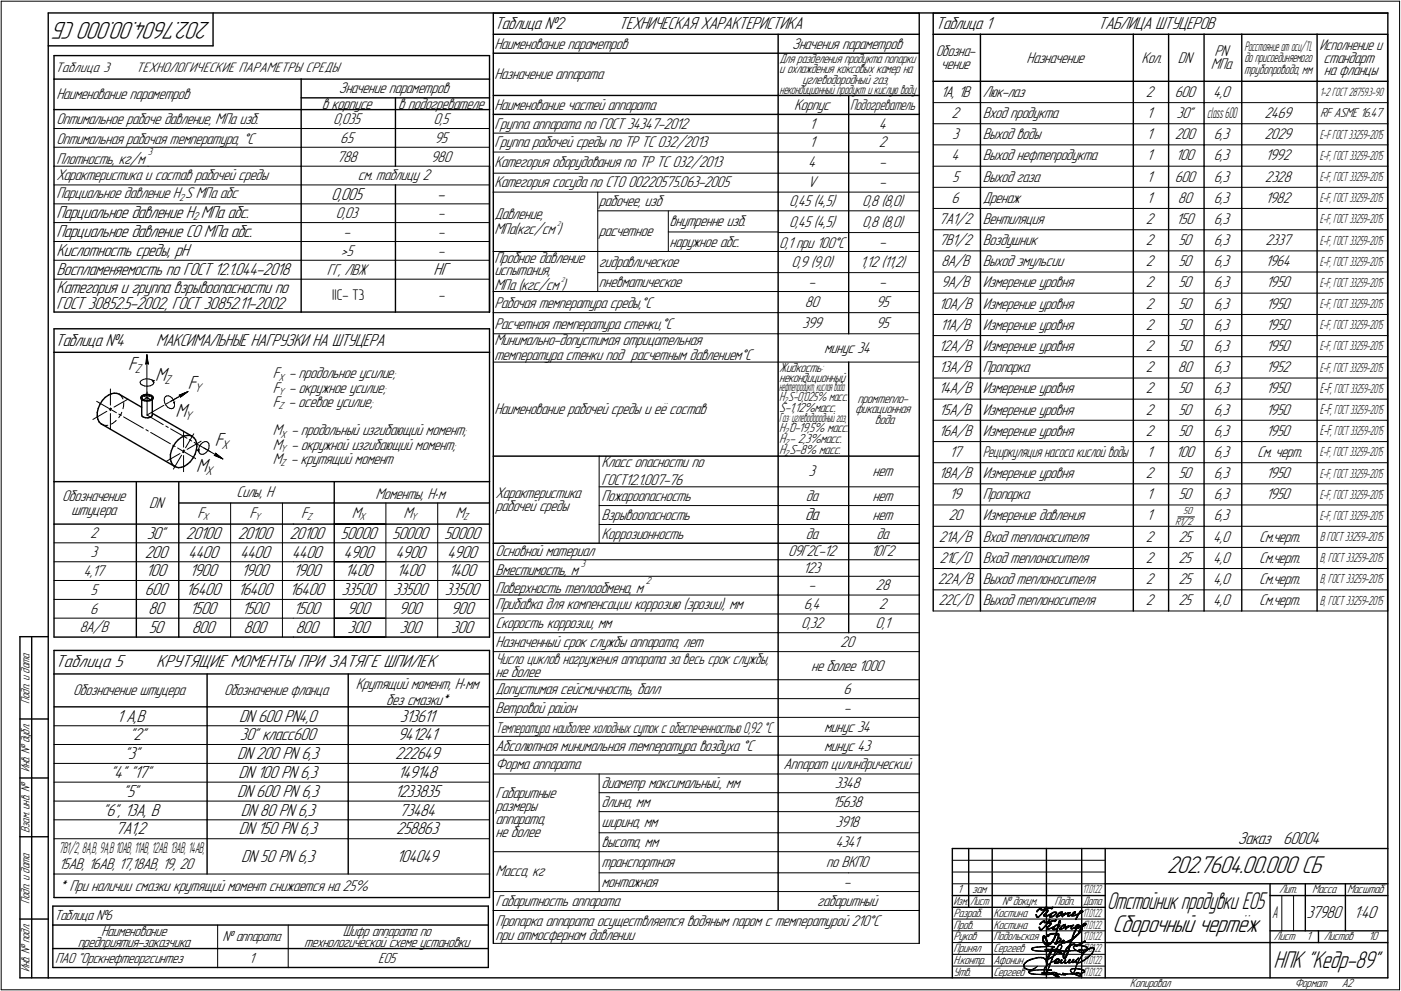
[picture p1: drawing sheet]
<svg xmlns="http://www.w3.org/2000/svg" width="595mm" height="421mm" viewBox="0 0 595 421" stroke-linecap="round" stroke-linejoin="round" font-family="sans-serif">
<defs><g id="words">
<g font-size="10.9">
<text x="89.4" y="9.4" transform="rotate(-180 89.4 9.4)">202.7604.00.000 СБ</text>
<text x="495.6" y="371.1">202.7604.00.000 СБ</text>
<text x="472.6" y="396.1">Сборочный чертёж</text>
</g>
<text font-size="10.8" x="541" y="411.1">НПК &quot;Кедр-89&quot;</text>
<text font-size="10.7" x="470.3" y="386.1">Отстойник продувки Е05</text>
<g font-size="8.6">
<text x="54.4" y="157">F</text>
<text x="65.9" y="161.9">М</text>
<text x="79.8" y="165.3">F</text>
<text x="74.5" y="177.1">М</text>
<text x="91.3" y="189.3">F</text>
<text x="83.4" y="200.4">М</text>
</g>
<g font-size="7.9">
<text x="23.4" y="283.6">Таблица 5</text>
<text x="66.3" y="283.6">КРУТЯЩИЕ МОМЕНТЫ ПРИ ЗАТЯГЕ ШПИЛЕК</text>
</g>
<g font-size="7.8">
<text x="210" y="12.3">Таблица №2</text>
<text x="262.8" y="12.3">ТЕХНИЧЕСКАЯ ХАРАКТЕРИСТИКА</text>
<text x="397.4" y="12.3">Таблица 1</text>
<text x="466.4" y="12.3">ТАБЛИЦА ШТУЦЕРОВ</text>
<text x="140.6" y="84.8">0,005</text>
<text x="185.7" y="84.8">-</text>
<text x="23.9" y="92.4">Парциальное давление Н МПа абс.</text>
<text x="23.9" y="100.8">Парциальное давление СО МПа абс.</text>
<text x="23.9" y="108.8">Кислотность среды, рН</text>
<text x="23.9" y="116.8">Воспламеняемость по ГОСТ 12.1.044-2018</text>
<text x="184.2" y="116.8">НГ</text>
<text x="23.9" y="124.3">Категория и группа взрывоопасности по</text>
<text x="23.9" y="131.3">ГОСТ 30852.5-2002, ГОСТ 30852.11-2002</text>
<text x="23.4" y="146.9">Таблица №4</text>
<text x="66.3" y="146.9">МАКСИМАЛЬНЫЕ НАГРУЗКИ НА ШТУЦЕРА</text>
<text x="342" y="221.1">да</text>
<text x="62.3" y="228.9">30&quot;</text>
<text x="79" y="228.9">20100</text>
<text x="101" y="228.9">20100</text>
<text x="123" y="228.9">20100</text>
<text x="144.6" y="228.9">50000</text>
<text x="166.6" y="228.9">50000</text>
<text x="188.6" y="228.9">50000</text>
<text x="61.5" y="236.9">200</text>
<text x="80" y="236.9">4400</text>
<text x="102" y="236.9">4400</text>
<text x="124" y="236.9">4400</text>
<text x="146" y="236.9">4900</text>
<text x="167.9" y="236.9">4900</text>
<text x="189.9" y="236.9">4900</text>
<text x="62" y="244.9">100</text>
<text x="80.5" y="244.9">1900</text>
<text x="102.5" y="244.9">1900</text>
<text x="124.5" y="244.9">1900</text>
<text x="146.5" y="244.9">1400</text>
<text x="168.5" y="244.9">1400</text>
<text x="190.5" y="244.9">1400</text>
<text x="61.5" y="252.9">600</text>
<text x="79" y="252.9">16400</text>
<text x="101" y="252.9">16400</text>
<text x="123" y="252.9">16400</text>
<text x="145" y="252.9">33500</text>
<text x="167" y="252.9">33500</text>
<text x="189" y="252.9">33500</text>
<text x="63" y="260.9">80</text>
<text x="80.7" y="260.9">1500</text>
<text x="102.7" y="260.9">1500</text>
<text x="124.7" y="260.9">1500</text>
<text x="147.5" y="260.9">900</text>
<text x="169.5" y="260.9">900</text>
<text x="191.5" y="260.9">900</text>
<text x="63.2" y="268.9">50</text>
<text x="81.5" y="268.9">800</text>
<text x="103.5" y="268.9">800</text>
<text x="125.5" y="268.9">800</text>
<text x="147.7" y="268.9">300</text>
<text x="169.7" y="268.9">300</text>
<text x="191.7" y="268.9">300</text>
<text x="49.6" y="306.6">1 А,В</text>
<text x="101.6" y="306.6">DN 600 PN4,0</text>
<text x="169.9" y="306.6">313611</text>
<text x="55" y="314.6">&quot;2&quot;</text>
<text x="101.9" y="314.6">30&quot; класс600</text>
<text x="169" y="314.6">941241</text>
<text x="52.7" y="322.6">&quot;3&quot;</text>
<text x="100.8" y="322.6">DN 200 PN 6,3</text>
<text x="167.9" y="322.6">222649</text>
<text x="46.8" y="330.6">&quot;4&quot; &quot;17&quot;</text>
<text x="101.3" y="330.6">DN 100 PN 6,3</text>
<text x="169" y="330.6">149148</text>
<text x="52.2" y="338.6">&quot;5&quot;</text>
<text x="100.8" y="338.6">DN 600 PN 6,3</text>
<text x="167.7" y="338.6">1233835</text>
<text x="43.5" y="346.6">&quot;6&quot;, 13А, В</text>
<text x="102.3" y="346.6">DN 80 PN 6,3</text>
<text x="169.6" y="346.6">73484</text>
<text x="49.1" y="354.6">7А1,2</text>
<text x="101.5" y="354.6">DN 150 PN 6,3</text>
<text x="168.3" y="354.6">258863</text>
<text x="525.9" y="358.6">Заказ</text>
<text x="545" y="358.7">60004</text>
<text x="102.5" y="366.1">DN 50 PN 6,3</text>
<text x="168.4" y="366.1">104049</text>
<text x="575.1" y="390.2">1:40</text>
</g>
<text font-size="7.7" x="555" y="390.2">37980</text>
<text font-size="7.5" x="540.3" y="390.2">А</text>
<g font-size="7">
<text x="210" y="20.6">Наименование параметров</text>
<text x="336.5" y="20.6">Значения параметров</text>
<text x="397.5" y="23.9">Обозна-</text>
<text x="515.9" y="23.9">РN</text>
<text x="399.7" y="29.3">чение</text>
<text x="436.1" y="26.6">Назначение</text>
<text x="484.8" y="26.6">Кол.</text>
<text x="500.4" y="26.6">DN</text>
<text x="514.4" y="29.3">МПа</text>
<text x="562.2" y="26.6">стандарт</text>
<text x="210" y="33.6">Назначение аппарата</text>
<text x="562.4" y="32.1">на фланцы</text>
<text x="144" y="39.6">Значение параметров</text>
<text x="399.6" y="41.1">1А, 1В</text>
<text x="417.4" y="41.1">Люк-лаз</text>
<text x="486.7" y="41.1">2</text>
<text x="499" y="41.1">600</text>
<text x="515.4" y="41.1">4,0</text>
<text x="23.9" y="42.1">Наименование параметров</text>
<text x="136.7" y="46.1">в корпусе</text>
<text x="169.1" y="46.1">в подогревателе</text>
<text x="210" y="46.6">Наименование частей аппарата</text>
<text x="337.4" y="46.6">Корпус</text>
<text x="23.9" y="52.6">Оптимальное рабоче давление, МПа изб.</text>
<text x="141.5" y="52.6">0,035</text>
<text x="184.1" y="52.6">0,5</text>
<text x="404.2" y="50.1">2</text>
<text x="417.4" y="50.1">Вход продукта</text>
<text x="487.2" y="50.1">1</text>
<text x="499.8" y="50.1">30&quot;</text>
<text x="537.1" y="50.1">2469</text>
<text x="210" y="54.6">Группа аппарата по ГОСТ 34347-2012</text>
<text x="343.8" y="54.6">1</text>
<text x="373.3" y="54.6">4</text>
<text x="404.4" y="59.1">3</text>
<text x="417.4" y="59.1">Выход воды</text>
<text x="487.2" y="59.1">1</text>
<text x="499" y="59.1">200</text>
<text x="515.6" y="59.1">6,3</text>
<text x="537.1" y="59.1">2029</text>
<text x="23.9" y="61">Оптимальная рабочая температура, ÅС</text>
<text x="144.6" y="60.6">65</text>
<text x="184.6" y="60.6">95</text>
<text x="210" y="62.6">Группа рабочей среды по ТР ТС 032/2013</text>
<text x="343.8" y="62.6">1</text>
<text x="373.3" y="62.6">2</text>
<text x="23.9" y="69.5">Плотность, кг/м</text>
<text x="143" y="68.6">788</text>
<text x="183" y="68.6">980</text>
<text x="210" y="71.1">Категория оборудования по ТР ТС 032/2013</text>
<text x="343.3" y="71.1">4</text>
<text x="373.5" y="71.1">-</text>
<text x="404.2" y="68.1">4</text>
<text x="417.4" y="68.1">Выход нефтепродукта</text>
<text x="487.2" y="68.1">1</text>
<text x="499.5" y="68.1">100</text>
<text x="515.6" y="68.1">6,3</text>
<text x="537.6" y="68.1">1992</text>
<text x="23.9" y="76.6">Характеристика и состав рабочей среды</text>
<text x="152.1" y="76.6">см. таблицу 2</text>
<text x="404.4" y="77.1">5</text>
<text x="417.4" y="77.1">Выход газа</text>
<text x="487.2" y="77.1">1</text>
<text x="499" y="77.1">600</text>
<text x="515.6" y="77.1">6,3</text>
<text x="537.3" y="77.1">2328</text>
<text x="210" y="79.6">Категория сосуда по СТО 00220575.063-2005</text>
<text x="343.2" y="79.6">V</text>
<text x="373.5" y="79.6">-</text>
<text x="23.9" y="84.3">Парциальное давление Н S МПа абс</text>
<text x="254.4" y="87.6">рабочее, изб</text>
<text x="335.2" y="87.6">0,45 (4,5)</text>
<text x="366.2" y="87.6">0,8 (8,0)</text>
<text x="404.2" y="86.1">6</text>
<text x="417.4" y="86.1">Дренаж</text>
<text x="487.2" y="86.1">1</text>
<text x="500.4" y="86.1">80</text>
<text x="515.6" y="86.1">6,3</text>
<text x="537.6" y="86.1">1982</text>
<text x="142.7" y="92.6">0,03</text>
<text x="185.9" y="92.6">-</text>
<text x="210" y="93.1">Давление,</text>
<text x="398.8" y="95.1">7А1/2</text>
<text x="417.4" y="95.1">Вентиляция</text>
<text x="486.7" y="95.1">2</text>
<text x="499.7" y="95.1">150</text>
<text x="515.6" y="95.1">6,3</text>
<text x="145.9" y="100.6">-</text>
<text x="185.9" y="100.6">-</text>
<text x="210" y="99.4">МПа(кгс/см )</text>
<text x="254.4" y="100.3">расчетное</text>
<text x="284.4" y="96.1">внутренне изб.</text>
<text x="335.2" y="96.3">0,45 (4,5)</text>
<text x="366.2" y="96.3">0,8 (8,0)</text>
<text x="284.4" y="104.8">наружное абс.</text>
<text x="331" y="105.2">0,1 при 100ÅС</text>
<text x="373.5" y="104.9">-</text>
<text x="398.9" y="104.1">7В1/2</text>
<text x="417.4" y="104.1">Воздушник</text>
<text x="486.7" y="104.1">2</text>
<text x="500.6" y="104.1">50</text>
<text x="515.6" y="104.1">6,3</text>
<text x="537.5" y="104.1">2337</text>
<text x="144.7" y="108.6">&gt;5</text>
<text x="185.9" y="108.6">-</text>
<text x="210" y="111.6">Пробное давление</text>
<text x="254.4" y="113.4">гидравлическое</text>
<text x="336.2" y="113.4">0,9 (9,0)</text>
<text x="365.3" y="113.4">1,12 (11,2)</text>
<text x="399.7" y="113.1">8А/В</text>
<text x="417.4" y="113.1">Выход эмульсии</text>
<text x="486.7" y="113.1">2</text>
<text x="500.6" y="113.1">50</text>
<text x="515.6" y="113.1">6,3</text>
<text x="537.6" y="113.1">1964</text>
<text x="138.9" y="116.6">ГГ, ЛВЖ</text>
<text x="210" y="117">испытания,</text>
<text x="210" y="123.2">МПа (кгс/см )</text>
<text x="254.4" y="121.9">пневматическое</text>
<text x="343.5" y="121.9">-</text>
<text x="373.5" y="121.9">-</text>
<text x="399.7" y="122.1">9А/В</text>
<text x="417.4" y="122.1">Измерение уровня</text>
<text x="486.7" y="122.1">2</text>
<text x="500.6" y="122.1">50</text>
<text x="515.6" y="122.1">6,3</text>
<text x="537.8" y="122.1">1950</text>
<text x="185.9" y="127.6">-</text>
<text x="210" y="130.7">Рабочая температура среды,ÅС</text>
<text x="342" y="130.4">80</text>
<text x="372.1" y="130.4">95</text>
<text x="398.8" y="131.1">10А/В</text>
<text x="417.4" y="131.1">Измерение уровня</text>
<text x="486.7" y="131.1">2</text>
<text x="500.6" y="131.1">50</text>
<text x="515.6" y="131.1">6,3</text>
<text x="537.8" y="131.1">1950</text>
<text x="210" y="139.7">Расчетная температура стенки,ÅС</text>
<text x="340.8" y="139.4">399</text>
<text x="372.1" y="139.4">95</text>
<text x="399.3" y="140.1">11А/В</text>
<text x="417.4" y="140.1">Измерение уровня</text>
<text x="486.7" y="140.1">2</text>
<text x="500.6" y="140.1">50</text>
<text x="515.6" y="140.1">6,3</text>
<text x="537.8" y="140.1">1950</text>
<text x="210" y="146.6">Минимально-допустимая отрицательная</text>
<text x="350.1" y="149.9">минус 34</text>
<text x="398.8" y="149.1">12А/В</text>
<text x="417.4" y="149.1">Измерение уровня</text>
<text x="486.7" y="149.1">2</text>
<text x="500.6" y="149.1">50</text>
<text x="515.6" y="149.1">6,3</text>
<text x="537.8" y="149.1">1950</text>
<text x="210" y="152.9">температура стенки под расчетным давлениемÅС</text>
<text x="115.9" y="160.7">F - продольное усилие;</text>
<text x="399" y="158.1">13А/В</text>
<text x="417.4" y="158.1">Пропарка</text>
<text x="486.7" y="158.1">2</text>
<text x="500.4" y="158.1">80</text>
<text x="515.6" y="158.1">6,3</text>
<text x="537.8" y="158.1">1952</text>
<text x="115.9" y="166.8">F - окружное усилие;</text>
<text x="398.8" y="167.1">14А/В</text>
<text x="417.4" y="167.1">Измерение уровня</text>
<text x="486.7" y="167.1">2</text>
<text x="500.6" y="167.1">50</text>
<text x="515.6" y="167.1">6,3</text>
<text x="537.8" y="167.1">1950</text>
<text x="115.9" y="172.8">F - осевое усилие;</text>
<text x="210" y="175.9">Наименование рабочей среды и её состав</text>
<text x="399" y="176.1">15А/В</text>
<text x="417.4" y="176.1">Измерение уровня</text>
<text x="486.7" y="176.1">2</text>
<text x="500.6" y="176.1">50</text>
<text x="515.6" y="176.1">6,3</text>
<text x="537.8" y="176.1">1950</text>
<text x="115.9" y="184.9">М - продольный изгибающий момент;</text>
<text x="398.8" y="185.1">16А/В</text>
<text x="417.4" y="185.1">Измерение уровня</text>
<text x="486.7" y="185.1">2</text>
<text x="500.6" y="185.1">50</text>
<text x="515.6" y="185.1">6,3</text>
<text x="537.8" y="185.1">1950</text>
<text x="115.9" y="191">М - окружной изгибающий момент;</text>
<text x="115.9" y="197.1">М - крутящий момент</text>
<text x="403.4" y="194.1">17</text>
<text x="487.2" y="194.1">1</text>
<text x="499.5" y="194.1">100</text>
<text x="515.6" y="194.1">6,3</text>
<text x="534" y="194.1">См. черт.</text>
<text x="255.5" y="198.6">Класс опасности по</text>
<text x="343.5" y="202.4">3</text>
<text x="370.6" y="202.4">нет</text>
<text x="398.8" y="203.1">18А/В</text>
<text x="417.4" y="203.1">Измерение уровня</text>
<text x="486.7" y="203.1">2</text>
<text x="500.6" y="203.1">50</text>
<text x="515.6" y="203.1">6,3</text>
<text x="537.8" y="203.1">1950</text>
<text x="255.5" y="206.2">ГОСТ12.1.007-76</text>
<text x="26.4" y="212.7">Обозначение</text>
<text x="63.4" y="215.7">DN</text>
<text x="100.4" y="211.2">Силы, Н</text>
<text x="159.5" y="211.8">Моменты, Н⋅м</text>
<text x="210.5" y="211.7">Характеристика</text>
<text x="255.5" y="212.9">Пожароопасность</text>
<text x="342.3" y="212.9">да</text>
<text x="370.6" y="212.9">нет</text>
<text x="403.4" y="212.1">19</text>
<text x="417.4" y="212.1">Пропарка</text>
<text x="487.2" y="212.1">1</text>
<text x="500.6" y="212.1">50</text>
<text x="515.6" y="212.1">6,3</text>
<text x="537.8" y="212.1">1950</text>
<text x="30.2" y="218.7">штуцера</text>
<text x="83.9" y="219.9">F</text>
<text x="105.9" y="219.9">F</text>
<text x="128" y="219.9">F</text>
<text x="149.4" y="219.9">M</text>
<text x="171.4" y="219.9">M</text>
<text x="193.5" y="219.9">M</text>
<text x="210.5" y="217.1">рабочей среды</text>
<text x="255.5" y="220.9">Взрывоопасность</text>
<text x="370.6" y="220.9">нет</text>
<text x="402.9" y="221.1">20</text>
<text x="417.4" y="221.1">Измерение давления</text>
<text x="487.2" y="221.1">1</text>
<text x="515.6" y="221.1">6,3</text>
<text x="38.3" y="228.7">2</text>
<text x="255.5" y="228.9">Коррозионность</text>
<text x="342.3" y="228.9">да</text>
<text x="372.3" y="228.9">да</text>
<text x="398.8" y="230.1">21А/В</text>
<text x="417.4" y="230.1">Вход теплоносителя</text>
<text x="486.7" y="230.1">2</text>
<text x="500.6" y="230.1">25</text>
<text x="515.4" y="230.1">4,0</text>
<text x="534.9" y="230.1">См.черт.</text>
<text x="38.4" y="236.7">3</text>
<text x="210.5" y="236.4">Основной материал</text>
<text x="334.7" y="236.4">09Г2С-12</text>
<text x="369.9" y="236.4">10Г2</text>
<text x="399.1" y="239.1">21С/D</text>
<text x="417.4" y="239.1">Вход теплоносителя</text>
<text x="486.7" y="239.1">2</text>
<text x="500.6" y="239.1">25</text>
<text x="515.4" y="239.1">4,0</text>
<text x="534.9" y="239.1">См.черт.</text>
<text x="35.5" y="244.7">4,17</text>
<text x="210.5" y="244.2">Вместимость, м</text>
<text x="341.2" y="243.4">123</text>
<text x="210.5" y="251.7">Поверхность теплообмена, м</text>
<text x="343.5" y="250.9">-</text>
<text x="372" y="250.9">28</text>
<text x="398.4" y="248.1">22А/В</text>
<text x="417.4" y="248.1">Выход теплоносителя</text>
<text x="486.7" y="248.1">2</text>
<text x="500.6" y="248.1">25</text>
<text x="515.4" y="248.1">4,0</text>
<text x="534.9" y="248.1">См.черт.</text>
<text x="38.4" y="252.7">5</text>
<text x="398.7" y="257.1">22С/D</text>
<text x="417.4" y="257.1">Выход теплоносителя</text>
<text x="486.7" y="257.1">2</text>
<text x="500.6" y="257.1">25</text>
<text x="515.4" y="257.1">4,0</text>
<text x="534.9" y="257.1">См.черт.</text>
<text x="38.3" y="260.7">6</text>
<text x="210.5" y="258.9">Прибавка для компенсации коррозию (эрозии), мм</text>
<text x="341.5" y="258.9">6,4</text>
<text x="373.3" y="258.9">2</text>
<text x="33.7" y="268.7">8А/В</text>
<text x="210.5" y="266.9">Скорость коррозии, мм</text>
<text x="340.3" y="266.9">0,32</text>
<text x="372" y="266.9">0,1</text>
<text x="210.5" y="274.9">Назначенный срок службы аппарата, лет</text>
<text x="357" y="274.9">20</text>
<text x="210.5" y="287.6">не более</text>
<text x="344.6" y="284.9">не более 1000</text>
<text x="151.2" y="292.7">Крутящий момент, Н⋅мм</text>
<text x="31.1" y="295.4">Обозначение штуцера</text>
<text x="95.2" y="295.4">Обозначение фланца</text>
<text x="164.1" y="299.7">без смазки*</text>
<text x="210.5" y="294.9">Допустимая сейсмичность, балл</text>
<text x="358.3" y="294.9">6</text>
<text x="210.5" y="302.9">Ветровой район</text>
<text x="358.5" y="302.9">-</text>
<text x="350.1" y="310.9">минус 34</text>
<text x="210.5" y="319.2">Абсолютная минимальная температура воздуха ÅС</text>
<text x="350.1" y="318.9">минус 43</text>
<text x="210.5" y="326.9">Форма аппарата</text>
<text x="332.8" y="326.9">Аппарат цилиндрический</text>
<text x="255.5" y="334.9">диаметр максимальный., мм</text>
<text x="354.6" y="334.9">3348</text>
<text x="210.5" y="339.2">Габаритные</text>
<text x="210.5" y="344.7">размеры</text>
<text x="255.5" y="342.9">длина, мм</text>
<text x="353.7" y="342.9">15638</text>
<text x="210.5" y="350.1">аппарата,</text>
<text x="255.5" y="351.4">ширина, мм</text>
<text x="354.9" y="351.4">3918</text>
<text x="210.5" y="355.5">не более</text>
<text x="255.5" y="359.9">высота, мм</text>
<text x="354.9" y="359.9">4341</text>
<text x="24.9" y="369.4">15АВ, 16АВ, 17,18АВ, 19, 20</text>
<text x="255.5" y="368.4">транспортная</text>
<text x="350.9" y="368.4">по ВКПО</text>
<text x="210.5" y="372.4">Масса, кг</text>
<text x="255.5" y="376.9">монтажная</text>
<text x="358.5" y="376.9">-</text>
<text x="24.9" y="378.4">* При наличии смазки крутящий момент снижается на 25%</text>
<text x="210.5" y="384.9">Габаритность аппарата</text>
<text x="347.1" y="384.9">габаритный</text>
<text x="210.5" y="393.5">Пропарка аппарата осуществляется водяным паром с температурой 210ÅС</text>
<text x="210.5" y="399.2">при атмосферном давлении</text>
</g>
<g font-size="6.9">
<text x="560.5" y="21.2">Исполнение и</text>
<text x="361.1" y="46.6">Подогреватель</text>
<text x="417.4" y="194.1">Рециркуляция насоса кислой воды</text>
<text x="210.5" y="282.2">Число циклов нагружения аппарата за весь срок службы,</text>
<text x="210.5" y="311.2">Температура наиболее холодных суток с обеспеченностью 0,92 ÅС</text>
</g>
<g font-size="6.7">
<text x="512.8" y="50.1">class600</text>
<text x="24.9" y="362.4">7В1/2,8А,В,9А,В10АВ,11АВ,12АВ.13АВ,14АВ,</text>
</g>
<g font-size="6.6">
<text x="141.2" y="127.6">IIC- Т3</text>
<text x="22.9" y="391">Таблица №6</text>
<text x="43" y="397.5">Наименование</text>
<text x="94.6" y="400">№ аппарата</text>
<text x="145.6" y="397.5">Шифр аппарата по</text>
<text x="33" y="402.4">предприятия-заказчика</text>
<text x="129.2" y="402.4">технологической схеме установки</text>
<text x="23.4" y="409">ПАО &quot;Орскнефтеоргсинтез</text>
<text x="105.8" y="409">1</text>
<text x="160.7" y="409">Е05</text>
</g>
<g font-size="6.4">
<text x="560.7" y="167">E-F, ГОСТ33259-2015</text>
<text x="560.7" y="176">E-F, ГОСТ33259-2015</text>
<text x="560.7" y="185">E-F, ГОСТ33259-2015</text>
</g>
<g font-size="6.3">
<text x="23.4" y="30.5">Таблица 3</text>
<text x="57.7" y="30.5">ТЕХНОЛОГИЧЕСКИЕ ПАРАМЕТРЫ СРЕДЫ</text>
</g>
<text font-size="6.1" x="528.5" y="31.3">трубопровода, мм</text>
<g font-size="6">
<text x="528.7" y="21.6">Расстояниеотоси/TL</text>
<text x="528.6" y="26.5">до присоединяемого</text>
</g>
<g font-size="5.9">
<text x="331.1" y="26.7">Для разделения продукта попарки</text>
<text x="331" y="31.2">и охлаждения коксовых камер на</text>
<text x="340.7" y="35.6">углеводородный газ,</text>
<text x="560.7" y="49.9">RF ASME 16.47</text>
<text x="331" y="157.9">Жидкость:</text>
<text x="331" y="162.1">некондиционный</text>
<text x="364.2" y="171.1">промтепло-</text>
<text x="331" y="175.1">S-1,12%масс.</text>
<text x="363.2" y="175.6">фикационная</text>
<text x="331" y="183.5">Н О-19,5% масс.</text>
<text x="371.5" y="180.2">вода</text>
<text x="331" y="188.1">Н - 2,3%масс.</text>
<text x="331" y="192.8">Н S-8% масс.</text>
</g>
<g font-size="5.8">
<text x="331.2" y="40.1">некондиционный продукт и кислую воду</text>
<text x="560.7" y="58.9">E-FГОСТ33259-2015</text>
<text x="331" y="170.4">Н S-0,025% масс.</text>
<text x="560.6" y="229.9">В ГОСТ 33259-2015</text>
<text x="560.6" y="238.9">В, ГОСТ 33259-2015</text>
<text x="560.6" y="247.9">В, ГОСТ 33259-2015</text>
<text x="560.6" y="256.9">В, ГОСТ 33259-2015</text>
</g>
<g font-size="5.7">
<text x="560.7" y="67.9">E-F, ГОСТ33259-2015</text>
<text x="560.7" y="76.9">E-F, ГОСТ33259-2015</text>
<text x="560.7" y="85.9">E-F, ГОСТ33259-2015</text>
<text x="560.7" y="94.9">E-F, ГОСТ33259-2015</text>
<text x="560.7" y="103.9">E-F, ГОСТ33259-2015</text>
<text x="560.7" y="112.9">E-F, ГОСТ33259-2015</text>
<text x="560.7" y="121.9">E-F, ГОСТ33259-2015</text>
<text x="560.7" y="130.9">E-F, ГОСТ33259-2015</text>
<text x="560.7" y="139.9">E-F, ГОСТ33259-2015</text>
<text x="560.7" y="148.9">E-F, ГОСТ33259-2015</text>
<text x="57.2" y="158.3">Z</text>
<text x="560.7" y="157.9">E-F, ГОСТ33259-2015</text>
<text x="69.9" y="163.2">Z</text>
<text x="82.6" y="166.5">Y</text>
<text x="331" y="166.3">н</text>
<text x="332.1" y="166.3">ефтепродукт,кислаявода</text>
<text x="78.5" y="178.4">Y</text>
<text x="331" y="179.3">Газ:углеводородныйгаз,</text>
<text x="94.1" y="190.6">X</text>
<text x="560.7" y="193.9">E-F, ГОСТ33259-2015</text>
<text x="87.4" y="201.7">X</text>
<text x="560.7" y="202.9">E-F, ГОСТ33259-2015</text>
<text x="560.7" y="211.9">E-F, ГОСТ33259-2015</text>
<text x="560.7" y="220.9">E-F, ГОСТ33259-2015</text>
</g>
<g font-size="5.4">
<text x="12.6" y="299.1" transform="rotate(-90 12.6 299.1)">Подп. и дата</text>
<text x="12.6" y="328.2" transform="rotate(-90 12.6 328.2)">Инв. № дубл.</text>
<text x="12.6" y="353.9" transform="rotate(-90 12.6 353.9)">Взам. инв. №</text>
<text x="406.7" y="379.6">1</text>
<text x="413" y="379.6">зам</text>
<text x="543.3" y="379.6">Лит.</text>
<text x="557.4" y="379.6">Масса</text>
<text x="572.3" y="379.6">Масштаб</text>
<text x="12.6" y="384.1" transform="rotate(-90 12.6 384.1)">Подп. и дата</text>
<text x="405" y="389.6">Разраб.</text>
<text x="422" y="389.6">Костина</text>
<text x="425.6" y="384.6">№ докум.</text>
<text x="447.9" y="384.6">Подп.</text>
<text x="405" y="394.6">Пров.</text>
<text x="422" y="394.6">Костина</text>
<text x="405" y="399.6">Руков</text>
<text x="422" y="399.6">Подольская</text>
<text x="541.1" y="399.6">Лист</text>
<text x="555" y="399.6">1</text>
<text x="562.3" y="399.6">Листов</text>
<text x="581.4" y="399.6">10</text>
<text x="405" y="404.6">Принял</text>
<text x="422" y="404.6">Сергеев</text>
<text x="12.6" y="413.2" transform="rotate(-90 12.6 413.2)">Инв. № подл.</text>
<text x="405" y="409.6">Н.контр.</text>
<text x="422" y="409.6">Афонин</text>
<text x="405" y="414.6">Утв.</text>
<text x="422" y="414.6">Сергеев</text>
<text x="480" y="419.6">Копировал</text>
<text x="550" y="419.6">Формат</text>
<text x="570" y="419.6">A2</text>
</g>
<g font-size="5.3">
<text x="560.6" y="40.8">1-2 ГОСТ 28759.3-90</text>
<text x="405.1" y="384.6">Изм.</text>
<text x="412.1" y="384.6">Лист</text>
<text x="460.1" y="384.6">Дата</text>
</g>
<g font-size="5.2">
<text x="460" y="379.6">1</text>
<text x="460.8" y="379.6">7.01.22</text>
<text x="460" y="389.6">1</text>
<text x="460.8" y="389.6">7.01.22</text>
<text x="460" y="394.6">1</text>
<text x="460.8" y="394.6">7.01.22</text>
<text x="460" y="399.6">1</text>
<text x="460.8" y="399.6">7.01.22</text>
<text x="460" y="404.6">1</text>
<text x="460.8" y="404.6">7.01.22</text>
<text x="460" y="409.6">1</text>
<text x="460.8" y="409.6">7.01.22</text>
<text x="460" y="414.6">1</text>
<text x="460.8" y="414.6">7.01.22</text>
</g>
<text font-size="5.1" x="81.9" y="93.6">2</text>
<g font-size="4.6">
<text x="62.8" y="66">3</text>
<text x="76.1" y="85.3">2</text>
<text x="118.2" y="161.7">X</text>
<text x="118.2" y="167.8">Y</text>
<text x="118.2" y="173.9">Z</text>
<text x="119.2" y="186">X</text>
<text x="119.2" y="192">Y</text>
<text x="119.2" y="198.1">Z</text>
<text x="86.2" y="220.9">X</text>
<text x="108.2" y="220.9">Y</text>
<text x="130.3" y="220.9">Z</text>
<text x="152.7" y="220.9">X</text>
<text x="174.7" y="220.9">Y</text>
<text x="196.8" y="220.9">Z</text>
<text x="502.7" y="218.4">50</text>
<text x="499.2" y="222.9">R1/2</text>
<text x="246.7" y="240.8">3</text>
<text x="274.3" y="248.3">2</text>
</g>
<g font-size="4">
<text x="333.3" y="189">2</text>
<text x="333.3" y="193.7">2</text>
</g>
<g font-size="3.9">
<text x="332.9" y="171.3">2</text>
<text x="333.2" y="184.3">2</text>
</g>
<g font-size="3.2">
<text x="236.6" y="96.2">2</text>
<text x="238.4" y="119.9">2</text>
</g>
</g></defs>
<g fill="#000" stroke="#000" stroke-width=".42">
<path d="M62.1 152.7h.3zM62.1 152.8h.3zM62.1 152.9h.3zM62.1 153h.3zM62.1 153.1h.3zM62.1 153.2h.3zM62.1 153.2h.3zM62.1 153.3h.3zM62.1 153.4h.3zM62.1 153.5h.3zM62.1 153.6h.3zM62.1 153.7h.3zM62.1 153.8h.3zM62.1 153.8h.3zM62.1 153.9h.3zM62.1 154h.3zM62 154.1h.4zM62 154.2h.4zM62 154.3h.4zM62 154.3h.3zM62 154.4h.2z"/>
<path d="M62.4 151.9h.3zM62.4 152h.3zM62.4 152.1h.3zM62.4 152.1h.3zM62.4 152.2h.3zM62.4 152.3h.3zM62.4 152.4h.3zM62.4 152.5h.3zM62.4 152.6h.3zM62.4 152.7h.3zM62.4 152.7h.3zM62.4 152.8h.3zM62.4 152.9h.3zM62.4 153h.4zM62.4 153.1h.4zM62.4 153.2h.4zM62.4 153.2h.4zM62.4 153.3h.4zM62.4 153.4h.4zM62.4 153.5h.4zM62.4 153.6h.5zM62.4 153.7h.5zM62.4 153.8h.5zM62.4 153.8h.5zM62.4 153.9h.5zM62.4 154h.5zM62.4 154.1h.5zM62.4 154.2h.6zM62.4 154.3h.6zM62.6 154.3h.4zM62.7 154.4h.3z"/>
<path d="M78.8 167h.3zM78.7 167h.3zM78.6 167.1h.2zM78.4 167.2h.3zM78.2 167.3h.5zM78.1 167.4h.4zM78 167.5h.4zM77.8 167.6h.4zM77.6 167.6h.5zM77.5 167.7h.6zM77.4 167.8h.5zM77.2 167.9h.6zM77 168h.7zM76.9 168.1h.7zM76.7 168.1h.8zM76.7 168.2h.7zM76.7 168.3h.5zM76.7 168.4h.4zM76.7 168.5h.3z"/>
<path d="M78.8 166.8h.4zM78.7 166.9h.3zM78.4 167h.4zM78.2 167h.5zM78 167.1h.6zM77.8 167.2h.6zM77.6 167.3h.6zM77.4 167.4h.7zM77.2 167.5h.8zM77 167.6h.8zM76.8 167.6h.8zM76.5 167.7h1zM76.4 167.8h1zM76.1 167.9h1.1zM76.4 168h.6zM76.5 168.1h.4z"/>
<path d="M91.4 193.3h.4zM91.3 193.4h.6zM91 193.5h1.1zM91.3 193.5h.9zM91.4 193.6h1zM91.7 193.7h.8zM91.9 193.8h.7zM92 193.9h.8zM92.3 194h.7zM92.5 194.1h.6zM92.7 194.1h.5zM92.9 194.2h.5zM93 194.3h.6zM93.3 194.4h.3zM93.5 194.5h.3zM93.7 194.6h.3zM93.9 194.6h.2z"/>
<path d="M91.6 192.8h.3zM91.6 192.9h.4zM91.6 193h.5zM91.6 193h.6zM91.6 193.1h.7zM91.6 193.2h.9zM91.8 193.3h.7zM91.9 193.4h.7zM92.1 193.5h.7zM92.2 193.5h.7zM92.4 193.6h.6zM92.5 193.7h.5zM92.6 193.8h.6zM92.8 193.9h.5zM93 194h.4zM93.1 194.1h.4zM93.2 194.1h.4zM93.4 194.2h.3zM93.6 194.3h.2zM93.6 194.4h.4zM93.8 194.5h.3z"/>
<path d="M444.3 385.4h.4zM444.2 385.5h.5zM444.2 385.6h.4zM444.2 385.7h.3zM446.9 385.7h.3zM444.2 385.7h.2zM446.3 385.7h.9zM444.2 385.8h.2zM445.8 385.8h1.4zM442 385.9h.4zM444.1 385.9h.2zM445.5 385.9h.4zM446.4 385.9h.7zM441.8 386h.7zM445.3 386h.3zM446.5 386h.5zM441.7 386.1h.3zM442.2 386.1h.3zM445 386.1h.3zM446.6 386.1h.4zM441.5 386.2h.4zM443.8 386.2h.3zM444.8 386.2h.4zM441.4 386.2h.4zM443.6 386.2h.5zM441.3 386.3h.3zM443.5 386.3h.5zM444.5 386.3h.3zM441.2 386.4h.3zM443.3 386.4h.4zM443.7 386.4h.3zM440.9 386.5h.5zM442.2 386.5h.4zM442.9 386.5h.5zM444.2 386.5h.3zM440.9 386.6h.4zM442.2 386.6h.9zM443.7 386.6h.6zM440.8 386.7h.4zM443.6 386.7h.8zM440.7 386.8h.4zM443.7 386.8h1.4zM440.6 386.8h.4zM443.4 386.8h.9zM444.9 386.8h.3zM440.5 386.9h.4zM443.3 386.9h.5zM445 386.9h.3zM440.5 387h.4zM443.3 387h.3zM445 387h.3zM459.1 387h.6zM440.5 387.1h.4zM443.3 387.1h.3zM459 387.1h.9zM440.4 387.2h.4zM458.8 387.2h.4zM459.7 387.2h.3zM440.4 387.3h.3zM443.2 387.3h.3zM458.8 387.3h.3zM459.7 387.3h.4zM440.4 387.3h.2zM444.8 387.3h.3zM456.6 387.4h.3zM448.1 387.5h.4zM456.4 387.5h.5zM459.7 387.5h.2zM447.6 387.6h1.1zM450.5 387.6h.8zM456.1 387.6h.8zM459.4 387.6h.4zM447.5 387.7h.6zM448.5 387.7h.3zM450.3 387.7h.2zM450.8 387.7h.5zM456.1 387.7h.3zM456.5 387.7h.4zM459.3 387.7h.4zM447.2 387.8h.5zM448.6 387.8h.3zM450.9 387.8h.4zM454.2 387.8h.5zM456 387.8h.3zM444.3 387.9h.3zM447 387.9h.3zM448.6 387.9h.3zM450.9 387.9h.3zM453.9 387.9h.7zM444.2 387.9h.3zM446.8 387.9h.4zM450.8 387.9h.4zM453.6 387.9h.3zM456.5 387.9h.3zM458.5 387.9h.2zM444.1 388h.3zM449.8 388h.3zM450.8 388h.4zM453.4 388h.4zM456.4 388h.3zM458.4 388h.6zM444 388.1h.3zM446.7 388.1h.3zM449.7 388.1h.3zM450.7 388.1h.4zM452.3 388.1h.2zM453.2 388.1h.4zM454.1 388.1h.2zM455.6 388.1h.3zM456.2 388.1h.3zM458.4 388.1h.5zM443.9 388.2h.3zM450.7 388.2h.4zM452.1 388.2h.4zM455.6 388.2h.2zM455.9 388.2h.5zM458.3 388.2h.4zM443.8 388.3h.3zM446.4 388.3h.4zM450.7 388.3h.3zM452 388.3h.5zM452.9 388.3h.2zM455.5 388.3h.3zM455.9 388.3h.4zM458 388.3h.6zM443.7 388.4h.3zM446.3 388.4h.3zM451.7 388.4h.3zM452.7 388.4h.3zM455.4 388.4h.7zM457.8 388.4h.5zM443.6 388.5h.3zM446.1 388.5h.5zM451.5 388.5h.3zM452 388.5h.5zM452.5 388.5h.3zM455.4 388.5h.4zM457.6 388.5h.7zM443.6 388.5h.2zM445.9 388.5h.7zM452 388.5h.5zM455.3 388.5h.4zM457.5 388.5h.7zM443.5 388.6h.3zM445.8 388.6h.8zM452 388.6h.5zM455.3 388.6h.2zM457.3 388.6h.4zM443.4 388.7h.3zM445.6 388.7h.3zM445.9 388.7h.4zM446.4 388.7h.2zM449.2 388.7h.2zM450.9 388.7h.3zM452 388.7h.4zM453.6 388.7h.3zM455.1 388.7h.4zM457.1 388.7h.3zM443.4 388.8h.3zM450.7 388.8h.3zM451.9 388.8h.2zM454.9 388.8h.6zM456.9 388.8h.3zM443.4 388.9h.3zM445.2 388.9h.3zM447.8 388.9h.3zM450.4 388.9h.4zM451.8 388.9h.2zM454.8 388.9h.7zM456.6 388.9h.4zM443.3 389h.3zM445 389h.3zM447.6 389h.4zM450.3 389h.2zM451.7 389h.3zM453.6 389h.2zM454.4 389h.4zM455.3 389h.2zM456.4 389h.5zM440.2 389h.2zM443.3 389h.3zM444.8 389h.4zM447.5 389h.3zM450 389h.3zM453.6 389h.2zM454.3 389h.4zM455.3 389h.3zM456.1 389h.3zM444.6 389.1h.4zM445.8 389.1h.2zM447.4 389.1h.4zM449.8 389.1h.4zM453.6 389.1h.2zM454.2 389.1h.3zM455.3 389.1h1zM443.4 389.2h.3zM444.1 389.2h.7zM445.8 389.2h.2zM447.2 389.2h.5zM448.7 389.2h.3zM449.7 389.2h.3zM453.6 389.2h.7zM440.3 389.3h.2zM443.5 389.3h1.2zM445.8 389.3h.2zM447.1 389.3h.4zM448.7 389.3h.3zM449.5 389.3h.3zM453.7 389.3h.3zM457.6 389.3h.3zM440.3 389.4h.2zM445.8 389.4h.2zM447 389.4h.4zM448.7 389.4h.3zM449.2 389.4h.5zM457.5 389.4h.3zM440.3 389.5h.3zM445.8 389.5h.3zM446.6 389.5h.7zM448.7 389.5h.7zM457.5 389.5h.3zM440.4 389.6h.3zM441.1 389.6h.3zM445.9 389.6h1.1zM448.7 389.6h.6zM457.4 389.6h.3zM440.4 389.6h.9zM445.9 389.6h.6zM457.4 389.6h.3zM440.4 389.7h.7zM457.4 389.7h.2zM440.6 389.8h.3zM457.1 390.1h.3zM456.9 390.6h.3z"/>
<path d="M445.8 390.7h.2zM445.6 390.8h.4zM445.6 390.9h.3zM445.6 391h.3zM448.3 391h.3zM445.5 391.1h.4zM448.1 391.1h.5zM445.4 391.2h.4zM447.3 391.2h1.3zM445.3 391.2h.4zM447 391.2h1.6zM443.2 391.3h.6zM445.3 391.3h.3zM446.5 391.3h.8zM448 391.3h.5zM443 391.4h.4zM443.6 391.4h.2zM446.4 391.4h.6zM448.1 391.4h.3zM442.9 391.5h.3zM445.3 391.5h.2zM446.3 391.5h.2zM442.8 391.6h.3zM445.2 391.6h.3zM446.1 391.6h.3zM442.7 391.7h.3zM445 391.7h.4zM442.6 391.8h.3zM445.1 391.8h.2zM445.8 391.8h.2zM443.6 391.8h.2zM444.4 391.8h.4zM445.2 391.8h.2zM445.6 391.8h.3zM442.4 391.9h.2zM443.6 391.9h1.2zM445.2 391.9h.5zM442.3 392h.3zM443.7 392h.7zM445.1 392h.6zM442.1 392.1h.4zM445 392.1h1.3zM442.1 392.2h.4zM444.8 392.2h1.7zM442 392.3h.4zM444.7 392.3h.8zM446.3 392.3h.3zM442 392.3h.3zM444.7 392.3h.5zM446.4 392.3h.2zM460.8 392.3h.3zM441.9 392.4h.3zM444.7 392.4h.2zM446.4 392.4h.2zM460.5 392.4h.7zM441.7 392.5h.5zM460.3 392.5h.4zM461 392.5h.3zM441.8 392.6h.3zM461.1 392.6h.3zM441.8 392.7h.2zM444.5 392.8h.3zM444.4 392.9h.3zM446.1 392.9h.3zM457.9 392.9h.3zM446 392.9h.3zM449 392.9h1.1zM451.8 392.9h.8zM457.6 392.9h.7zM444.3 393h.3zM445.9 393h.3zM448.7 393h1.5zM451.7 393h.9zM457.5 393h.3zM457.9 393h.3zM460.8 393h.4zM444.2 393.1h.3zM445.9 393.1h.2zM448.6 393.1h.6zM449.9 393.1h.3zM452.2 393.1h.4zM457.3 393.1h.4zM458 393.1h.2zM460.7 393.1h.3zM445.8 393.2h.2zM448.4 393.2h.4zM450 393.2h.3zM452.3 393.2h.3zM455.4 393.2h.6zM458 393.2h.2zM460.5 393.2h.3zM445.7 393.3h.2zM448.3 393.3h.4zM451.4 393.3h.2zM452.3 393.3h.2zM454.9 393.3h1zM457.2 393.3h.3zM460.3 393.3h.4zM443.9 393.4h.3zM445.6 393.4h.3zM451.2 393.4h.2zM452.2 393.4h.3zM453.8 393.4h.3zM454.8 393.4h.4zM457.8 393.4h.2zM459.7 393.4h.3zM460.2 393.4h.3zM443.9 393.4h.3zM445.5 393.4h.3zM451.1 393.4h.3zM452.1 393.4h.4zM453.6 393.4h.5zM454.7 393.4h.2zM457.5 393.4h.4zM459.7 393.4h.6zM443.8 393.5h.3zM445.3 393.5h.4zM452.1 393.5h.4zM453.5 393.5h.5zM454.4 393.5h.3zM455.3 393.5h.3zM457.5 393.5h.4zM459.7 393.5h.5zM443.8 393.6h.3zM445.2 393.6h.4zM450.8 393.6h.3zM452 393.6h.4zM453.3 393.6h.5zM454.2 393.6h.3zM457.4 393.6h.2zM459.6 393.6h.3zM443.7 393.7h.3zM445.2 393.7h.2zM447.7 393.7h.4zM452 393.7h.3zM453.1 393.7h.7zM454 393.7h.3zM455.3 393.7h.2zM443.7 393.8h.2zM445.1 393.8h.2zM447.5 393.8h.6zM452.9 393.8h.4zM453.9 393.8h.3zM455.2 393.8h.2zM456.9 393.8h.5zM459 393.8h.7zM447.2 393.9h.9zM450.6 393.9h.3zM452.6 393.9h.5zM453.5 393.9h.4zM456.9 393.9h.3zM458.8 393.9h.9zM444.9 394h.3zM447.1 394h.9zM450.6 394h.2zM452.4 394h.6zM453.4 394h.4zM456.8 394h.3zM458.6 394h.5zM459.3 394h.3zM444.8 394h.3zM447 394h.6zM447.7 394h.3zM449.4 394h.3zM452.2 394h.5zM453.3 394h.4zM456.6 394h.3zM458.4 394h.6zM441.5 394.1h.2zM444.8 394.1h.2zM446.9 394.1h.3zM447.3 394.1h.3zM452 394.1h.4zM453.2 394.1h.3zM456.4 394.1h.5zM458.2 394.1h.6zM441.5 394.2h.2zM444.8 394.2h.2zM446.7 394.2h.3zM450.4 394.2h.3zM451.8 394.2h.4zM456.2 394.2h.7zM458 394.2h.6zM444.7 394.3h.2zM446.4 394.3h.4zM450.3 394.3h.3zM451.6 394.3h.4zM456 394.3h.4zM456.5 394.3h.4zM457.8 394.3h.4zM441.5 394.4h.3zM444.7 394.4h.2zM446.3 394.4h.3zM447.2 394.4h.3zM449.1 394.4h.2zM450.3 394.4h.2zM451.4 394.4h.5zM455.8 394.4h.4zM456.6 394.4h.3zM457.6 394.4h.4zM441.5 394.5h.3zM446.1 394.5h.3zM450.2 394.5h.2zM451.2 394.5h.4zM454.9 394.5h.3zM455.7 394.5h.3zM456.6 394.5h1.1zM441.5 394.5h.3zM444.8 394.5h.2zM445.8 394.5h.5zM448.8 394.5h.3zM450.2 394.5h.2zM450.9 394.5h.6zM455 394.5h.3zM455.4 394.5h.4zM441.6 394.6h.3zM444.8 394.6h1.2zM448.6 394.6h.4zM450.8 394.6h.6zM455 394.6h.7zM459 394.6h.2zM441.6 394.7h.3zM444.9 394.7h.9zM447.1 394.7h.3zM448.5 394.7h.3zM450.7 394.7h.4zM452.5 394.7h.4zM441.6 394.8h.3zM442.6 394.8h.3zM447.1 394.8h.3zM448.2 394.8h.5zM450.1 394.8h.8zM458.9 394.8h.2zM442.5 394.9h.3zM447.1 394.9h1.4zM450.1 394.9h.6zM441.8 395h.2zM442.4 395h.2zM447.2 395h.9zM450.2 395h.2zM458.8 395h.3zM441.8 395.1h.8zM458.7 395.1h.3zM442 395.1h.4zM458.6 395.1h.4zM458.6 395.2h.3zM458.6 395.3h.2zM458.6 395.4h.2zM458.5 395.5h.2zM458.5 395.6h.2zM458.4 395.6h.2zM458.3 395.8h.3zM458.2 395.9h.4z"/>
<path d="M450.1 391.2h.2zM450.1 391.3h.3zM450 391.4h.4zM449.9 391.5h.6zM450.3 391.6h.2zM449.5 392.9h.2zM449.4 393.4h.3zM449.4 393.5h.3zM449.3 393.7h.3zM449.3 393.8h.3zM448.7 396.1h.3zM448.7 396.2h.3zM446.8 396.7h2.8zM446.5 396.7h1zM448.4 396.7h1.3zM446.2 396.8h.7zM448.5 396.8h.2zM448.9 396.8h.8zM445.9 396.9h.7zM449 396.9h.7zM445.9 397h.5zM448.9 397h.3zM449.3 397h.5zM445.3 397.1h.8zM448.5 397.1h.2zM448.8 397.1h.3zM449.4 397.1h.4zM445.3 397.2h.6zM448.4 397.2h.5zM449.5 397.2h.3zM445.3 397.3h.4zM449.5 397.3h.3zM445 397.3h.5zM448.2 397.3h.4zM449.5 397.3h.3zM445 397.4h.3zM448.3 397.4h.3zM449.6 397.4h.2zM444.9 397.5h.3zM449.6 397.5h.2zM444.9 397.6h.3zM448.2 397.6h.3zM449.6 397.6h.2zM443.3 397.7h.3zM444.9 397.7h.3zM449.6 397.7h.2zM443.2 397.8h.5zM445 397.8h.3zM449.6 397.8h.2zM443.2 397.8h.6zM445.1 397.8h.4zM448.1 397.8h.3zM449.5 397.8h.3zM443.1 397.9h.8zM448.1 397.9h.3zM449.5 397.9h.2zM443.6 398h.4zM448.1 398h.3zM449.5 398h.2zM443.1 398.1h.2zM443.6 398.1h.4zM448.1 398.1h.2zM449.5 398.1h.2zM443.1 398.2h.2zM443.7 398.2h.4zM448 398.2h.2zM443.1 398.3h.2zM443.7 398.3h.5zM448 398.3h.2zM449.4 398.3h.3zM443.1 398.4h.3zM443.8 398.4h.4zM447.9 398.4h.3zM449.4 398.4h.3zM443.1 398.4h.4zM443.9 398.4h.3zM447.9 398.4h.3zM443 398.5h.5zM443.9 398.5h.4zM447.9 398.5h.2zM443 398.6h.3zM444 398.6h.3zM447.9 398.6h.2zM449.3 398.6h.3zM443 398.7h.2zM444.1 398.7h.3zM447.8 398.7h.3zM449.3 398.7h.3zM450.2 398.7h.2zM443 398.8h.2zM444.1 398.8h.3zM447.8 398.8h.3zM450.2 398.8h.3zM443 398.9h.2zM444.2 398.9h.3zM447.7 398.9h.3zM449.2 398.9h.3zM450.3 398.9h.3zM443 398.9h.2zM444.2 398.9h.4zM447.6 398.9h.4zM449.2 398.9h.3zM443 399h.2zM444.2 399h.4zM447.5 399h.4zM449.2 399h.3zM450.4 399h.3zM443 399.1h.2zM444.2 399.1h.4zM447.5 399.1h.4zM449.2 399.1h.2zM443 399.2h.2zM444.3 399.2h.3zM447.5 399.2h.3zM449.2 399.2h.2zM443 399.3h.2zM444.3 399.3h.4zM447.5 399.3h.2zM449.2 399.3h.2zM443 399.4h.2zM444.4 399.4h.3zM447.4 399.4h.3zM443 399.5h.2zM444.4 399.5h.3zM447.4 399.5h.2zM449.1 399.5h.2zM443 399.5h.2zM444.4 399.5h.4zM447.3 399.5h.3zM450.4 399.5h.3zM443 399.6h.2zM444.5 399.6h.3zM447.3 399.6h.2zM450.3 399.6h.3zM443.1 399.7h.2zM444.5 399.7h.3zM447.2 399.7h.3zM448.9 399.7h.3zM450.3 399.7h.2zM443.1 399.8h.2zM444.6 399.8h.2zM447.2 399.8h.3zM450.2 399.8h.2zM443.1 399.9h.2zM444.6 399.9h.2zM447.1 399.9h.3zM450.1 399.9h.2zM443.1 400h.3zM444.6 400h.2zM447 400h.3zM448.8 400h.3zM450 400h.3zM443.1 400h.3zM444.7 400h.2zM447 400h.2zM449.9 400h.3zM443.2 400.1h.3zM444.7 400.1h.2zM447 400.1h.2zM448.7 400.1h.3zM449.7 400.1h.4zM443.2 400.2h.3zM444.7 400.2h.2zM446.7 400.2h.4zM448.6 400.2h.4zM449.6 400.2h.4zM443.3 400.3h.3zM446.7 400.3h.3zM448.6 400.3h.3zM449.6 400.3h.3zM443.3 400.4h.4zM444.8 400.4h.2zM446.7 400.4h.3zM448.6 400.4h.3zM449.3 400.4h.4zM443.4 400.5h.3zM444.8 400.5h.2zM446.6 400.5h.4zM448.6 400.5h.3zM449.2 400.5h.5zM443.4 400.6h.3zM444.8 400.6h.5zM446.5 400.6h.4zM448.5 400.6h.9zM443.5 400.6h.3zM444.8 400.6h.5zM446.4 400.6h.4zM448.4 400.6h.9zM446.4 400.7h.3zM448.3 400.7h.9zM446.3 400.8h.3zM448.2 400.8h.8zM443.7 400.9h.3zM446.2 400.9h.2zM448.2 400.9h.7zM443.7 401h.5zM445.9 401h.5zM448.1 401h.7zM443.8 401.1h.4zM445.9 401.1h.5zM443.8 401.2h.6zM445.8 401.2h.4zM443.9 401.2h.6zM445.6 401.2h.4zM444.2 401.3h1.6zM444.2 401.4h1.5zM444.4 401.5h1z"/>
<path d="M458.1 393.4h1zM458 393.4h1.2zM458 393.5h1.3zM457.9 393.6h.4zM458.7 393.6h.7zM457.8 393.7h.3zM458.9 393.7h.6zM457.7 393.8h.3zM459.1 393.8h.4zM457.6 393.9h.4zM459.2 393.9h.4zM457.6 394h.3zM459.3 394h.4zM457.5 394h.3zM459.3 394h.4zM457.5 394.1h.3zM459.4 394.1h.3zM457.5 394.2h.2zM459.4 394.2h.3zM459.5 394.3h.2zM457.3 394.4h.2zM459.5 394.4h.2zM459.5 394.5h.2zM457.2 394.5h.3zM459.5 394.5h.2zM457.1 394.6h.3zM457.1 394.7h.3zM459.5 394.6h.2zM459.5 394.7h.2zM457 394.8h.3zM459.5 394.8h.2zM456.9 394.9h.3zM459.4 394.9h.3zM459.4 395h.3zM456.9 395.1h.2zM459.4 395.1h.3zM459.3 395.1h.3zM456.8 395.2h.2zM459.2 395.2h.4zM459.2 395.3h.3zM456.7 395.4h.2zM459.1 395.4h.3zM459.1 395.5h.3zM456.6 395.6h.3zM459.1 395.6h.2zM459 395.6h.3zM456.5 395.7h.3zM458.9 395.7h.3zM458.9 395.8h.3zM456.4 395.9h.3zM458.8 395.9h.3zM458.7 396h.4zM456.4 396.1h.2zM458.6 396.1h.5zM456.3 396.2h.3zM458.6 396.2h.4zM456.3 396.2h.3zM458.6 396.2h.3zM456.3 396.3h.2zM458.5 396.3h.3zM456.2 396.4h.2zM458.4 396.4h.3zM456.2 396.5h.2zM458.3 396.5h.3zM458.2 396.6h.4zM456.1 396.7h.3zM458.1 396.7h.4zM458 396.7h.3zM458 396.8h.3zM457.9 396.9h.3zM457.8 397h.3zM457.7 397.1h.3zM457.6 397.2h.3zM457.5 397.3h.3zM457.4 397.3h.3zM457.3 397.4h.3zM457.2 397.5h.3zM457.1 397.6h.4zM457 397.7h.3zM456.9 397.8h.3zM456.9 397.8h.2zM456.8 397.9h.3zM456.7 398h.2zM456.6 398.1h.3zM456.4 398.2h.4zM456.4 398.3h.3zM455.5 398.4h.3zM456.3 398.4h.3zM455.5 398.4h.3zM456.2 398.4h.2zM456.1 398.5h.3zM455.4 398.6h.3zM456 398.6h.3zM455.4 398.7h.4zM455.8 398.7h.5zM455.4 398.8h.8zM455.3 398.9h.7zM455.3 398.9h.6zM455.3 399h.5zM455.3 399.1h.5zM455.1 399.2h.6zM454.8 399.3h.8zM454.7 399.4h.8zM454.6 399.5h.8zM454.4 399.5h.9zM451.4 399.6h.6zM454.2 399.6h1.1zM451.4 399.7h.6zM453.8 399.7h.9zM454.9 399.7h.4zM451.4 399.8h.6zM453.7 399.8h.9zM455 399.8h.3zM451.3 399.9h.7zM453.6 399.9h.6zM455 399.9h.3zM451.2 400h.7zM453.5 400h.7zM460.7 400h.2zM451.1 400h.7zM453.1 400h.9zM454.9 400h.3zM460.5 400h.4zM451.1 400.1h.5zM453 400.1h.7zM460.3 400.1h.5zM451 400.2h.5zM452.9 400.2h.5zM460.2 400.2h.5zM451 400.3h.5zM452.6 400.3h.5zM460.1 400.3h.4zM450.9 400.4h.6zM452.4 400.4h.6zM459.9 400.4h.4zM450.9 400.5h.7zM452 400.5h.8zM459.7 400.5h.5zM450.9 400.6h1.6zM459.6 400.6h.5zM451.2 400.6h.3zM459.5 400.6h.4zM459.3 400.7h.5zM459.1 400.8h.6zM459 400.9h.6zM458.8 401h.5zM458.6 401.1h.5zM454.5 401.2h.2zM455.9 401.2h.5zM458.3 401.2h.8zM454.5 401.2h.2zM455.5 401.2h1.1zM458.2 401.2h.8zM454.5 401.3h.2zM455.3 401.3h.6zM456.2 401.3h.6zM458.1 401.3h.7zM454.4 401.4h.3zM455.1 401.4h.4zM456.4 401.4h.5zM457.9 401.4h.7zM454.4 401.5h.9zM456.6 401.5h.3zM457.7 401.5h.8zM454.3 401.6h.9zM456.6 401.6h.5zM457.5 401.6h.9zM454.3 401.7h.7zM456.7 401.7h1.4zM454.2 401.7h.7zM456.8 401.7h1zM454.2 401.8h.6zM457 401.8h.6zM454.1 401.9h.6zM454.1 402h.6zM454 402.1h.6zM453.8 402.2h.3zM454.2 402.2h.4zM454.2 402.3h.4zM454.2 402.3h.3zM453.5 402.4h.2zM454.1 402.4h.4zM454.1 402.5h.3zM454.1 402.6h.3zM454.1 402.7h.3zM454.1 402.8h.2zM454.1 402.8h.2zM454 402.9h.3zM454 403h.2zM454 403.1h.2zM454 403.2h.2zM452.7 403.4h.3zM453.9 403.4h.3zM453.9 403.4h.3zM453.9 403.5h.3zM453.8 403.6h.3zM453.8 403.7h.3zM452.5 403.8h.2zM453.8 403.8h.3zM453.8 403.9h.3zM453.7 403.9h.3zM453.7 404h.3zM453.7 404.1h.3zM453.7 404.2h.3zM453.6 404.4h.3zM453.6 404.5h.3zM453.6 404.5h.2zM453.6 404.6h.2zM453.5 404.7h.2zM453.5 404.8h.2zM452 404.9h.3zM453.4 404.9h.3zM453.4 405h.2zM453.4 405h.2zM453.3 405.1h.3zM453.3 405.2h.3zM453.2 405.3h.4zM451.9 405.4h.2zM453.2 405.4h.4zM451.9 405.5h.2zM453.2 405.5h.3zM453.1 405.6h.3zM451.8 405.6h.2zM453.1 405.6h.3zM451.8 405.7h.2zM453.1 405.7h.3zM453.1 405.8h.2zM451.7 405.9h.3zM453 405.9h.3zM451.7 406h.3zM451.7 406.1h.3zM453 406h.2zM453 406.1h.2zM451.6 406.1h.4zM451.6 406.2h.4zM452.9 406.1h.2zM452.9 406.2h.2zM451.6 406.3h.4zM451.6 406.4h.4zM452.8 406.3h.3zM452.8 406.4h.3zM451.6 406.5h.4zM451.6 406.6h.4zM452.7 406.5h.3zM452.7 406.6h.3zM451.7 406.7h.3zM452.6 406.7h.3zM451.7 406.7h.3zM452.5 406.7h.4zM451.7 406.8h.3zM452.5 406.8h.3zM451.7 406.9h.3zM452.5 406.9h.2zM451.8 407h.2zM452.3 407h.4zM451.8 407.1h.8zM451.9 407.2h.6zM451.9 407.2h.6z"/>
<path d="M450.2 401.2h.3zM450.2 401.2h.5zM450 401.3h.8zM450 401.4h.3zM450.6 401.4h.2zM449.8 401.5h.4zM450.7 401.5h.2zM449.8 401.6h.3zM463.6 402.6h.9zM463.2 402.7h1.4zM463.1 402.8h.7zM464.5 402.8h.2zM463 402.8h.5zM464.6 402.8h.2zM462.8 402.9h.5zM462.6 403h.6zM462.4 403.1h.6zM462.4 403.2h.5zM462.3 403.3h.4zM462.2 403.4h.2zM462 403.4h.4zM461.9 403.5h.3zM461.8 403.6h.2zM461.7 403.7h.2zM461.6 403.8h.3zM449.4 404.5h.3zM463.2 405.6h.3zM447.5 406.1h.3zM447.2 406.4h.3zM447.1 406.5h.4zM441.1 406.8h1.4zM441.1 406.9h.5zM442.2 406.9h.8zM440 407h.8zM443 407h.3zM446.3 407h.2zM439.8 407.1h.5zM443.2 407.1h.3zM444.7 407.1h.2zM446.1 407.1h.3zM461.7 407.1h.2zM439.6 407.2h.4zM443.3 407.2h.4zM444.6 407.2h.2zM445.8 407.2h.3zM461.6 407.2h.3zM439 407.2h.7zM443.5 407.2h.2zM444.6 407.2h.2zM445.7 407.2h.3zM438.7 407.3h.6zM443.6 407.3h.2zM445.3 407.3h.6zM461.3 407.3h.2zM438.7 407.4h.2zM443.7 407.4h.3zM445.2 407.4h.5zM449.1 407.4h.5zM461.1 407.4h.3zM438.4 407.5h.3zM443.8 407.5h.3zM444.7 407.5h.7zM446.8 407.5h.2zM448.9 407.5h.8zM461 407.5h.3zM438.1 407.6h.4zM448.8 407.6h1.1zM460.9 407.6h.3zM437.7 407.7h.6zM448.5 407.7h.7zM457.5 407.7h.2zM460.8 407.7h.3zM437.6 407.8h.5zM448.5 407.8h.6zM454.4 407.8h.3zM455.9 407.8h.3zM460.7 407.8h.2zM437.3 407.8h.5zM448.5 407.8h.5zM450.8 407.8h.3zM454.3 407.8h.4zM455.8 407.8h.4zM460.6 407.8h.2zM437.1 407.9h.4zM444.2 407.9h.4zM448.4 407.9h.5zM450.8 407.9h.4zM452.5 407.9h.2zM454.2 407.9h.5zM455.8 407.9h.4zM460.4 407.9h.4zM437 408h.3zM444.3 408h.3zM448.3 408h.5zM450.8 408h.4zM452.4 408h.3zM454.2 408h.4zM455.7 408h.4zM460.3 408h.3zM436.7 408.1h.4zM448.2 408.1h.5zM450.8 408.1h.4zM452.4 408.1h.2zM454.1 408.1h.4zM455.7 408.1h.3zM460.2 408.1h.3zM436.6 408.2h.3zM450.7 408.2h.4zM452.4 408.2h.2zM454.1 408.2h.3zM455.6 408.2h.3zM460 408.2h.3zM450.6 408.3h.4zM453.9 408.3h.3zM455.5 408.3h.3zM456.9 408.3h.3zM459.8 408.3h.4zM436.4 408.3h.2zM450.6 408.3h.2zM454 408.3h.2zM455.5 408.3h.3zM456.8 408.3h.3zM459.7 408.3h.3zM436.2 408.4h.3zM452.2 408.4h.3zM455.4 408.4h.3zM456.7 408.4h.4zM436.1 408.5h.3zM444.4 408.5h.4zM436 408.6h.3zM444.4 408.6h.4zM435.9 408.7h.3zM444.4 408.7h.4zM453.6 408.7h.3zM455.3 408.7h.2zM459.2 408.7h.3zM444.4 408.8h.3zM450.2 408.8h.3zM451.8 408.8h.4zM453.6 408.8h.3zM456.2 408.8h.2zM459.1 408.8h.2zM451.6 408.9h.4zM455.4 408.9h.8zM458.8 408.9h.3zM451.5 408.9h.3zM454.7 408.9h.3zM455.4 408.9h.7zM458.6 408.9h.3zM435.4 409h.3zM448.5 409h.6zM449.7 409h.2zM453.9 409h.8zM457.2 409h.4zM457.8 409h.2zM458.4 409h.3zM435.4 409.1h.2zM448.6 409.1h1.1zM450.6 409.1h.8zM452.8 409.1h.3zM454.2 409.1h.2zM457.2 409.1h1.2zM435.3 409.2h.2zM448 409.2h1.4zM452.4 409.2h.5zM448.1 409.3h.6zM435 409.5h.3zM435 409.6h.3zM434.9 409.7h.3zM434.9 409.8h.3zM434.8 409.9h.3zM435.5 411.5h.3zM435.6 411.6h.3zM439.3 411.6h.2zM435.7 411.6h.3zM439.1 411.6h.2zM435.8 411.7h.4zM435.9 411.8h.4zM436.3 411.9h.2zM438.6 411.9h.2zM436.5 412h.5zM438.1 412h.6zM436.7 412.1h1.5zM443.8 413.3h.3z"/>
<path d="M455.8 411.6h1.3zM455.4 411.6h.4zM457.5 411.6h.6zM455.2 411.7h.2zM458.1 411.7h.5zM454.9 411.8h.3zM458.9 411.8h.2zM459.2 411.9h.4zM442 412.1h.8zM445.3 412.1h1.1zM459.7 412.1h.3zM445.5 412.2h1.2zM459.8 412.2h.4zM446.1 412.2h.5zM438.6 412.3h.7zM438.1 412.4h.6zM447 413.2h1.1zM442.7 413.3h.3zM444.6 413.3h.5zM457.3 413.3h.7zM445.4 413.3h.4zM448.4 413.3h.3zM457.2 413.3h.9zM446.6 413.4h.3zM448.6 413.4h.3zM457.7 413.4h.5zM437.3 413.5h.3zM458.2 413.5h.3zM447.2 413.6h.3zM451.5 413.6h.3zM458.3 413.6h.3zM437.7 413.7h.3zM446.9 413.7h.6zM451.5 413.7h.5zM458.4 413.7h.4zM437.9 413.8h.2zM447 413.8h.6zM451.7 413.8h.6zM455 413.8h3zM458.6 413.8h.2zM438.7 413.9h.4zM446.9 413.9h.7zM449.1 413.9h.2zM452.5 413.9h1.1zM439.4 413.9h.4zM443.7 413.9h3.2zM447 413.9h.5zM450.1 413.9h.2zM440.9 414h5.3zM447.1 414h.4zM448.1 414h.2zM450.2 414h.4zM442.9 414.1h1.9zM448.2 414.1h.3zM448.8 414.1h.4zM450.6 414.1h.3zM458.9 414.1h.2zM448.8 414.2h.4zM451.8 414.2h.7zM448.6 414.4h.2zM448.7 414.4h.3zM449.2 415.1h.5z"/>
<path d="M456.9 401.7h2zM459.1 401.8h.8zM459.4 401.9h.8zM460.1 402h.4zM460.4 402.1h.4zM444.8 402.2h.3zM446.3 402.2h1zM460.8 402.2h.3zM442.3 402.3h1.8zM446.5 402.3h1.5zM441.5 402.3h.5zM446.7 402.3h1.3zM440.1 402.4h.8zM461.5 402.4h.3zM461.6 402.5h.3zM461.7 402.6h.2zM461.8 402.7h.2zM448.5 403.3h.6zM444.7 403.4h.5zM448.1 403.4h.5zM449 403.4h.7zM461.3 403.4h.4zM448.1 403.4h.2zM449.4 403.4h.4zM458.7 403.4h.4zM461.2 403.4h.3zM438.4 403.5h.3zM448 403.5h.2zM449.6 403.5h.3zM458.5 403.5h.2zM459.1 403.5h.4zM461 403.5h.3zM448 403.6h.2zM459.3 403.6h.4zM460.8 403.6h.3zM443.9 403.7h.3zM459.4 403.7h.3zM448.5 403.8h.3zM450.3 403.8h.2zM452.8 403.8h.4zM459.5 403.8h.8zM448.2 403.9h.6zM450.3 403.9h.2zM452.8 403.9h.7zM459.1 403.9h1zM448.2 403.9h.7zM453.1 403.9h.5zM455.5 403.9h.4zM460 403.9h.2zM440.3 404h.2zM444.9 404h.3zM448.1 404h.9zM449.6 404h1.8zM453.8 404h.9zM460 404h.2zM441.2 404.1h.9zM445 404.1h2.9zM448.4 404.1h.3zM442.2 404.2h4.8zM449.3 404.2h.3zM450.1 404.3h.4zM452.2 404.3h.3zM453.3 404.4h.3zM450 404.5h.3zM450.2 404.6h.2zM450.3 404.7h.3zM459.7 404.8h.5z"/>
</g>
<g fill="none" stroke="#000" stroke-width=".42">
<path d="M.5 .5v420zM.5 .5h594zM594.5 .5v420zM22.9 54.6h105zM127.9 54.6h40.1zM168 54.6h39.9zM209.5 56.6h121zM330.5 56.6h60zM396.4 52.6h115.1zM396.4 43.6h20.1zM416.5 43.6h64.9zM481.4 43.6h15z"/>
<path d="M496.4 43.6h15.1zM511.5 43.6h48zM511.5 52.6h48zM559.5 43.6h29.9zM559.5 52.6h29.9zM22.9 70.6h40zM22.9 62.6h105zM22.9 78.6h105zM62.9 70.6h65zM127.9 62.6h40.1zM127.9 70.6h80zM127.9 78.6h80z"/>
<path d="M168 62.6h39.9zM209.5 73.6h121zM209.5 64.6h121zM330.5 73.6h30zM330.5 64.6h60zM360.5 73.6h30zM396.4 70.6h193zM396.4 61.6h20.1zM396.4 79.6h20.1zM416.5 61.6h64.9zM416.5 79.6h64.9zM481.4 61.6h15z"/>
<path d="M481.4 79.6h15zM496.4 61.6h15.1zM496.4 79.6h15.1zM511.5 61.6h16zM511.5 79.6h16zM527.5 61.6h32zM527.5 79.6h32zM559.5 61.6h29.9zM559.5 79.6h29.9zM22.9 86.6h105zM22.9 94.6h105zM127.9 86.6h80z"/>
<path d="M127.9 94.6h80zM209.5 81.6h181zM253.9 89.6h76.6zM253.9 81.6v25.2zM283.9 89.6v17.2zM283.9 98.6h46.6zM330.5 98.8h30zM330.5 89.6h30zM360.5 98.8h30zM360.5 89.6h30zM396.4 88.6h20.1zM396.4 97.6h20.1z"/>
<path d="M416.5 88.6h64.9zM416.5 97.6h64.9zM481.4 88.6h15zM481.4 97.6h15zM496.4 88.6h15.1zM496.4 97.6h15.1zM511.5 88.6h16zM511.5 97.6h16zM527.5 88.6h32zM527.5 97.6h32zM559.5 88.6h29.9zM559.5 97.6h29.9z"/>
<path d="M22.9 102.6h105zM22.9 110.6h105zM22.9 118.6h105zM127.9 102.6h80zM127.9 110.6h80zM127.9 118.6h80zM209.5 106.8h44.4zM253.9 115.8h76.6zM253.9 106.8h76.6zM253.9 106.8v17.1zM330.5 115.8h60zM330.5 106.8h30z"/>
<path d="M360.5 106.8h30zM396.4 106.6h20.1zM396.4 115.6h20.1zM416.5 106.6h64.9zM416.5 115.6h64.9zM481.4 106.6h15zM481.4 115.6h15zM496.4 106.6h15.1zM496.4 115.6h15.1zM511.5 106.6h16zM511.5 115.6h16zM527.5 106.6h32z"/>
<path d="M527.5 115.6h32zM559.5 106.6h29.9zM559.5 115.6h29.9zM209.5 123.9h121zM209.5 132.8h121zM330.5 123.9h30zM330.5 132.8h30zM360.5 123.9h30zM360.5 132.8h30zM396.4 133.6h20.1zM396.4 124.5h20.1zM416.5 133.6h64.9z"/>
<path d="M416.5 124.5h64.9zM481.4 133.6h15zM481.4 124.5h15zM496.4 133.6h15.1zM496.4 124.5h15.1zM511.5 133.6h16zM511.5 124.5h16zM527.5 133.6h61.9zM527.5 124.5h32zM559.5 124.5h29.9zM61.9 154.7l.5-.4zM62.4 150.7l.6 4z"/>
<path d="M62.4 154.3l.6 .4zM62.4 150.7l-.5 4zM62.4 150.7v18.1zM209.5 141.8h181zM209.5 153.8h121zM330.5 153.8h30zM360.5 153.8h30zM396.4 142.6h20.1zM396.4 151.6h20.1zM416.5 142.6h64.9zM416.5 151.6h64.9zM481.4 142.6h15z"/>
<path d="M481.4 151.6h15zM496.4 142.6h15.1zM496.4 151.6h15.1zM511.5 142.6h16zM511.5 151.6h16zM527.5 142.6h61.9zM527.5 151.6h32zM559.5 151.6h29.9zM39.5 178.2l5.9-3.4zM41.1 170.5l8.3 4.8zM46.4 174.2l1-.6zM46.9 175.7v6.8z"/>
<path d="M46.9 173.3v1.2zM46.9 165.3v6.8zM47.8 179.9l1.3-1zM48.4 173l6-3.4zM49.1 178.9l.3-.3zM50.5 175.9l1 .6zM50.6 167.5l.4 .2zM51 167.7l.7 .9zM51.4 176l-.9 1.5zM51.7 175.2l-.3 .8zM51.7 168.6l.5 .9zM52.5 177.1l8.4 4.8z"/>
<path d="M52.5 172.6l-.3 1.1zM52.6 171l-.1 1.6zM59.5 162.6l.3 .6zM59.6 162.1l-.1 .5zM59.6 162.1l.5-.5zM59.8 163.2l.6 .4zM60.1 161.6l.8-.4zM60.4 163.6l1 .4zM60.6 168l3.7 2zM60.6 170l3.7-2zM60.9 161.2l1.1-.2zM61.4 164l1.3 .1z"/>
<path d="M62 161h1.3zM62.4 176.4l7.2-4.2zM62.4 169l1.9 1zM62.5 176.4l6.8 4zM62.5 166.5v9.9zM62.7 164.1l1.1-.2zM63.3 161l1.1 .4zM63.8 163.9l.9-.4zM64.4 161.4l.7 .5zM64.7 163.5l.5-.4zM64.7 161.5l.4 .8zM64.7 161.5l.8 .2z"/>
<path d="M65.1 161.9l.3 .5zM65.2 161.8h.1M65.1 161.9v.3zM65.1 162.2h.1M65.2 161.8l.3-.1zM65.4 162.6l-.2 .5zM65.4 162.4h.1M69.8 170l.1 1.1zM69.8 169.2v.8zM69.9 171.1l.6 1.1zM70.3 168.5l-.5 .7zM70.3 168.5l.5-.3z"/>
<path d="M70.5 172.2l.8 .9zM70.6 171.6l1-.6zM70.8 168.2l.7-.1zM71.3 173.1l.8 .4zM71.5 168.1l.8 .4zM72 170.9l7.8-4.5zM72.1 173.5l.7 .2zM72.3 168.5l.8 .6zM72.6 170.4l7.2-4zM72.8 173.7l.7-.2zM73.1 169.1l.6 1zM73.7 170.1l.5 1.1z"/>
<path d="M73.7 171l.6 .8zM73.7 171l.4 .2zM73.9 173l-.4 .5zM74.1 171.2h.1M74.2 171.2l.1 1zM74.2 171.2l.2-.3zM74.3 172.2l-.4 .8zM74.4 170.9h.1M74.5 170.9l-.2 .9zM76.1 167.9l.6 .2zM76.1 167.9l3.7-1.5zM76.6 168.7l3.2-2.3z"/>
<path d="M76.7 168.1l-.1 .6zM396.4 160.6h20.1zM396.4 169.6h20.1zM396.4 178.6h20.1zM416.5 160.6h64.9zM416.5 169.6h64.9zM416.5 178.6h64.9zM481.4 160.6h15zM481.4 169.6h15zM481.4 178.6h15zM496.4 160.6h15.1zM496.4 169.6h15.1z"/>
<path d="M496.4 178.6h15.1zM511.5 160.6h16zM511.5 169.6h16zM511.5 178.6h16zM527.5 160.6h32zM527.5 169.6h32zM527.5 178.6h32zM559.5 160.6h29.9zM559.5 169.6h29.9zM559.5 178.6h29.9zM43.3 180.3l.9 .4zM44.2 180.7l1.1 .1z"/>
<path d="M45.3 180.8l.5-.1zM47.2 180.2l.6-.3zM62 182.5l1 .6zM64 183.7l8.4 4.9zM70.4 181l1.1 .6zM70.5 196.1l6-3.4zM72.5 182.2l6.9 4zM73.4 189.1l1 .6zM75.4 190.3l8.4 4.9zM77.1 193.4l-3.4 5.9zM77.5 192.1l1-.6zM78 193.5v6.9z"/>
<path d="M78 191.2v1.2zM78 183.2v6.8zM78.2 191.3l-.5 1zM79.5 190.9l5.9-3.4zM80.4 186.8l1 .6zM82.3 184.3l-3.5 5.9zM82.5 188l6.9 3.9zM83.9 191.2l.5 .7zM84 191.3h.1M84 191.3h.3zM84.3 191.3h.1M84.4 191.7l.3 .7z"/>
<path d="M84.4 190.8v.9zM84.6 191l-.2 .9zM84.6 191l-.3 .3zM84.7 192.4l.4 .5zM84.7 189.7l-.3 1.1zM85.1 192.9l.7 .1zM85.3 188.7l-.6 1zM85.3 188.7l.9-.7zM85.8 193h.7zM86.2 188l.8-.4zM86.5 193l1-.6zM86.6 190.3l8.1 4.7z"/>
<path d="M87 187.6h.8zM87.8 187.6l.5 .4zM88.2 191.5l-.7 .9zM88.3 188l.4 .6zM88.7 188.6l.1 .8zM88.7 190.4l-.5 1.1zM88.8 189.4l-.1 1zM91 193.5l3.7 1.5zM91 193.5l.6-.3zM91.5 192.5l.1 .7zM91.5 192.5l3.2 2.5zM209.5 193.8h121z"/>
<path d="M209.5 193.8h45zM254.5 193.8v37zM254.5 193.8h76zM330.5 193.8h30zM360.5 193.8h30zM396.4 187.6h20.1zM396.4 196.6h20.1zM416.5 187.6h64.9zM416.5 196.6h64.9zM481.4 187.6h15zM481.4 196.6h15zM496.4 187.6h15.1z"/>
<path d="M496.4 196.6h15.1zM511.5 187.6h16zM511.5 196.6h16zM527.5 187.6h32zM527.5 196.6h32zM559.5 187.6h29.9zM559.5 196.6h29.9zM98 213.7v9zM120 213.7v9zM163.9 213.7v57zM185.9 213.7v57zM254.5 206.8h76z"/>
<path d="M254.5 214.8h76zM330.5 206.8h30zM330.5 214.8h30zM360.5 206.8h30zM360.5 214.8h30zM396.4 205.6h20.1zM396.4 214.5h20.1zM416.5 205.6h64.9zM416.5 214.5h64.9zM481.4 205.6h15zM481.4 214.5h15zM496.4 205.6h15.1z"/>
<path d="M496.4 214.5h15.1zM500.4 219.6h7zM511.5 205.6h16zM511.5 214.5h16zM527.5 205.6h32zM527.5 214.5h32zM559.5 205.6h29.9zM559.5 214.5h29.9zM22.9 230.6h35zM22.9 238.7h35zM57.9 230.6h18zM57.9 238.7h18z"/>
<path d="M75.9 230.6h22.1zM75.9 238.7h22.1zM98 222.7v48zM98 230.6h22zM98 238.7h22zM120 222.7v48zM120 230.6h22zM120 238.7h4.6zM124.6 238.7h17.4zM142 230.6h21.9zM142 238.7h21.5zM142 238.7h21.9z"/>
<path d="M163.9 230.6h22zM163.9 238.7h22zM185.9 230.6h22zM185.9 238.7h22zM209.5 237.8h121zM209.5 230.8h121zM254.5 222.8h76zM330.5 237.8h30zM330.5 230.8h30zM330.5 222.8h30zM330.5 230.8h60zM360.5 237.8h30z"/>
<path d="M360.5 230.8h30zM360.5 222.8h30zM396.4 223.6h20.1zM396.4 232.6h20.1zM416.5 223.6h64.9zM416.5 232.6h64.9zM481.4 223.6h15zM481.4 232.6h15zM496.4 223.6h15.1zM496.4 232.6h15.1zM511.5 223.6h16zM511.5 232.6h16z"/>
<path d="M527.5 223.6h32zM527.5 232.6h32zM559.5 223.6h29.9zM559.5 232.6h29.9zM22.9 246.6h35zM22.9 254.7h35zM57.9 246.6h18zM57.9 254.7h18zM75.9 246.6h22.1zM75.9 254.7h22.1zM98 246.6h22zM98 254.7h22z"/>
<path d="M120 246.6h4.6zM120 254.7h4.6zM124.6 246.6h17.4zM124.6 254.7h17.4zM142 246.6h21.5zM142 246.6h21.9zM142 254.7h21.5zM142 254.7h21.9zM163.9 246.6h22zM163.9 254.7h22zM185.9 246.6h22zM185.9 254.7h22z"/>
<path d="M209.5 252.8h121zM209.5 244.9h121zM330.5 252.8h30zM330.5 244.9h30zM360.5 252.8h30zM360.5 244.9h30zM396.4 259.6h20.1zM396.4 241.6h20.1zM396.4 250.6h20.1zM416.5 259.6h64.9zM416.5 241.6h64.9zM416.5 250.6h64.9z"/>
<path d="M481.4 259.6h15zM481.4 241.6h15zM481.4 250.6h15zM496.4 259.6h15.1zM496.4 241.6h15.1zM496.4 250.6h15.1zM511.5 259.6h16zM511.5 241.6h16zM511.5 250.6h16zM527.5 259.6h32zM527.5 241.6h32zM527.5 250.6h32z"/>
<path d="M559.5 259.6h29.9zM559.5 241.6h29.9zM559.5 250.6h29.9zM22.9 262.6h35zM57.9 262.6h18zM75.9 262.6h22.1zM98 262.6h22zM120 262.6h4.6zM124.6 262.6h17.4zM142 262.6h21.5zM142 262.6h21.9zM163.9 262.6h22z"/>
<path d="M185.9 262.6h22zM209.5 276.9h181zM209.5 268.8h121zM209.5 260.9h121zM330.5 268.8h30zM330.5 260.9h30zM360.5 268.8h30zM360.5 260.9h30zM209.5 288.8h121zM209.5 296.8h121zM330.5 288.8h60zM330.5 296.8h60z"/>
<path d="M22.9 316.3h185zM22.9 308.4h65.1zM88 308.4h59.9zM147.9 308.4h60zM209.5 312.8h121zM209.5 304.8h121zM330.5 312.8h60zM330.5 304.8h60zM22.9 324.4h185zM22.9 332.3h65.1zM88 332.3h59.9zM147.9 332.3h60z"/>
<path d="M209.5 320.8h181zM209.5 328.8h181zM254.5 336.8h76zM254.5 328.8v33.1zM330.5 336.8h60zM22.9 340.4h185zM22.9 348.3h185zM22.9 356.4h65.1zM88 356.4h59.9zM147.9 356.4h60zM254.5 344.8h136zM254.5 353.8h76z"/>
<path d="M330.5 353.8h60zM22.9 371.3h185zM209.5 361.9h181zM209.5 378.8h45zM254.5 370.8h76zM254.5 378.8h76zM254.5 361.9v16.9zM330.5 370.8h30zM330.5 378.8h30zM360.5 378.8h30zM360.5 370.8h30zM404.5 370.5h65z"/>
<path d="M404.5 375.5h65zM404.5 365.5h65zM92.5 393v10zM122.4 393v10zM209.5 386.8h181zM404.5 390.5h65zM404.5 395.5h65zM440 388.7l.1 .3zM440 388.6h.1M440.1 389l.1 .4zM440.2 388.5h.1M440.1 388.5h.1"/>
<path d="M440.2 389.4l.2 .2zM440.3 388.6h.1M440.3 388.6l.1 .3zM440.4 389.6l.2 .2zM440.4 388.9v.2zM440.4 387.1h.1M440.4 387.3h.1M440.4 389.1l.1 .3zM440.7 389.5h.1M440.5 387.4h.1M440.6 386.8l-.2 .3zM440.6 386.8l.4-.4z"/>
<path d="M440.6 389.8h.1M440.8 389.6h.1M440.8 389.9l.2-.1zM440.9 389.6h.1M440.9 387l-.3 .3zM440.9 387l.2-.2zM440.9 389.6l.4-.2zM441 386.4l.4-.2zM441 389.8l.3-.2zM441.1 386.8l.3-.3zM441.4 386.5l.2-.2zM441.4 386.2l.4-.3z"/>
<path d="M441.4 394.1l.1 .4zM441.4 394h.1M441.5 394.5v.3zM441.5 394h.1M441.5 393.9h.1M441.5 389l.5-.4zM441.5 389l-.2 .4zM441.5 394.8l.2 .3zM441.6 394h.1M441.6 386.3l.3-.1zM441.7 394.2h.1M441.7 389.1l-.4 .5z"/>
<path d="M441.7 389.1l.6-.5zM441.7 395.1l.3 .1zM441.7 394.2l.1 .3zM441.7 392.5h.1M441.7 392.7h.1M441.8 385.9l.3-.1zM441.9 394.7h.1M441.8 392.8h.1M441.9 386.2h.1M441.9 394.7l.1 .2zM441.9 392.8h.1M442 392.2l-.3 .3z"/>
<path d="M442 392.2l.4-.4zM442 395.2h.2zM442 386.1h.1M442.2 395h.1M442.1 386h.1M442.1 386.1h.1M442.1 386.3h.1M442.1 386.4h.1M442.1 386.5h.1M442.1 386.6h.1M442.1 385.8h.1M442.2 386.1h.1"/>
<path d="M442.2 386.2h.1M442.2 386.7h.1M442.2 392.4l-.2 .3zM442.2 395.2h.1M442.3 385.8h.1M442.3 388.6l.4-.4zM442.3 394.9l.3-.2zM442.3 394.9h.1M442.4 386.7h.2zM442.4 386.3h.1M442.4 391.8l.3-.3zM442.4 395.1l.2-.1z"/>
<path d="M442.5 385.9h.1M442.5 386.1h.1M442.5 386.2h.1M442.5 386.4l.2 .1zM442.5 392.1l-.3 .3zM442.5 392.1l.2-.3zM442.6 387.9l-.6 .7zM442.6 386.7l.5-.1zM442.7 386.5l.4-.2zM442.7 391.8l.3-.1zM442.7 391.5l.4-.3zM442.9 394.5l-.3 .2z"/>
<path d="M443 399.7h.1M442.9 399.5h.1M442.9 399.4h.1M442.9 399.3h.1M442.9 399.2h.1M442.9 399.1h.1M442.9 398.9h.1M442.9 398.8h.1M442.9 398.6h.1M442.9 398.5h.1M443 391.7l.2-.2zM443.1 399.9h.1"/>
<path d="M443 399.8h.1M442.9 398.4h.1M443 398.3h.1M443.1 386.6l.3-.1zM443.1 394.5l-.5 .5zM443.1 394.5l.6-.5zM443.1 400.1h.1M443.1 400h.1M443 398.1h.1M443.1 397.9h.1M443.1 397.8h.1M443.1 386.3h.1"/>
<path d="M443.2 387.1h.1M443.1 387.2l-.5 .7zM443.1 391.2h.4zM443.1 397.7h.1M443.2 388.9l.1 .2zM443.2 386.3l.6-.2zM443.2 387.5l-.5 .7zM443.2 386.9h.1M443.2 387h.1M443.2 391.5h.1M443.2 397.7h.1M443.2 397.6h.1"/>
<path d="M443.2 398.7h.1M443.2 398.8h.1M443.2 398.9h.1M443.2 399h.1M443.2 399.1h.1M443.2 399.2h.1M443.2 399.3h.1M443.2 399.4h.1M443.2 399.5h.1M443.2 399.6h.1M443.3 389.1l.2 .2zM443.3 388.6l-.1 .3z"/>
<path d="M443.3 388.6l.4-.2zM443.3 386.8l.3-.1zM443.3 386.8h.1M443.3 397.6h.1M443.4 398h.1M443.3 398h.1M443.3 398.1h.1M443.3 398.2h.1M443.4 398.6h.1M443.3 398.6h.1M443.3 399.6h.1M443.3 399.7h.1"/>
<path d="M443.3 399.8h.1M443.4 386.5l.3-.1zM443.4 391.4h.1M443.4 394l-.5 .5zM443.4 397.6h.1M443.5 398h.1M443.4 398.3h.1M443.4 398.4h.1M443.4 399.9h.1M443.4 400h.1M443.5 389.3l.3 .1zM443.5 387.2l-.3 .3z"/>
<path d="M443.5 391.4h.1M443.6 391.6h.1M443.5 391.7h.1M443.5 391.8h.1M443.5 391.2h.1M443.5 397.6h.1M443.6 398.2h.1M443.5 398.1h.1M443.5 398.4h.1M443.5 398.5h.1M443.7 389.1h.1M443.6 387l.2-.1z"/>
<path d="M443.5 387.2h.1M443.6 391.5h.1M443.6 391.9h.1M443.6 392h.1M443.6 397.6h.1M443.6 397.7h.1M443.7 398.2h.1M443.6 389h.1M443.7 388.8l.1-.2zM443.7 388.4l.5-.5zM443.7 386.4h.1M443.7 386.5h.1"/>
<path d="M443.7 391.2h.1M443.7 397.7h.1M443.7 398.3h.1M443.7 389.1h.3zM443.7 386.3h.1M443.7 392.1h.3zM443.8 391.6h.1M443.7 391.7h.1M443.7 397.8h.1M443.8 398.4h.1M443.7 398.4h.1M443.8 389.4h.4z"/>
<path d="M443.8 386.9h.4zM443.8 391.2h.1M443.8 391.4h.1M443.8 391.8h.1M443.8 397.8h.1M443.9 398.5h.1M443.8 386.1h.1M443.9 391.8h.1M443.9 397.8h.1M444 398.6h.1M444 389.1h.3zM444 385.8h.1"/>
<path d="M444 386.5l.4-.3zM444 386.5h.1M444 392.1l.4-.1zM444 393.3l-.6 .7zM444 398h.1M444.1 398.9h.1M444 398.7h.1M444.1 388.3l-.3 .3zM444.1 388.3l.3-.3zM444.1 385.6l-.1 .2zM444.1 386.1h.1M444.1 386.1l-.1 .2z"/>
<path d="M444.1 391.8h.5zM444.1 393.5l-.4 .5zM444.1 398.1h.1M444.2 398.9h.1M444.3 386.7h.1M444.2 387.9l.3-.3zM444.2 386.9l.3-.1zM444.2 386.7l.3-.2zM444.2 398.2h.1M444.2 398.3h.1M444.2 399.1h.1M444.2 399h.1"/>
<path d="M444.2 389.4l.5-.1zM444.2 398.4h.1M444.3 399.3h.1M444.2 399.3h.1M444.2 399.2h.1M444.3 389.1l.5-.1zM444.3 386.7h.5zM444.3 398.4h.1M444.3 398.5h.1M444.4 399.5h.1M444.3 399.5h.1M444.3 399.4h.1"/>
<path d="M444.4 388l.4-.3zM444.4 385.2l-.3 .4zM444.4 386.2l.8-.3zM444.6 385.2h.1M444.4 385.7l-.2 .4zM444.4 392l.4-.1zM444.4 398.6h.1M444.4 398.7h.1M444.4 399.5l.1 .3zM444.5 387.6l.3-.3zM444.5 386.8h.3zM444.5 386.5l.3-.2z"/>
<path d="M444.5 392.6l-.5 .7zM444.5 398.8h.1M444.6 400h.1M444.7 385.3h.1M444.6 394.2l.1 .3zM444.6 394.2l.2-.2zM444.6 391.8l.6-.4zM444.6 392.9l-.5 .6zM444.6 392.3h.1M444.6 392.4h.1M444.6 398.9h.1M444.6 399.1h.1"/>
<path d="M444.7 389.3l.3-.2zM444.7 385.4h.1M444.7 385.4l-.3 .3zM444.7 394.5l.1 .2zM444.7 392.2l.2-.2zM444.7 392.2h.1M444.7 399.2l.1 .3zM444.8 389l.5-.2zM444.8 387.7l.2-.3zM444.8 386.7h.3zM444.8 386.3l.4-.1zM444.8 391.9l.2-.1z"/>
<path d="M444.8 399.5h.1M444.8 399.6h.1M444.8 399.7h.1M444.9 386.9h.1M444.8 394.7l.4 .1zM444.8 392.5l-.2 .4zM444.8 392.5h.1M444.8 397.5h.1M444.8 397.6h.1M444.8 399.8h.1M444.8 399.9h.1M444.8 387.3h.1"/>
<path d="M445 387h.1M445 394.5h.1M445 392.4h.1M444.9 397.4h.1M444.9 397.7h.1M445 389.1l.6-.3zM444.9 387.2h.1M445.1 394.5h.1M444.9 394.4h.1M445 393.7l-.2 .3zM445 393.7l.5-.4zM445.2 392.3h.1"/>
<path d="M445 391.8h.1M445 391.9h.1M445.1 397.3h.1M445 397.3h.1M445 397.8l.3 .1zM445.1 386.7l.2 .1zM445.1 394.5h.2zM445.1 391.8h.1M445.2 397.2h.1M445.1 397.2h.1M445.2 387.2l-.2 .2zM445.2 385.9l.6-.2z"/>
<path d="M445.2 386.2l.4-.2zM445.2 394l-.2 .2zM445.2 394l.2-.3zM445.2 394.8h.4zM445.2 392.3h.3zM445.2 391.4h.1M445.3 397.7h.1M445.2 397.7h.1M445.2 397.6h.1M445.2 397.5h.1M445.3 397.1h.1M445.3 388.8l.6-.3z"/>
<path d="M445.2 387.2h.1M445.3 387h.1M445.3 397.5h.1M445.3 397.4h.1M445.3 397.9h.2zM445.3 394.5h.4zM445.3 391.2h.1M445.3 391.8l.5-.1zM445.3 391.8h.1M445.4 397.8h.1M445.3 397.8h.1M445.3 397.1l.3-.1z"/>
<path d="M445.4 393.7l.4-.3zM445.4 391l-.1 .2zM445.5 397.9h.1M445.4 397.4h.1M445.4 397.3h.1M445.5 392h.3zM445.5 393.3l.4-.4zM445.5 392.3h.4zM445.5 392l.4-.2zM445.5 391.5h.1M445.5 391.4l.3-.2zM445.5 391.5l-.2 .3z"/>
<path d="M445.5 397.3h.1M445.6 388.8l.4-.2zM445.6 386l.5-.1zM445.6 394.8l.4-.2zM445.8 396.9h.1M445.7 389.5l.2 .1zM445.7 389.2v.3zM445.7 394.5l.4-.1zM445.7 397.3h.1M445.8 385.7h.6zM445.8 393.4l.3-.3zM445.8 392h.3z"/>
<path d="M445.8 390.6l-.4 .4zM445.8 391.7l.7-.4zM445.9 390.6h.1M445.8 397.3h.1M445.9 388.5l.5-.3zM445.9 389.6l.2 .1zM445.9 389l-.2 .2zM445.9 392.9l.3-.2zM445.9 392.3h.3zM445.9 391.8l.2-.1zM445.9 396.8l.3-.1zM445.9 396.8h.1"/>
<path d="M446 390.7h.1M445.9 397.2l.3-.1zM446.1 389.5h.1M446 389.4h.1M446 389.2h.1M446 388.6l-.1 .4zM446 394.6l.4-.1zM446 390.8h.1M446 390.8l-.2 .4zM446.1 389.5h.3zM446.1 385.9l.4 .1zM446.1 389.7l.4-.1z"/>
<path d="M446.1 394.4l.5-.3zM446.1 392l.3 .1zM446.1 391.7l.4-.2zM446.3 392.3h.1M446.2 397.1h.1M446.2 396.7h.3zM446.3 388.7l-.3 .3zM446.2 392.7h.1M446.3 392.5h.1M446.4 392.4h.1M446.3 397.1h.1M446.3 388.7h.1"/>
<path d="M446.4 388.5v.3zM446.5 388.2h.1M446.4 388.8h.1M446.4 392.8l-.3 .3zM446.4 397h.1M446.4 389.5l.5-.2zM446.4 385.7h.3zM446.4 388.9h.1M446.6 392.2h.1M446.4 394.5l.6-.3zM446.5 386h.1M446.5 386.1h.1"/>
<path d="M446.5 389.6h.5zM446.5 392.6l-.1 .2zM446.5 391.3l.7-.2zM446.5 391.5l.5-.1zM446.5 397h.1M446.7 396.6h.1M446.6 388.5v.3zM446.6 386.2h.1M446.6 388l.4-.2zM446.5 388.9h.1M446.6 394.1l.6-.2zM446.6 392.3l-.1 .3z"/>
<path d="M446.6 392.3h.1M446.6 396.9h.1M446.7 396.9h.1M446.8 396.6h.1M446.8 388.3l-.2 .2zM446.8 385.6l.3-.2zM446.8 385.6h.1M446.8 386.2h.1M446.8 396.9h.1M446.9 396.6h.1M446.9 389.3l.5-.2zM446.9 396.9h.1"/>
<path d="M447 396.6h.1M446.9 400h.1M447 388l-.2 .3zM447 388l.3-.1zM447 386.1l.1-.2zM447 394.2l.4-.2zM447 391.4l.5-.1zM447 396.8h.1M447 387.8h.1M447 389.6l.4-.2zM447.1 394.9h.1M447 394.8h.1"/>
<path d="M447.2 396.6h.1M447 400h.1M447.2 385.4h.1M447.1 387.7l.5-.2zM447.2 395h.1M447.1 396.8h.1M447 399.8h.1M447.1 399.6h.1M447.2 385.6h.1M447.3 385.5h.1M447.2 385.6l-.1 .3zM447.2 393.9l.5-.3z"/>
<path d="M447.2 391.1h.7zM447.2 395l.3 .1zM447.2 394.4l-.2 .2zM447.2 396.8h.1M447.4 396.6h.1M447.2 399.5h.1M447.3 387.9l.4-.1zM447.3 396.8h.1M447.3 399.5h.1M447.3 399.4h.1M447.3 399.3h.1M447.4 389.1l.4-.2z"/>
<path d="M447.4 389.4l.4-.3zM447.5 394.8h.1M447.4 394.8h.1M447.4 394.6h.1M447.4 394l-.2 .4zM447.5 396.6h.1M447.4 399.8l-.2 .2zM447.4 399.2h.1M447.5 394.8h.3zM447.5 391.3h.4zM447.5 395.1h.4zM447.5 396.8h.1"/>
<path d="M447.6 396.6h.1M447.5 396.7h.1M447.5 399.6l-.1 .2zM447.5 398.9v.2zM447.6 387.5l.5-.1zM447.6 394l-.2 .5zM447.6 396.7h.1M447.8 396.6h.1M447.6 399.5h.1M447.7 387.8l.4-.1zM447.6 394h.1M447.7 394v.2z"/>
<path d="M447.9 393.6h.1M447.7 394.2h.1M447.7 396.7h.1M447.7 399.3h.1M447.7 399.4h.1M447.8 394.8l.4-.1zM447.8 394.3h.1M447.8 396.7h.1M448 396.6h.1M447.8 398.4l-.3 .5zM447.8 398.4h.1M448.1 391.1h.1"/>
<path d="M448 391.3h.1M447.9 395.1l.5-.1zM447.9 394.3h.1M447.9 396.7h.1M447.8 398.3h.1M448 394v.2zM448 391.4h.1M448 391.6h.1M448 393.4l.4-.3zM448 396.7h.1M448.1 396.6h.1M448 398.9l-.3 .4z"/>
<path d="M448.1 387.7h.3zM448.1 387.4l.5 .1zM448.1 396.7h.1M448.1 396.6h.4zM448.1 397.8l-.2 .3zM448.1 388.5l-.3 .4zM448.1 393.6l-.1 .4zM448.1 393.6l.2-.2zM448.1 391l.4-.3zM448.1 391h.1M448.1 391.6h.1M448.1 398.5l-.1 .4z"/>
<path d="M448.1 397.8h.1M448.1 397.6h.1M448.2 388.7l-.4 .4zM448.2 394.7l.5-.2zM448.2 396.7h.1M448.3 398.1h.1M448.2 398.2h.1M448.2 398.4h.1M448.1 397.5h.1M448.2 397.4h.1M448.3 393.4l.4-.1zM448.3 391.5l.2-.2z"/>
<path d="M448.3 396.7h.1M448.2 397.3h.1M448.3 397.2h.1M448.4 387.7h.1M448.4 393.1h.1M448.4 395l.3-.2zM448.4 397.7h.1M448.4 397.8l-.1 .3zM448.3 397.1h.1M448.4 396.9h.1M448.5 388.2l-.4 .3zM448.6 390.7h.1"/>
<path d="M448.5 393.1l.5-.2zM448.5 397.5h.1M448.6 387.8h.1M448.6 390.8h.1M448.6 397.4l.2-.1zM448.6 397.4h.1M448.6 397.3h.1M448.8 389.6h.1M448.6 389.6h.1M448.6 389.5h.1M448.6 387.9h.1M448.6 387.9l-.1 .3z"/>
<path d="M448.6 387.5h.1M448.6 388.3l-.4 .4zM448.6 391h.1M448.6 390.9h.1M448.6 391l-.1 .3zM448.6 397.2h.1M448.6 397.1h.1M448.7 396.9h.1M448.6 396.9h.1M448.6 397h.1M448.6 397.1v.2zM448.6 396l-.1 .6z"/>
<path d="M448.6 396h.1M448.7 393.3l.5-.2zM448.7 394.5l.5-.3zM448.7 394.8l.5-.3zM448.7 397.1h.1M448.7 397h.1M448.7 396.8h.1M448.7 396h.1M448.7 395.9h.1M448.7 399.9h.1M448.7 400h.1M448.8 389.6h.3z"/>
<path d="M448.8 389l-.2 .3zM448.8 387.6h.1M448.8 387.7h.1M448.8 388.1l-.2 .2zM448.8 396.4h.1M448.8 396.5h.1M448.8 397h.1M448.8 396.8h.1M448.7 395.7h.1M448.8 395.6h.1M448.8 395.4h.1M448.8 399.6l-.1 .3z"/>
<path d="M448.9 396.6h.1M448.9 387.9l-.1 .2zM448.9 396.2l-.1 .2zM448.9 396.9h.1M448.9 395.3h.1M448.9 395.1h.1M448.9 395h.1M449 396.6h.1M449.1 389.4h.1M449 392.9h.4zM449 395.7h.1M449 395.9l-.1 .3z"/>
<path d="M449 395h.1M449 394.9h.1M449 399.2h.1M449 399.4l-.2 .2zM449 396.6h.2zM449.2 389.4h.1M449 389.3h.1M449.1 389.1h.1M449.1 389l.2-.2zM449.1 389.6h.2zM449.1 388.6l-.3 .4zM449.1 395.6h.1"/>
<path d="M449.1 394.4l-.1 .3zM449.1 399h.1M449.1 399.1h.1M449 400h.1M449.2 393.1h.2zM449.2 394.2l.3-.2zM449.2 394.5l.4-.4zM449.2 395.1l-.1 .5zM449.2 396.9l-.4 .4zM449.2 394l-.1 .4zM449.2 394h.1M449.2 396.9h.1"/>
<path d="M449.2 398.8h.1M449.2 398.9h.1M449.1 399.9h.1M449.2 399.7h.1M449.2 399.6h.1M449.2 389.3l.4-.2zM449.2 389.3h.1M449.2 394.9v.2zM449.2 393.9h.1M449.2 393.8h.1M449.2 398.5h.1M449.2 398.6h.1"/>
<path d="M449.2 398.7h.1M449.4 396.6h.1M449.3 389.6l.4-.2zM449.3 394.4h.1M449.3 394.5h.1M449.3 394.6l-.1 .3zM449.2 393.6h.1M449.3 393.4h.1M449.3 397h.1M449.3 398.4h.1M449.2 399.5h.1M449.4 393.1h.3z"/>
<path d="M449.4 392.9h.6zM449.4 394h.1M449.4 394.1h.1M449.4 394.2h.1M449.4 392.9v.3zM449.4 392.9h.1M449.4 397.1h.1M449.4 397.2h.1M449.4 397.3h.1M449.4 398h.1M449.4 398.1h.1M449.4 398.2h.1"/>
<path d="M449.4 398.9l-.1 .5zM449.5 396.6h.1M449.5 388.2l-.4 .4zM449.5 388.2l.3-.3zM449.5 393.8l-.1 .2zM449.5 392.8h.1M449.5 397.3h.1M449.5 397.4h.1M449.5 397.5v.3zM449.5 397.8l-.1 .2zM449.4 398.9h.1M449.5 398.8h.1"/>
<path d="M449.7 396.7h.1M449.6 389.1l.7-.3zM449.6 388.5l-.3 .3zM449.6 393.4l-.1 .4zM449.6 392.3l-.1 .3zM449.6 392.3h.1M449.6 392.2h.1M449.6 398.7h.1M449.7 389.4l.6-.4zM449.7 393l-.1 .4zM449.7 392.1h.1M449.7 392h.1"/>
<path d="M449.6 398.5h.1M449.7 393.1h.1M449.7 392.6h.1M449.7 392.7h.1M449.7 392.8v.2zM449.7 391.9h.1M449.7 398v.4zM449.7 398h.1M449.7 397.9h.1M449.7 397.8h.1M449.8 397h.1M449.7 396.9h.1"/>
<path d="M449.7 396.8h.1M449.8 388.2l-.2 .3zM449.8 388.2l.3-.2zM449.8 387.9l.4-.3zM449.8 393.6l-.3 .4zM449.8 392.3l-.1 .3zM449.7 391.8h.1M449.8 391.6h.1M449.8 391.4h.1M449.8 400l-.1 .1zM449.8 397.5v.3zM449.8 397.5h.1"/>
<path d="M449.8 397.3h.1M449.8 397.2h.1M449.9 393.1h.1M449.9 392h.1M449.9 392.1h.1M449.9 391.4h.1M449.9 391.3h.1M449.9 398.6h.1M449.9 399.9h.1M450 393.2h.1M450 393.4l-.2 .2zM450 392.9h.1"/>
<path d="M450.1 391.7h.1M450 391.7h.1M450 391.8h.1M450 391.2h.1M450.1 398.5h.1M450 398.5h.1M450 398.7h.1M450.1 399.8h.1M450 399.8h.1M450.1 388l.2-.1zM450.2 395h.1M450.1 394.6v.3z"/>
<path d="M450.1 393.6l-.5 .5zM450.2 391.6h.1M450.1 391.6h.1M450.1 391.2h.1M450.1 391.1h.1M450.2 398.5h.1M450.1 398.7h.1M450.1 398.8h.1M450.1 399.7h.1M450.2 387.6l.2-.1zM450.2 395h.2zM450.1 394.6h.1"/>
<path d="M450.2 392.9h.1M450.2 393h.1M450.2 393.4h.1M450.3 391.6h.1M450.2 391.1h.1M450.3 398.6h.1M450.2 398.6h.1M450.2 398.8h.1M450.2 399.6h.1M450.3 387.9h.1M450.3 389l.7-.2zM450.3 393.2l-.1 .2z"/>
<path d="M450.3 391.1h.1M450.3 391.2h.1M450.3 398.9h.1M450.3 399.5h.1M450.3 388.8l.7-.3zM450.4 391.8h.1M450.3 391.7h.1M450.5 398.7h.1M450.4 387.8l.3-.1zM450.4 387.5l.4-.1zM450.5 394.7h.1M450.4 394.7h.1"/>
<path d="M450.4 394.5h.1M450.4 395l.3-.1zM450.4 394l-.2 .5zM450.4 394l.4-.4zM450.4 391.8l.1 .5zM450.4 391.2h.1M450.4 391.3h.1M450.4 399.9l-.1 .1zM450.4 398.9h.1M450.4 399h.1M450.5 399.2h.1M450.4 399.2h.1"/>
<path d="M450.4 399.4h.1M450.6 394.7h.1M450.5 391.5h.1M450.5 391.6h.1M450.5 391.7h.1M450.5 391.8v.5zM450.6 398.8h.1M450.5 398.8h.1M450.5 399.1h.1M450.6 388h.1M450.6 388.2h.1M450.6 388.3h.1"/>
<path d="M450.6 394.7l.3-.2zM450.6 399.6l-.2 .3zM450.6 399.6h.1M450.6 399.5h.1M450.7 398.9h.1M450.7 387.7h.1M450.7 388.4h.1M450.7 394.1l-.3 .4zM450.7 394.9l.4-.2zM450.7 399.5h.1M450.7 399.1v.3zM450.7 399.1h.1"/>
<path d="M450.7 399h.1M450.8 387.4h.1M450.8 387.9l-.2 .1zM450.8 388.4h.1M450.8 387.7h.1M450.8 393.6l.4-.3zM450.9 387.5h.1M450.9 388.4h.1M450.9 394.5l.9-.3zM450.9 393.8l-.2 .3zM450.9 393.8l.3-.3zM451 388.5l.7-.2z"/>
<path d="M451 388.8l1-.4zM451 400h.1M451.1 387.4h.1M451 388.3h.1M451.2 389.3h.1M451.1 389.4h.1M451.1 394.7l.5-.2zM451.1 399.9h.1M451.2 389.3l.6-.6zM451.2 387.3h.1M451.1 388.1h.1M451.3 387.5h.1"/>
<path d="M451.2 389.5h.1M451.2 393.5l.2-.1zM451.2 393.3l.3-.3zM451.2 399.8h.1M451.2 387.9h.1M451.3 387.5v.3zM451.3 389.6h.1M451.3 389.5h.1M451.3 399.7h.1M451.4 399.6h.1M451.4 393.4h.1M451.4 399.5h.1"/>
<path d="M451.5 389.2l.6-.4zM451.5 389.2l-.1 .3zM451.5 393l.4-.1zM451.6 393.3l.2-.2zM451.6 394.5l.8-.4zM451.6 399.5h.1M451.7 388.3l.8-.4zM451.7 399.5h.1M451.8 394.2l.6-.2zM451.8 393.1h.2zM451.8 399.5h.1M451.9 392.9h.2z"/>
<path d="M451.9 399.5h.1M452 400h.1M451.9 400h.1M452.1 388.3h.1M452 393.5h.1M452 393.7h.1M452 399.5h.1M452 399.6h.1M452 399.9h.1M452 393.1h.1M452 393.4h.1M452 399.7h.1"/>
<path d="M452 399.8h.1M452.1 388.3l-.3 .4zM452.1 388.8l.4-.3zM452.1 392.9h.1M452.1 393.3h.1M452.1 393.8h.1M452.2 393.1h.1M452.3 388.5l.5-.3zM452.3 388.5l.2-.2zM452.3 392.9h.1M452.3 393.7h.1M452.4 394l.7-.4z"/>
<path d="M452.4 394.1l.9-.3zM452.5 392.8h.1M452.4 393.6h.1M452.5 388.5l.6-.2zM452.6 387.9h.1M452.5 392.7h.1M452.5 393.4h.1M452.5 392.7l.1 .2zM452.5 394.7h.1M452.5 394.8h.1M452.5 394.9h.1M452.6 388h.1"/>
<path d="M452.7 387.9h.1M452.6 388l-.1 .3zM452.5 393.3h.1M452.6 393.1h.1M452.6 394.9h.1M452.8 388.2l.7-.3zM452.9 394.6l.6-.5zM452.9 394.6l-.2 .3zM453.1 393.6l.8-.3zM453.1 388.3l.7-.3zM453.1 394l-.6 .7zM453.1 394l.4-.3z"/>
<path d="M453.5 393.7h.1M453.5 387.9l.7-.2zM453.6 389.2h.1M453.5 388.9v.2zM453.5 394.1l.4-.2zM453.5 399.9l.8-.4zM453.6 389.2l.1 .2zM453.6 388.6l-.1 .3zM453.6 388.6h.1M453.6 388.5l.2-.2zM453.6 393.9l.6-.3zM453.7 389.4l.3-.1z"/>
<path d="M453.8 388l.4-.1zM453.9 389.1h.1M453.8 389h.1M453.8 388.9h.1M453.8 393.6l-.2 .3zM453.8 393.6l.3-.2zM454 389.1h.1M453.9 388.5l-.1 .3zM453.9 388.5l.3-.2zM453.9 393.9l.6-.3zM454 393.3h.1M454 389.1l.4-.1z"/>
<path d="M454 389.3l.3-.1zM454 388l-.2 .3zM454 388l.2-.1zM454.1 393.3h.1M454.1 393.4h.1M454.2 387.7h.5zM454.2 393.6l.7-.3zM454.3 399.9h.1M454.2 399.9h.1M454.3 388l-.1 .3zM454.3 388l.3-.1zM454.3 389.2l.5-.2z"/>
<path d="M454.3 399.9l.3-.1zM454.3 399.5l.9-.5zM454.4 389l.4-.3zM454.5 393.6l.7-.2zM454.6 387.9h.1M454.7 399.7h.1M454.7 387.9h.1M454.7 387.7h.1M454.7 387.8h.1M454.8 399.7h.1M454.8 388.7l.5-.2zM454.8 389l.4-.1z"/>
<path d="M454.8 400h.1M454.9 399.7h.1M454.9 393.3l.6-.2zM455.1 394.7h.1M454.9 394.6h.1M454.9 394.2v.3zM454.9 394.2h.1M454.9 399.9h.1M454.9 394h.1M455.2 389.1h.1M455.1 389h.1M455.1 394.7h.2z"/>
<path d="M455.3 389.2h.1M455.2 393.4l.4-.1zM455.3 394.5h.1M455.2 394.5h.1M455.2 394.3h.1M455.2 393.6l-.2 .3zM455.2 393.6l.1-.2zM455.2 400l-.1 .2zM455.4 394.5h.1M455.3 393.9l-.1 .2zM455.3 399.7h.1M455.3 399.8h.1"/>
<path d="M455.3 399.9h.1M455.3 389.2h.5zM455.3 394.7l.4-.1zM455.3 393.4l.3-.1zM455.3 399.5h.1M455.3 399.6h.1M455.3 388.5h.1M455.4 394.5l.4-.2zM455.4 399.5h.1M455.5 388.6l.3-.1zM455.6 389h.1M455.5 389h.1"/>
<path d="M455.5 388.9h.1M455.5 388.8h.1M455.5 393.1l.5-.1zM455.5 393.6l-.2 .3zM455.5 393.6l.2-.2zM455.5 399.4h.1M455.6 388.1l-.2 .3zM455.6 389h.4zM455.7 388.3l.2-.3zM455.7 388.3l.2-.1zM455.7 393.4l.2-.1zM455.7 394.6l.5-.2z"/>
<path d="M455.7 397.5l-.5 1.5zM455.7 399.2l-.2 .2zM455.7 398.7l.3-.3zM455.7 398.5h.1M455.7 398.6h.1M455.8 387.9l-.2 .2zM455.8 387.9l.1-.2zM455.8 389.2l.5-.1zM455.8 394.3l.4-.2zM455.8 398.2h.1M455.8 398.3h.1M455.8 398.4h.1"/>
<path d="M455.8 388.5l.5-.2zM455.8 399l-.1 .2zM455.8 397.9v.3zM455.9 387.7l.3-.2zM455.9 393.3h.1M456 398.9h.1M455.9 398.9h.1M455.9 397.6h.1M455.9 397.8h.1M456 389l.5-.2zM456 393.2h.1M456.1 393h.1"/>
<path d="M456 398.9l.4-.3zM456 398.4h.1M456 397.3h.1M456 397.4h.1M456 397.5h.1M456.1 387.9l-.2 .1zM456.1 387.9l.3-.2zM456.1 388l.3-.1zM456.1 388l-.2 .2zM456.1 393.2h.1M456.1 393.1h.1M456.1 398.4h.1"/>
<path d="M456.2 397.1h.1M456.1 397.1h.1M456.1 397.2h.1M456.1 397.3h.1M456.2 387.5h.1M456.2 394.1l.5-.2zM456.2 394.4l.3-.2zM456.2 396.1l-.5 1.4zM456.2 398.3h.1M456.3 388.3l.4-.3zM456.3 389.1l.6-.1zM456.3 398.3h.1"/>
<path d="M456.3 396.7h.1M456.3 396.8l-.1 .3zM456.4 387.7h.1M456.4 387.4h.1M456.4 398.2h.1M456.4 396.6h.1M456.4 398.1h.1M456.4 396.4h.1M456.5 387.7h.1M456.5 387.8l-.1 .1zM456.5 387.3h.1M456.5 388.8l.7-.3z"/>
<path d="M456.7 394.5h.1M456.5 394.5h.1M456.5 394.4h.1M456.5 398h.1M456.5 396.2h.1M456.6 398.4l.3-.2zM456.6 398.4l-.2 .2zM456.6 398h.1M456.6 397.9h.1M456.6 396h.1M456.6 396.1h.1M456.7 387.3h.1"/>
<path d="M456.7 394.5h.4zM456.7 395.9h.1M456.8 387.8l-.1 .2zM456.7 393.9h.1M456.7 397.9h.1M456.8 397.8h.1M456.8 395.7h.1M456.9 390.5h.1M456.9 390.6h.1M456.9 387.3h.1M456.9 387.4h.1M456.9 387.6h.1"/>
<path d="M456.9 389l.5-.3zM456.9 394.4h.1M456.9 394.2h.1M456.9 394.1h.1M456.9 394.8l-.7 1.3zM456.9 395.6h.1M456.9 390.7h.1M456.9 393.4l-.1 .3zM456.9 394l.3-.1zM456.9 394.4h.6zM457 398h.1M456.9 398h.1"/>
<path d="M456.9 397.7h.1M456.9 397.6h.1M456.9 395.3v.3zM457 390.7h.1M457 397.6h.1M457 397.5h.1M457.1 395.1h.1M457 395.1h.1M457.1 393.2l-.2 .2zM457.1 393.2h.1M457.1 394.5h.6zM457.1 397.9h.1"/>
<path d="M457.1 397.5h.1M457.1 397.4h.1M457.2 389.8l-.3 .7zM457.2 388.5l.8-.3zM457.2 393.9l.4-.3zM457.2 397.4h.1M457.3 393.4l-.2 .3zM457.5 393.4h.1M457.3 393.5l-.2 .2zM457.3 393.1l.2-.2zM457.5 397.6h.1M457.3 397.7l-.2 .2z"/>
<path d="M457.3 397.3h.1M457.3 394.8l-.2 .3zM457.4 388.7l.6-.2zM457.4 397.3h.1M457.4 397.2h.1M457.4 394.6h.1M457.5 389.9l-.4 .8zM457.5 393.2l-.2 .2zM457.5 393.2l.2-.1zM457.5 393.4l.2-.1zM457.5 394.4l.4-.2zM457.5 397.2h.1"/>
<path d="M457.5 394.4h.1M457.5 394.5h.1M457.5 389.2l-.3 .6zM457.5 392.9h.1M457.5 393.8l-.6 1zM457.5 393.8l.6-.4zM457.5 397.5h.1M457.5 397.1l.3-.3zM457.6 393.6l.4-.2zM457.6 397.4h.1M457.6 394.3h.1M457.7 393.1h.1"/>
<path d="M457.9 393.2h.1M457.7 392.9l.3-.1zM457.7 394.5l.5-.2zM457.7 397.3h.1M457.8 394h.1M457.7 394.1h.1M457.8 388.8l-.3 .4zM457.8 393h.1M457.8 397.3h.1M457.8 396.8l.2-.1zM457.9 389.2l-.4 .7zM457.9 393h.1"/>
<path d="M457.9 393.1h.1M457.9 394.2l.7-.2zM457.9 397.2l.2-.2zM457.9 397.2h.1M457.9 394h.1M458 388.5l-.2 .3zM458 392.8h.1M458 396.7h.1M458 393.9h.1M458.1 388.2h.1M458 396.6h.1M458.1 393.8h.1"/>
<path d="M458 393.8h.1M458.1 388.6l-.2 .6zM458.1 393.4l.5-.1zM458.1 396.6h.1M458.1 396.5h.1M458.3 393.6h.1M458.1 393.7h.1M458.2 395.9h.1M458.2 396h.1M458.2 392.8h.1M458.2 393.2l-.2 .2zM458.2 394.3l.6-.2z"/>
<path d="M458.2 396.5h.1M458.2 396.4h.1M458.3 388.4l-.2 .2zM458.3 388.4l.3-.1zM458.3 396.1h.1M458.3 392.9h.1M458.3 392.9l-.1 .3zM458.4 393.6h.1M458.4 387.8l-.3 .4zM458.4 396.1h.1M458.4 396.3h.1M458.5 393.6h.1"/>
<path d="M458.4 396.2h.1M458.5 396.1h.1M458.6 393.6h.1M458.6 388.3l.4-.3zM458.6 395.2l-.4 .7zM458.6 394l.8-.4zM458.6 393.3h.5zM458.6 396.6l-.5 .4zM458.6 396h.1M458.6 387.3l-.2 .5zM458.6 388h.1M458.6 387.9l.5-.1z"/>
<path d="M458.6 387.9h.1M458.6 395.9h.1M458.7 393.7h.1M458.7 395.9h.1M458.7 395.8h.1M458.8 393.7h.1M458.8 395.3l-.3 .7zM458.8 394.1l.5-.2zM458.8 395.7h.1M458.8 395.6h.1M458.9 393.8h.1M458.8 393.8h.1"/>
<path d="M458.9 387l-.3 .3zM458.9 387l.2-.1zM458.9 387.4l-.3 .5zM458.9 387.4l.2-.1zM458.9 394.5l-.3 .7zM458.9 395.6h.1M459 393.8h.1M459 388l.4-.2zM459 396.2l-.4 .4zM459.1 393.8h.1M459.1 387.3l.2-.1zM459.1 387.8l.3-.2z"/>
<path d="M459 395.5h.1M459.1 386.9h.4zM459.1 394.1l-.2 .4zM459.1 393.3l.4 .4zM459.2 393.9h.1M459.1 393.9h.1M459.2 394.5l-.4 .8zM459.2 395.1l-.1 .2zM459.2 395.1h.1M459.3 394h.1M459.3 387.2h.1M459.3 393.9l-.2 .2z"/>
<path d="M459.2 395h.1M459.3 394.8h.1M459.4 394.1h.1M459.3 394.1h.1M459.4 387.8l.4-.2zM459.4 387.6l.3-.2zM459.4 395.4l-.4 .8zM459.4 394.7h.1M459.4 394.6h.1M459.4 394.5h.1M459.4 394.4h.1M459.4 394.3h.1"/>
<path d="M459.5 386.9h.2zM459.5 387.2h.1M459.5 393.5h.1M459.5 393.7l.2 .4zM459.6 394l-.4 .5zM459.7 387.2h.1M459.7 393.7l-.1 .3zM459.7 393.7l.2-.1zM459.7 386.9h.1M459.7 387.3h.1M459.8 387.3h.1M459.7 393.1l-.2 .4z"/>
<path d="M459.7 394.1v.8zM459.7 394.9l-.3 .5zM459.9 387l.2 .2zM459.9 393.6l.4-.2zM460 393.4h.1M460 387.4l-.2 .2zM460 392.7l-.3 .4zM460 392.7l.2-.3zM459.9 393.4h.1M460 393.4l.4-.3zM460.1 387.2h.1M460.1 387.3h.1"/>
<path d="M460.2 392.4l.3-.1zM460.2 392.8l-.2 .4zM460.2 392.8h.1M460.3 393.4l.5-.2zM460.4 392.7h.1M460.4 392.6l.3-.1zM460.4 393.1l.4-.2zM460.4 400h.1M460.5 392.3h.3zM460.5 400h.1M460.6 399.9h.1M460.7 392.5h.1"/>
<path d="M460.7 399.9h.1M460.8 392.9l.2-.1zM460.8 399.9h.1M460.8 399.8h.1M460.8 392.3h.3zM460.8 393.2l.4-.2zM460.8 392.5h.1M460.9 399.8h.1M460.9 399.9h.1M461 400h.1M460.9 400h.1M461 392.6h.1"/>
<path d="M461.1 392.8h.1M461 399.9h.1M461.1 392.3l.2 .1zM461.1 392.7h.1M461.2 392.7h.1M461.3 392.4h.1M461.3 392.8l-.1 .2zM461.4 392.5h.1M461.4 392.7h.1M544.5 380.5v15zM549.5 380.5v15zM92.5 403v8.1z"/>
<path d="M122.4 403v8.1zM209.5 400.8h181zM404.5 400.5h65zM404.5 405.5h65zM404.5 410.5h65zM434.8 410.2v.3zM434.8 410.5l.1 .4zM434.8 409.9v.3zM434.9 410.5l.2 .4zM434.9 410.5h.1M434.9 410.9l.3 .3zM435 410.1l-.1 .3z"/>
<path d="M435 410.1h.1M435.1 410.9l.5 .5zM435.1 409.4l-.3 .5zM435.2 409.7l-.2 .3zM435.2 411.2l.3 .4zM435.5 409.2l-.3 .5zM435.5 409.2l.5-.4zM435.5 411.6l.6 .3zM435.6 411.4l.7 .3zM435.6 408.9l.6-.6zM435.6 408.9l-.5 .5zM436 408.8l.7-.5z"/>
<path d="M436.1 411.9l.5 .2zM436.2 408.3l.6-.3zM436.3 411.7l.7 .2zM436.6 412.1l.8 .1zM436.7 408.3l.8-.4zM436.8 408l.8-.4zM437 412.8h.1M436.9 412.8v.3zM436.9 413.1l.1 .2zM437 413l.1 .2zM437 413.3l.2 .1zM437.2 412.7h.1"/>
<path d="M437 411.9l.7 .1zM437.1 412.7l.4-.2zM437.1 412.7l-.1 .1zM437.1 413.2l.3 .1zM437.2 413.4l.4 .2zM437.4 412.7h.1M437.4 412.7l.2-.1zM437.4 413.3l.6 .3zM437.4 412.2h.5zM437.5 412.5l.6-.1zM437.5 407.9l1-.3zM437.6 413.6l.3 .2z"/>
<path d="M437.6 412.6l.4-.1zM437.6 407.6l1.1-.4zM437.7 412l.7-.1zM437.9 413.8l.3 .1zM437.9 412.2l.6-.1zM438 412.5l.7-.1zM438 413.6h.1M438.1 412.4l.6-.2zM438.1 413.7l.9 .1zM438.1 403v.3zM438.1 403.3l.2 .1zM438.2 413.9h.4z"/>
<path d="M438.2 402.9l.3-.1zM438.2 402.9h.1M438.3 403.4l.2 .2zM438.3 403h.1M438.3 403.1l.1 .3zM438.4 403.4l.3 .1zM438.4 411.9l.6-.3zM438.5 402.8l.2-.1zM438.5 403.6l.4 .2zM438.7 402.8h.1M438.5 402.8l-.2 .2zM438.5 407.6l1.2-.4z"/>
<path d="M438.5 412.1l.5-.3zM438.6 413.9h.3zM438.7 412.4l.6-.1zM438.7 402.8h.3zM438.7 403.5l.6 .3zM438.7 407.2h.6zM438.7 412.2h.7zM438.7 402.7l.6-.2zM438.9 413.9h.4zM438.9 403.8l.3 .1zM439 413.8l.3 .1zM439 402.8l.3-.1z"/>
<path d="M439 411.6l.8-.5zM439 411.8l.6-.3zM439.2 403.9h.4zM439.3 412.3l.4-.1zM439.3 413.9h.5zM439.3 402.7l.7-.2zM439.3 403.8l.2 .1zM439.3 413.9l.5 .1zM439.3 402.5l.7-.1zM439.3 407.2l1.1-.3zM439.4 412.2l1.8-.1zM439.5 403.9h.8z"/>
<path d="M439.6 403.9l.3 .1zM439.6 411.5l.4-.4zM439.7 412.2h1.1zM439.7 407.2l1.1-.2zM439.8 413.9h1.1zM439.8 414h1zM439.8 411.1l.9-.6zM439.9 404h.3zM440 402.4l.7-.1zM440 402.5h.5zM440 411.1l.7-.6zM440.2 404l.5 .1z"/>
<path d="M440.3 403.9h.2zM440.4 406.9l.6-.2zM440.5 402.5l.4-.1zM440.5 403.9l.5 .1zM440.7 402.3l1.8-.1zM440.7 404.1h.4zM440.8 414l1.5 .1zM440.8 412.2l2-.1zM440.8 407l.8-.1zM440.9 413.9h1.8zM440.9 402.4l1.1-.1zM441 404h1.1z"/>
<path d="M441 406.7h.9zM441.1 404.1l1 .1zM441.2 412.1l1.1-.1zM441.6 406.9l.9 .1zM441.9 406.7h.6zM442 402.3h2.1zM442.1 404.2l1.5 .1zM442.1 404l2 .1zM442.3 412h1.4zM442.3 414.1l2 .1zM442.5 402.2h1.1zM442.5 407l.7 .1z"/>
<path d="M442.5 406.7l.5 .1zM442.6 413.5l.3 .2zM442.6 413.5h.1M442.6 413.4h.1M442.6 413.3h.1M442.7 413.9h1.6zM442.7 413.3l.3-.1zM442.8 412.1h1.5zM442.9 413.5h.1M442.8 413.4h.1M442.9 413.7l.5 .2zM443.1 413.6h.1"/>
<path d="M442.9 413.3h.2zM443 413.2h.9zM443 406.8l.5 .3zM443.1 413.6l.5 .2zM443.2 400.3h.1M443.1 413.3h.4zM443.3 400.4h.1M443.2 407.1l.5 .3zM443.4 400.5h.1M443.3 400.5h.1M443.5 400.6h.1M443.4 400.6h.1"/>
<path d="M443.4 413.9h.9zM443.4 412.6l.2 .4zM443.4 412.2v.4zM443.6 400.7h.1M443.5 400.1h.1M443.5 413.3h.7zM443.5 411.8l-.1 .4zM443.5 407.1l.5 .2zM443.7 400.9h.1M443.6 400.2h.1M443.6 400.3h.1M443.6 413.8l.7 .1z"/>
<path d="M443.6 402.2l1.4-.1zM443.6 404.3h2zM443.6 412.2l.1 .5zM443.6 413l.1 .3zM443.7 401h.1M443.7 400.5l.1 .1zM443.7 412h.6zM443.7 407.4h.1M443.7 412.7l.1 .4zM443.7 411.9l-.1 .3zM443.7 411.3l-.2 .5zM443.7 401.1l.2 .1z"/>
<path d="M443.7 401.1h.1M443.7 407.5l.5 .5zM443.7 411.6v.3zM443.7 413.3l.3 .1zM443.8 400.6h.1M443.9 403.7h.1M443.8 403.5h.1M443.8 413.1l.3 .2zM444.1 401.3h.1M443.9 400.7h.1M443.9 413.2h1.2zM443.9 403.7l.3 .2z"/>
<path d="M444 400.8h.1M444 403.4h.1M444 403.4h.2zM444 411.2l-.3 .4zM444 413.4l.2 .2zM444 410.8l-.3 .5zM444 410.8l.7-.6zM444 407.3l.2 .4zM444.2 401.4h.1M444.1 401.4h.1M444.1 400.9h.1M444.1 402.3l1.5-.1z"/>
<path d="M444.1 404.1h1.5zM444.2 403.7h.1M444.1 403.5h.1M444.1 413.3l.2 .1zM444.3 401.5h.1M444.2 401h.1M444.2 413.3h.8zM444.2 403.9h.5zM444.3 403.8h.1M444.2 403.4h.2zM444.2 403.4l1-.1zM444.2 408l.2 .3z"/>
<path d="M444.2 410.8l-.2 .4zM444.2 410.8l.4-.3zM444.2 413.6l.3-.1zM444.3 407.8h.1M444.5 401.6h.1M444.3 401.1h.1M444.3 412h.5zM444.3 414.2l1.2-.1zM444.3 412.1h.6zM444.3 413.9h.7zM444.3 403.8l.5 .1zM444.3 408.5l.1 .4z"/>
<path d="M444.5 413.3h.1M444.4 407.8h.1M444.4 401.1h.1M444.4 401.2h.1M444.4 403.4h.4zM444.4 408.3l-.1 .2zM444.4 408.9h.1M444.5 407.8h.1M444.6 401.6h.1M444.5 401.2h.1M444.5 408.9h.1M444.5 407.1h.1"/>
<path d="M444.5 407.2h.1M444.5 407.3h.1M444.5 407.5v.3zM444.8 401.6h.1M444.7 400.2h.1M444.6 400.1h.1M444.6 408.9h.1M444.7 408.3h.1M444.6 408.3h.1M444.6 410.5l.5-.5zM444.6 407.4h.1M444.8 400.6h.1"/>
<path d="M444.7 400.6h.1M444.7 400.5h.1M444.7 400.4h.1M444.7 400.3h.1M444.7 401.2h.2zM444.7 403.9l.9 .2zM444.8 408.5h.1M444.7 407.8l-.1 .3zM444.7 409.2h.1M444.7 413.3l-.2 .2zM444.7 410.2l.5-.4zM444.8 406.8h.1"/>
<path d="M444.7 406.9l-.2 .2zM444.9 401.6h.1M444.8 400.7h.1M444.8 403.4h.6zM444.8 408.5l-.1 .3zM444.8 407.5l-.1 .3zM444.8 408.8v.2zM444.8 409h.1M444.8 409.3h.1M444.8 413l-.3 .3zM444.8 407.3h.1M444.8 407.5h.1"/>
<path d="M444.9 400.7h.1M444.8 412h1zM444.8 403.9l.8 .1zM444.8 408.3v.5zM444.8 413l-.1 .3zM444.8 407.4h.1M444.8 407.6h.3zM445 401.6h.1M444.9 400h.1M444.9 400.1h.1M444.9 400.2h.1M445 400.8h.1"/>
<path d="M444.9 400.8h.1M444.9 401.2h.1M444.9 412.1h.3zM444.9 409.2h.1M444.9 409h.1M444.9 412.5l-.1 .5zM444.8 407.2h.1M445.1 401.6h.1M445 400.3h.1M445 400.4h.1M445 400.5h.1M445.1 400.8h.1"/>
<path d="M445 401.2h.1M445 413.3l1.2 .1zM445 413.9h1.1zM445 402.1h.6zM445 407.8l-.2 .5zM445 408.6l-.1 .3zM445 408.3v.3zM445.2 406.7h.1M445 406.9l.2-.2zM445 406.9h.1M445 407.4h.1M445.2 401.6h.1"/>
<path d="M445.1 400.5h.1M445.2 400.8h.1M445.1 401.2h.1M445.1 413.2l.7 .1zM445.1 407.6l-.1 .2zM445.1 407.8l-.1 .5zM445.1 410l.5-.4zM445.1 412.6l-.3 .4zM445.1 407.4h.1M445.3 401.6h.1M445.2 400.5h.1M445.2 412.1h.1"/>
<path d="M445.2 403.3l1.2 .1zM445.2 407.6l-.1 .2zM445.2 409.8l.7-.5zM445.2 406.4l-.2 .3zM445.2 406.1l-.4 .7zM445.2 407.6l.2-.1zM445.4 401.5h.1M445.3 400.5h.1M445.3 400.7h.1M445.3 401.2h.1M445.3 411.7l-.4 .8zM445.3 411.9l-.2 .7z"/>
<path d="M445.3 400.6h.1M445.3 412.2h.4zM445.3 411.3v.4zM445.3 405.6l-.1 .5zM445.3 407.2h.1M445.3 406.9l-.1 .4zM445.6 401.5h.1M445.4 403.4h.9zM445.4 405.8l-.2 .6zM445.4 407.5l.5-.2zM445.4 407l-.1 .2zM445.5 401.2h.1"/>
<path d="M445.5 414.1l1.4-.2zM445.5 411.2l-.2 .7zM445.5 407.2l.4-.1zM445.5 406.4l-.2 .5zM445.6 401.2h.1M445.6 402.1h.5zM445.6 404.3h1.2zM445.6 402.2h.6zM445.6 404h.7zM445.6 410.7l-.3 .6zM445.6 409.6l.5-.4zM445.8 401.4h.1"/>
<path d="M445.7 401.4h.1M445.7 401.1h.1M445.7 412.2h.3zM445.7 406.5l-.3 .5zM445.8 401.4l.2-.2zM445.8 401.1h.1M445.8 412h.2zM445.8 413.3l.6 .1zM445.8 410.6l-.3 .6zM445.8 405.1l-.4 .7zM445.8 404.8l-.5 .8zM445.9 410.1l-.3 .6z"/>
<path d="M445.9 407.1l.5-.3zM445.9 407.3l.2-.1zM445.9 406.1l-.2 .4zM445.9 405.7l-.4 .7zM445.9 401l.2-.2zM445.9 410.1l-.1 .5zM445.9 409.3l.3-.2zM446.2 401.2h.1M446 412.2h.6zM446 412l.5 .1zM446 409.4l-.1 .7zM446 404.3l-.2 .5z"/>
<path d="M446.1 400.8h.1M446.1 413.9h.4zM446.1 402.1h.9zM446.1 409.2l-.1 .2zM446.1 404.5l-.3 .6zM446.1 407.2l.3-.1zM446.1 405.6l-.2 .5zM446.1 405.1l-.2 .6zM446.4 401.1h.1M446.2 400.7h.1M446.2 413.4l.5 .2zM446.2 402.2l.2 .1z"/>
<path d="M446.3 403.4l1.2 .2zM446.3 404h1.1zM446.3 408.9l-.1 .2zM446.3 409.1l.3-.2zM446.3 409.1h.1M446.3 409.3l-.4 .8zM446.3 403.7l-.3 .6zM446.3 405.3l-.2 .3zM446.4 401h.1M446.4 413.4h.1M446.4 403.4h.6zM446.4 409l.3-.1z"/>
<path d="M446.4 403.4h.1M446.4 403.4l-.1 .3zM446.4 407.1l.1-.2zM446.4 400.6h.1M446.4 400.5h.1M446.4 402.3h.1M446.4 403.8l-.3 .7zM446.4 406.8l.5-.3zM446.4 405l-.1 .3zM446.4 404.5l-.3 .6zM446.6 412.1h.1M446.5 413.9l.3-.1z"/>
<path d="M446.5 408.5l-.1 .5zM446.5 408.2l-.2 .7zM446.6 403.2h.1M446.5 403.2l-.1 .2zM446.5 406.9l.4-.2zM446.6 400.7l.3-.1zM446.6 400.7l-.2 .3zM446.5 400.4h.1M446.6 400.3h.1M446.6 412.2h.1M446.7 412.2h.1M446.6 402.3l.4 .1z"/>
<path d="M446.6 408.9l.6-.3zM446.6 403.4l-.2 .4zM446.6 403.4h.1M446.6 403.3h.1M446.6 404.5l-.2 .5zM446.6 404l-.2 .5zM446.7 400.2h.1M446.7 413.6h.1M446.9 413.2h.1M446.7 413.3l-.2 .1zM446.7 407.8l-.2 .4zM446.7 408.9l1.4-.7z"/>
<path d="M446.8 400.1h.1M446.8 404.3l1.3-.2zM446.8 404.1l-.2 .4zM446.8 403.6l-.2 .4zM446.9 413.9h.1M446.9 413.7h.1M446.9 413.6h.1M446.9 407.8l-.4 .7zM446.9 407.4l-.2 .4zM446.9 406.5l.5-.4zM446.9 406.7l.2-.1zM446.9 403.8l-.1 .3z"/>
<path d="M447 400.4h.1M447 413.3l-.1 .3zM447 413.1h.8zM447 413.1h.1M447 407.2l-.1 .2zM447 403.1l-.2 .5zM447 400.3h.1M447 413.9l.4 .2zM447 413.3h.3zM447 413.3h.1M447 413.6h.1M447 402.4h.4z"/>
<path d="M447 402.1h.3zM447 403.4l.6 .1zM447 407.3l-.1 .5zM447 406.7v.5zM447 403.4l-.1 .4zM447.1 413.6h.1M447.1 413.5h.1M447.1 406.6h.1M447.1 402.7l-.1 .4zM447.2 400l-.2 .3zM447.2 406.9l-.2 .4zM447.2 406.5l-.2 .2z"/>
<path d="M447.2 408.6l.7-.3zM447.2 403.1l-.2 .3zM447.4 402.2h.1M447.2 402.3h.1M447.2 402.4l-.1 .3zM447.3 413.4h.1M447.3 413.3h.3zM447.3 402.1l.5 .1zM447.3 402.7l-.1 .4zM447.4 414.1l.5 .4zM447.4 402.4h.5zM447.4 404h.4z"/>
<path d="M447.4 406.6l-.2 .3zM447.3 402.7h.1M447.4 402.5h.1M447.4 402.3h.1M447.5 414.1l.3 .2zM447.5 413.5h.1M447.5 403.6l.5 .1zM447.5 406.3l-.1 .3zM447.5 406.3h.1M447.5 413.9h.1M447.6 413.9h.1M447.5 413.7h.1"/>
<path d="M447.5 405.8l-.1 .3zM447.6 413.9l.4 .1zM447.6 413.8h.1M447.6 413.3h.5zM447.6 403.5h.1M447.6 406h.1M447.6 406.2l.3-.2zM447.6 405.6l-.1 .2zM447.7 413.9h.1M447.8 414.3l.3 .1zM448 413.1h.1M447.9 402.2h.1"/>
<path d="M447.8 404l.3-.1zM447.8 408.7v.2zM447.8 408.9h.1M447.8 405.9l.3-.3zM447.8 405.6l-.2 .4zM447.8 405.3l-.2 .3zM447.9 414.5l.7 .4zM447.9 413.9h.1M447.9 402.4h.1M448 402.3h.1M447.9 409.1h.1M447.9 406l.4-.3z"/>
<path d="M447.9 408.3h.1M448 414l.4 .3zM448 413.1l.6 .2zM448 403.7l.1 .2zM448 403.4l-.2 .2zM448 408.9h.1M448 408.3h.1M448 408.4l-.2 .3zM448 409.3l.3 .1zM448 405.2l-.2 .4zM448 404.9l-.2 .4zM448.1 400.9h.1"/>
<path d="M448.1 401h.1M448.1 414.4l.3 .2zM448.1 413.9h.1M448.1 413.3l.4 .1zM448.1 408.7h.1M448.1 409h.1M448.1 400.8h.1M448.1 401.1h.1M448.1 404.1h.1M448.1 403.9h.1M448.1 403.7l.3 .1zM448.2 403.3h.1"/>
<path d="M448.1 403.3l-.1 .1zM448.1 408.5h.1M448.1 409.1h.1M448.1 408h.1M448.1 405.6l.7-.6zM448.1 404.9l-.1 .3zM448.1 404.6l-.1 .3zM448.3 400.6h.1M448.2 400.7h.1M448.2 401.1h.1M448.2 413.9h.1M448.2 403.5h.1"/>
<path d="M448.2 403.3l.9-.1zM448.2 408.3l.3-.2zM448.2 408.3l-.1 .2zM448.2 404.4l-.1 .2zM448.4 400.6h.1M448.3 401.1h.1M448.3 414h.1M448.3 404.1h.1M448.3 403.4h.3zM448.3 403.4h.1M448.3 409.1h.3zM448.3 408.6l.1 .3z"/>
<path d="M448.3 409.4l.4-.1zM448.3 404.5l-.2 .4zM448.4 401.1h.1M448.4 414.6l.2 .2zM448.4 414.3l.5 .2zM448.4 413.9h.4zM448.4 413.9h.3zM448.4 413.9h.1M448.4 414h.1M448.4 404.1l.2 .2zM448.4 403.8h.1M448.4 403.7h.1"/>
<path d="M448.5 409h.1M448.3 408.6h.1M448.5 400.3l-.1 .3zM448.5 413.4l.2 .1zM448.5 414h.1M448.5 414.1h.1M448.5 414.2h.1M448.6 409.1h.1M448.5 408.2l-.1 .2zM448.5 408.2h.1M448.5 407.7l-.4 .3zM448.5 407.7h.1"/>
<path d="M448.5 403.9l-.3 .5zM448.6 401.1h.1M448.6 414.9l.6 .2zM448.6 414.2h.1M448.6 414.1h.1M448.6 414h.1M448.6 413.3l.4 .1zM448.6 403.6h.1M448.6 403.4h.3zM448.6 408.5h.1M448.6 408.6h.1M448.6 408.8h.1"/>
<path d="M448.6 400h.1M448.6 400.1l-.1 .2zM448.6 414.8l.6 .2zM448.6 414.3h.1M448.7 414.1h.1M448.6 404.3l.6 .3zM448.6 408.3v.2zM448.6 408.9h.1M448.6 407.6l.2-.2zM448.6 403.9l-.3 .6zM448.6 405.4l-.3 .3zM448.6 405.4l.4-.4z"/>
<path d="M448.6 403.6l-.1 .3zM448.7 401.1h.1M448.7 413.5l.2 .2zM448.7 414.3h.1M448.8 414.2h.1M448.9 413.9h.1M448.7 403.7h.1M448.7 408.1h.1M448.7 409.3h.1M448.7 403.3l-.1 .3zM448.8 401.1h.1M448.8 401h.1"/>
<path d="M448.8 414.3l.7 .3zM448.8 414.3l.4-.1zM448.8 413.9h.1M448.8 414h.1M448.8 404.1h.1M448.8 404.2l.3 .3zM448.9 404.1h.1M448.8 403.8h.1M448.8 408.9h.1M448.8 407.4l.3-.1zM448.8 409.3h.4zM448.8 405l.4-.3z"/>
<path d="M448.9 400.9h.1M449 400.5h.1M448.9 400.5h.1M448.9 400.4h.1M448.9 400.3h.1M449.1 414.5h.1M449 413.8h.1M448.9 414h.1M449.1 413.9h.1M448.9 404.1l.3 .1zM448.9 403.9h.1M448.9 403.4h.4z"/>
<path d="M448.9 407.9l-.2 .2zM448.9 403.4l-.3 .5zM448.9 402.9l-.2 .4zM449 400.8h.1M449.1 400.5h.1M448.9 400.2h.1M449 413.9h.1M449 414h.1M449 413.4l.2 .3zM449 404h.1M449 408.9l.2-.1zM449 405l.2-.2z"/>
<path d="M449.1 400.8h.1M449.2 400.4h.1M449.1 414.5l.5 .4zM449.2 413.9h.1M449.1 404.5l.3 .1zM449.2 403.3h.1M449.1 407.8l.3-.1zM449.1 407.8l-.2 .1zM449.1 407.3h.1M449.1 409h.3zM449.1 402.7l-.2 .2zM449.2 400.7h.1"/>
<path d="M449.2 415.1l.5 .1zM449.2 414.2l.1-.2zM449.2 415h.4zM449.1 414h.1M449.2 404.6l.6 .4zM449.2 404.1l.2-.1zM449.2 409.3l.5-.2zM449.2 404.7l.5-.5zM449.2 402.9l-.3 .5zM449.3 413.9h.1M449.2 404.2l.5 .2zM449.2 403.3l.7 .1z"/>
<path d="M449.2 407.3h.1M449.2 408.9l.3-.2zM449.2 408.9l-.1 .1zM449.2 404.8l.4-.3zM449.2 402.3l-.1 .4zM449.3 400.6h.1M449.3 400.3l.3-.2zM449.3 400.3h.1M449.3 414h.1M449.3 413.9h.7zM449.4 413.9h.1M449.3 403.4l.5 .1z"/>
<path d="M449.3 402.5l-.1 .4zM449.4 400.6h.1M449.4 413.9h.3zM449.4 404.6l.3 .2zM449.4 404h.1M449.4 408.5l-.2 .3zM449.4 408.5l.3-.2zM449.4 407.7h.3zM449.4 407.3h.1M449.4 409l.3-.1zM449.4 402l-.2 .3zM449.5 400.6h.1"/>
<path d="M449.6 414.7h.1M449.5 403.9h.1M449.6 400.6h.1M449.6 400.5h.1M449.7 400.1h.1M449.6 414.7l.2 .1zM449.6 415h.1M449.7 415h.1M449.7 404.1h.1M449.6 404.1h.1M449.6 404.2h.1M449.6 407.3h.1"/>
<path d="M449.6 401.8l-.2 .2zM449.7 400.5l.2-.2zM449.7 415.2h.1M449.7 404.8l.3 .2zM449.7 404.4l.5 .2zM449.7 403.9h.4zM449.7 404.2h.1M449.7 407.7h.1M449.7 408.4l-.2 .3zM449.7 402l-.4 .5zM449.7 413.9h.4zM449.7 404.1h.3z"/>
<path d="M449.7 404.3h.1M449.7 408v.3zM449.8 407.8h.1M449.7 407.4l.2 .2zM449.7 408.9l.5-.2zM449.7 409.1l.3-.2zM449.8 415.1h.1M449.9 415h.1M449.8 414.9h.1M449.8 405l.7 .2zM450 403.6h.1M449.8 404.4h.1"/>
<path d="M449.9 404.3h.1M449.8 404.2h.1M449.7 408h.1M449.9 408.1h.1M449.8 408.2l-.1 .2zM449.8 404.2l-.2 .3zM449.8 404.2l.3-.3zM449.8 401.5l-.2 .3zM449.9 400.3l.2-.2zM449.9 404.4h.1M450 404.3h.1M449.9 404.2h.1"/>
<path d="M449.9 403.4l.4 .2zM449.9 407.6h.1M449.9 401.2h.3zM449.9 401.2l-.1 .3zM450 413.9l.8 .3zM450 405l.4 .1zM450 403.6l.2 .3zM450.1 404.3h.1M450.2 404.1h.1M450 407.8l-.1 .3zM450 408.9h.1M450 403.8l-.3 .4z"/>
<path d="M450 403.8l.3-.4zM450.1 400.1h.1M450.1 413.9h.3zM450.1 404.5l.7 .3zM450.1 404.5l.3-.1zM450.1 403.9h.1M450 404.5h.1M450.1 404.4h.1M450.1 404.2h.1M450.2 401.5h.1M450.1 401.6l-.4 .4zM450.1 403.9l.2-.2z"/>
<path d="M450.2 400.1h.1M450.3 404.7h.1M450.3 403.9h.1M450.2 404.2h.1M450.3 404.1h.1M450.2 408.7l.2-.2zM450.2 408.9h.1M450.3 401.4h.1M450.3 401.1h.1M450.3 404.2h.1M450.3 403.6l.2 .3zM450.3 404.7l.5 .3z"/>
<path d="M450.4 404.1h.1M450.3 408.8h.1M450.3 408.9h.1M450.4 401.4h.1M450.5 401.2h.1M450.5 413.9h.1M450.4 405.1l.4 .1zM450.4 409l.2 .2zM450.4 408.5h.1M450.4 408.4l.2-.1zM450.6 401.4h.1M450.7 414h.1"/>
<path d="M450.5 405.2l.5 .1zM450.6 403.9h.1M450.5 408.8h.1M450.5 403.4l-.2 .3zM450.5 401.2h.3zM450.6 404.1l-.2 .3zM450.6 404.1h.7zM450.7 403.9h.1M450.6 409.2h.2zM450.6 408.6h.1M450.6 408.9h.1M450.6 403l-.3 .4z"/>
<path d="M450.6 401.4l.2 .2zM450.7 414l.9 .1zM450.7 403.9h.4zM450.7 408l-.1 .3zM450.7 408.5l.1-.2zM450.7 408.5h.1M450.8 404.8h.1M450.8 407.8l-.1 .2zM450.8 407.8h.1M450.8 409h.2zM450.8 402.7l-.2 .3zM450.8 401.7h.1"/>
<path d="M450.8 403l-.3 .4zM450.8 401.3h.1M450.9 400.6h.1M450.8 400.6h.1M450.8 400.5h.1M450.8 400.4h.1M450.8 400.3h.1M450.8 414.2h.9zM450.8 404.8l.3 .2zM450.8 405.2h.1M450.9 405.1h.1M450.8 409.2h.3z"/>
<path d="M450.8 408.3l.3-.1zM450.8 402.4v.3zM450.9 401.9h.1M450.8 401.3l.1 .3zM451.1 400.6h.1M450.9 400.2h.1M450.9 400.1h.1M450.9 407.8h.1M450.8 402.4h.1M450.9 401.9v.4zM450.9 402.7l-.1 .3zM450.9 401.6l.2 .3z"/>
<path d="M451 405.3h.1M451 409l.4-.1zM451.2 400.7h.1M451.1 400.7h.1M451.1 405.2h.1M451.2 405.1h.1M451.1 405h.1M451.1 403.9h.3zM451.1 409.2l.3-.1zM451.1 407.8h.1M451.1 402.3l-.2 .4zM451.1 401.9v.4z"/>
<path d="M451.3 400.7h.1M451.2 407.9l-.1 .3zM451.3 400.7l.2-.1zM451.3 404.1l.8 .2zM451.4 413.7h.1M451.4 408.9l.4-.1zM451.4 413.5h.1M451.4 413.6h.1M451.4 403.9l.3 .1zM451.4 409.1l.4-.2zM451.6 406.7h.1M451.5 406.2v.3z"/>
<path d="M451.5 406.2h.1M451.5 406.1h.1M451.5 400.6h.3zM451.6 400.2h.1M451.5 400.2h.1M451.5 400.3h.1M451.5 400.4h.1M451.5 413.4l.5 .2zM451.5 413.4h.1M451.5 413.8h.1M451.7 407h.1M451.6 406.8h.1"/>
<path d="M451.6 405.7v.3zM451.6 400.4h.1M451.6 414.1h.3zM451.8 407.2h.1M451.7 400.1h.1M451.7 400.5h.1M451.7 414.2l.8 .1zM451.7 413.9h.4zM451.8 404h.1M451.9 407.2h.1M451.8 405.4l-.2 .3zM451.8 405.4h.1"/>
<path d="M452 400.6h.1M451.8 400.5h.1M452 404.1h.1M451.8 408.9l.2-.1zM451.8 408.8l.2-.2zM452 407.3h.1M451.8 405.3h.1M451.9 414.1h.6zM451.9 405.1h.1M452 405h.1M452 404.8h.1M452 400.4h.1"/>
<path d="M452 406.9h.1M452 406.8h.1M452 406.7h.1M452 406.6h.1M452 406.4h.1M452 406.3h.1M452 406.2h.1M452 405.8v.3zM452 405.8h.1M452 413.6l.3 .1zM452 404.1l1 .2zM452.1 407.3h.1"/>
<path d="M452 404.7h.1M452 404.6h.1M452.1 400.6h.1M452.1 407h.1M452 405.7h.1M452 408.8h.1M452 408.9l.2 .2zM452.3 407.3h.1M452.1 404.5h.1M452.1 400.6h.4zM452.2 407h.1M452 405.6h.1"/>
<path d="M452.1 405.4h.1M452.1 405.2h.1M452.1 405.1h.1M452.1 413.9h.1M452.1 404.3l.9 .1zM452.1 408.3l-.1 .3zM452.2 404.4h.1M452.2 404.3h.1M452.2 400.4l.3-.1zM452.2 406.9h.1M452.2 405h.1M452.2 404.9h.1"/>
<path d="M452.2 413.9h.3zM452.2 409.1l.2 .2zM452.4 408.5h.1M452.2 408.6v.3zM452.2 408.9h.1M452.4 407.3h.1M452.3 404.2h.1M452.4 406.8h.1M452.3 406.8h.1M452.3 413.7l.2 .1zM452.3 408.1l-.2 .2zM452.3 409l.2 .1z"/>
<path d="M452.5 406.7h.1M452.3 404.8h.1M452.4 404.6h.1M452.4 409.3h.3zM452.3 408.1h.1M452.4 407.9h.1M452.6 407.2h.1M452.5 407.2h.1M452.5 403.8l-.2 .2zM452.5 400.6l.3-.1zM452.5 400.3h.1M452.5 414.3h.1"/>
<path d="M452.5 413.9h.1M452.5 407.8h.1M452.5 408.3h.1M452.5 400.2h.1M452.5 406.6h.1M452.5 404.2l-.1 .3zM452.5 404.2h.1M452.5 404.1h.1M452.5 414.2h.1M452.5 413.8h.4zM452.5 414h.1M452.5 409.1h.1"/>
<path d="M452.6 403.4l-.1 .4zM452.6 403.4h.1M452.6 400.2l.3-.1zM452.6 406.4h.1M452.6 404h.1M452.6 403.9h.1M452.6 407.8h.1M452.6 408.2l-.1 .1zM452.6 409.1l.3-.1zM452.7 406.9h.1M452.7 407h.1M452.7 406.2h.1"/>
<path d="M452.7 406.3h.1M452.7 403.9h.1M452.7 403.8h.1M452.6 414.2h.1M452.7 414h.1M452.7 413.9h.6zM452.8 403.6h.1M452.7 403.6h.1M452.7 403.7h.1M452.7 409.3l.4-.2zM452.7 407.8h.1M452.7 407.9h.1"/>
<path d="M452.7 408h.1M452.8 406.7h.1M452.8 406.8h.1M452.7 403.4h.1M452.8 403.2l.2-.2zM453 400.4h.1M452.8 406.1h.1M452.8 403.7h.1M452.8 403.6l.2-.2zM452.8 403.6l.4 .1zM452.8 403.9h.1M452.9 406.6h.1"/>
<path d="M452.9 400.1l.6-.2zM452.9 405.8h.1M452.9 406h.1M452.9 413.8h.6zM452.9 409l.3-.1zM453 406.5h.1M453.1 400.4h.1M453 405.6h.1M453 405.7h.1M453 403.4h.1M453 404.4h.7zM453 403.9l.4 .1z"/>
<path d="M453.1 404.3h.1M453.1 406.3h.1M453.1 405.5h.1M453.1 405.6h.1M453.1 409.1l.2-.2zM453.1 406.1h.1M453.1 406.2h.1M453.1 402.8l-.1 .2zM453.1 402.8h.1M453.1 402.7h.1M453.2 400.3h.1M453.1 400.3h.1"/>
<path d="M453.2 405.2h.1M453.1 405.2h.1M453.1 405.4h.1M453.1 403.3h.1M453.1 403.1h.1M453.1 403h.1M453.1 404.3l.6-.1zM453.2 406h.1M453.3 400.3h.1M453.2 405.1h.1M453.2 403h.1M453.2 402.9h.1"/>
<path d="M453.2 403.7l.4 .2zM453.2 408.9l.4-.3zM453.3 405.8h.1M453.2 402.7h.1M453.3 402.5h.1M453.3 404.9h.1M453.3 405h.1M453.3 402.8l.2-.1zM453.3 413.9h1.4zM453.3 408.9h.1M453.5 405.6h.1M453.4 405.6h.1"/>
<path d="M453.5 400.2h.1M453.4 400.2h.1M453.4 404.6l-.1 .3zM453.4 404h.1M453.5 405.5h.1M453.6 400.2h.1M453.5 413.8h.6zM453.5 404l.2 .1zM453.5 408.9h.1M453.6 405.2l-.1 .3zM453.5 402.4h.1M453.6 402.3h.1"/>
<path d="M453.7 400.1h.1M453.6 404.2h.1M453.6 404.3l-.2 .3zM453.5 402.7h.1M453.6 402.5h.1M453.6 403.9h.2zM453.6 408.6l.2-.2zM453.6 405h.1M453.6 403.9h.1M453.6 404h.1M453.6 404.1h.1M453.6 402.4h.1"/>
<path d="M453.6 408.8l.2 .1zM453.7 404.7h.1M453.7 404.8h.1M453.7 404.9h.1M453.7 402.2h.1M453.7 402.1h.1M453.7 400.1l.3-.1zM453.7 402.4l.2-.1zM453.7 404.4h.1M453.7 404.1h.1M453.8 404.2h.1M453.8 404.5h.1"/>
<path d="M453.8 404.6h.1M453.8 402.1h.1M453.8 403.5l-.2 .4zM453.8 403.9h.4zM453.8 404.1h.1M453.8 408.9h.1M453.9 404.2l-.1 .3zM453.9 402.9l-.1 .6zM453.9 402.3l.3-.2zM453.9 409.1h.1M453.8 408.4h.1M453.9 408.6l.3-.2z"/>
<path d="M453.9 408.6h.1M453.9 408.7h.1M453.9 408.8h.1M453.9 402h.1M454 401.8h.1M454.2 400h.1M453.9 404.4h.1M454 404.2h.1M454 404.1l.7-.1zM454 408l-.1 .3zM454 408.9h.2zM454.1 403.7l-.2 .5z"/>
<path d="M454.1 413.8l.8-.1zM454.1 409.1h.3zM454.2 403.4h.1M454.2 403.4l-.1 .3zM454.2 402.1l-.3 .8zM454.2 407.8l-.2 .2zM454.2 407.8l.1-.1zM454.2 403.1h.1M454.2 403.3h.1M454.2 401.7h.1M454.2 401.6h.1M454.2 401.5h.1"/>
<path d="M454.2 403.9h.5zM454.2 408.9h.4zM454.3 402.8l-.1 .3zM454.4 402.5h.1M454.4 402.6h.1M454.3 401.5h.1M454.4 409.1l.3-.1zM454.3 407.7h.1M454.4 407.6h.1M454.4 408.2l-.2 .2zM454.5 402.4h.1M454.4 401.3h.1"/>
<path d="M454.7 402h.1M454.6 402.1h.1M454.6 402.2l-.1 .2zM454.6 400.9l-.1 .3zM454.6 400.9h.1M454.6 407.6h.1M454.6 408.9l.2-.1zM454.7 401.9h.1M454.6 400.8h.1M454.7 400.6h.1M454.7 413.9h.8zM454.7 412.2h.1"/>
<path d="M454.7 412.2v.5zM454.7 404l1.2-.1zM454.7 407.7h.1M454.7 407.9l-.3 .3zM454.7 400.5h.1M454.7 401h.1M454.7 401.2h.1M454.7 401.3h.1M454.7 401.4h.1M454.7 411.9l.5-.3zM454.7 411.9h.1M454.7 412h.1"/>
<path d="M454.7 412.7h.1M454.7 412.7l.4 .4zM454.7 403.9h.7zM454.7 409l.3-.1zM454.7 407.8h.1M454.7 400.3h.1M454.8 400.1h.1M454.8 400.8h.1M454.8 400.9h.1M454.8 401.4h.1M454.8 412.1h.1M454.8 412.2v.3z"/>
<path d="M454.8 412.5l.1 .2zM454.8 408.8l.3-.1zM455 401.7h.1M454.9 401.7l-.2 .2zM455 400.5h.1M454.9 400.6h.1M454.9 400.7h.1M454.9 401.4h.1M454.9 413.7h.6zM454.9 412.7l.4 .5zM455.1 401.7h.1M455 401.3h.1"/>
<path d="M455 411.9l.4-.2zM455 411.9l-.2 .2zM455 408.9l.2-.1zM455.1 400.2l-.1 .3zM455.1 401.3h.1M455.1 413.1l.4 .3zM455.1 408.7l.2-.2zM455.3 401.5h.1M455.2 401.6h.1M455.2 401.3h.1M455.2 411.6l.6-.1zM455.2 408.8h.1"/>
<path d="M455.3 401.2h.1M455.5 401.4h.1M455.3 413.2l.3 .2zM455.3 408.7h.1M455.3 408.9h.1M455.3 413.9h.3zM455.4 413.9h.1M455.4 411.7l.4-.1zM455.4 403.9h.9zM455.4 408.9h.1M455.3 408.5h.1M455.4 413.9l.3-.1z"/>
<path d="M455.6 401.4h.1M455.5 401.2h.1M455.5 413.9h1zM455.5 413.4l.4 .3zM455.5 413.7h1.2zM455.5 408.1l-.1 .2zM455.5 408.1l.3-.3zM455.5 408.6h.1M455.5 408.7h.1M455.7 401.4h.1M455.6 413.4l.2 .2zM455.6 409h.3z"/>
<path d="M455.6 413.9l.2-.1zM455.8 401.4h.1M455.7 401.2h.1M455.7 408.4l-.2 .2zM455.7 408.8h.1M455.8 413.8h.1M455.9 401.3h.1M455.8 411.5h.6zM455.8 401.1h.1M455.8 411.6h.6zM455.8 413.6l1 .4zM455.8 407.8h.1"/>
<path d="M455.8 407.7h.1M455.8 408.3l-.1 .1zM455.8 408.8l.4-.1zM456.1 401.3h.1M455.9 401.1h.1M455.9 413.7l.7 .3zM455.9 403.9h1zM455.9 402.3h.1M455.9 402.4l.1 .4zM455.9 409l.3-.1zM456 401.1h.1M456 402.1l.5-.4z"/>
<path d="M456 402.1l-.1 .2zM456 402.8l.4 .5zM456 407.6h.1M456 413.4l-.2 .4zM456.2 401.4h.1M456.1 402.3v.3zM456.1 402.6l.1 .2zM456.1 407.6h.1M456.1 408l-.3 .3zM456.1 413.5l-.3 .3zM456.4 401.4h.1M456.2 401.1h.1"/>
<path d="M456.2 402.8l.4 .6zM456.2 408.9l.2-.1zM456.2 407.7h.1M456.2 407.8h.1M456.2 408.7l.3-.2zM456.3 403.9h.6zM456.3 402.1l.4-.3zM456.3 402.1l-.2 .2zM456.3 412.8l-.3 .6zM456.5 401.5h.1M456.4 401.1h.1M456.4 403.3l.5 .3z"/>
<path d="M456.4 413l-.3 .5zM456.4 411.5h.7zM456.4 411.6h1zM456.4 408.8l.3-.3zM456.6 401.6h.1M456.5 401.6h.1M456.5 401.2h.1M456.5 413.9h1.2zM456.5 401.7h.5zM456.7 401.7h.1M456.6 401.7h.1M456.6 401.2h.1"/>
<path d="M456.6 414l.6 .4zM456.6 403.4l.3 .2zM456.6 412.4l-.2 .6zM456.6 411.9l-.3 .9zM456.8 401.8h.1M456.7 401.2h.1M456.7 413.7h.7zM456.7 401.8h.5zM456.7 408.5l.2-.2zM456.7 408.3l-.2 .2zM456.7 408.3l.3-.2zM456.9 401.8h.1"/>
<path d="M456.8 401.2h.1M456.8 401.3h.1M456.8 414l.4 .2zM456.9 401.3h.1M456.9 401.4h.1M456.9 403.9h1zM456.9 403.6l.3 .3zM456.9 403.9h1.1zM456.9 408.5v.3zM456.9 411.6l-.3 .8zM456.9 411.1l-.3 .8zM457 401.9h.1"/>
<path d="M456.9 401.5h.1M456.9 413.5h.1M456.9 413.6l.3-.2zM456.9 413.6h.1M456.9 403.6l.3 .1zM456.9 408.3h.1M456.9 408.8h.1M457.1 401.9h.1M457 401.5h.1M457 401.7h.7zM457 408.9h.1M457 411.1l-.1 .5z"/>
<path d="M457.2 401.9h.1M457.1 401.5h.1M457.1 401.6h.1M457.1 411.5l.5 .1zM457.1 413.3l.3-.1zM457.1 413.3l-.2 .2zM457.1 409.1h.1M457.1 408.3h.1M457.1 408.5l.1 .3zM457.1 410.4l-.2 .7zM457.3 401.9h.1M457.2 401.6h.1"/>
<path d="M457.2 414.4l.8 .2zM457.2 414.2l.3 .2zM457.2 413.4h.4zM457.2 403.9l.7 .3zM457.2 401.8h.6zM457.2 403.7l.9 .5zM457.2 408.2h.1M457.2 408.8l.2 .1zM457.2 410.4l-.2 .7zM457.4 401.9h.1M457.3 401.6h.1M457.3 409.2h.2z"/>
<path d="M457.3 407.8l-.3 .3zM457.3 407.8l.2-.2zM457.5 401.9h.1M457.4 401.6h.1M457.4 413.2h.4zM457.4 413.7h.5zM457.4 411.6l.7 .1zM457.4 408.9l.3 .1zM457.5 401.5h.1M457.5 407.8l.4-.3zM457.5 407.8l-.3 .4zM457.5 410l-.3 .4z"/>
<path d="M457.5 401.5l.9-.4zM457.5 414.4l.7 .2zM457.5 409.2h.1M457.5 409.4l-.4 1zM457.7 401.8h.1M457.6 401.8h.1M457.6 411.6h.5zM457.6 413.4l.4 .1zM457.6 409.2h.1M457.8 401.8h.1M457.7 413.9l1.4-.3zM457.7 401.7h.7z"/>
<path d="M457.7 407.3l-.2 .3zM457.7 407.3l.2-.1zM457.7 409.4l-.2 .6zM457.8 401.7h.2zM457.8 401.7h.1M457.8 413.2l.4 .1zM457.8 401.8h.8zM457.8 409.2h.1M457.8 409.2h.3zM457.9 413.7l.9-.2zM457.9 403.9h1.1zM457.9 404.2l.6 .3z"/>
<path d="M457.9 407.2h.1M457.9 409l.4-.1zM457.9 408.7l-.2 .3zM458 414.6l.4 .1zM458.1 413.5h.1M458 401.7l.4-.1zM458 403.9h.6zM458 407.3l-.1 .2zM458 407.1h.1M458 407h.1M458.1 411.6h.5zM458.1 411.7l.5 .1z"/>
<path d="M458.1 413.5l.5 .4zM458.1 404.2l.4 .2zM458.1 407.1h.1M458.1 407.2h.1M458.1 408.5l-.2 .5zM458.1 409.2l.6-.2zM458.2 413.3l.3 .1zM458.2 414.6l.4 .1zM458.2 403.7h.1M458.2 408l-.3 .7zM458.3 403.8l.2-.2zM458.3 403.8h.1"/>
<path d="M458.3 408.9l.5-.1zM458.4 401.1l.6-.3zM458.4 414.7h.3zM458.4 401.7h.5zM458.4 403.4h.2zM458.4 403.4l-.2 .3zM458.5 401.5h.1M458.5 413.4l.2 .2zM458.5 404.5l.7 .2zM458.5 404.4l.3 .1zM458.5 403.6l.4-.1zM458.5 407.8l-.4 .7z"/>
<path d="M458.6 401.4h.1M458.6 407.4l-.4 .6zM458.8 401.3h.1M458.6 411.6l.5 .1zM458.6 411.8l.5 .1zM458.6 414.7l.3-.1zM458.6 413.9l.2 .1zM458.6 403.4h.5zM458.6 403.9l.5-.1zM458.6 401.8l.8 .1zM458.7 414.7h.3zM458.7 413.6l.2 .2z"/>
<path d="M458.7 409l.8-.3zM459 401.2h.1M458.8 413.5l.6-.1zM458.8 414l.3 .3zM458.8 404.5l.7 .2zM458.8 408.8l.5-.3zM458.9 413.8l.2 .2zM458.9 401.7h.5zM458.9 403.5l.3 .1zM459 400.8l.4-.2zM459 414.7l.1-.2zM458.9 414.6h.1"/>
<path d="M459 414.5h.1M459 403.9l1.3-.1zM459 407.1l-.5 .7zM459 406.7l-.4 .7zM459.1 401.2h.1M459.1 413.6l.6-.2zM459.1 414v.4zM459.1 414.3v.2zM459.1 403.4h.4zM459.2 401.1h.1M459.1 401.1h.1M459.1 411.7l.5 .2z"/>
<path d="M459.1 414.5h.1M459.1 411.9l.7 .3zM459.1 403.8l1-.1zM459.3 401.1h.1M459.2 404.7l.5 .1zM459.4 403.7h.1M459.4 401h.1M459.3 401h.1M459.3 408.5l.5-.2zM459.4 400.6h.1M459.6 400.9h.1M459.4 413.4l.3-.1z"/>
<path d="M459.4 401.7l.5 .1zM459.4 401.9l.5 .1zM459.4 403.7l.5 .2zM459.5 400.5h.1M459.5 403.4l.2 .2zM459.5 404.7l.4 .1zM459.5 408.7l.8-.5zM459.7 400.8h.1M459.6 411.9l.4 .1zM459.6 406.2l-.6 .9zM459.6 405.9l-.6 .8zM459.7 400.4h.1"/>
<path d="M459.7 404.8l.4 .1zM459.7 413.4l.5-.1zM459.7 413.3l.5-.1zM459.7 403.6l.3 .2zM459.8 400.3l.4-.2zM459.9 400.7h.1M459.8 400.7h.1M459.9 412.2h.1M459.8 408.3l.6-.4zM459.9 400.6l.3-.1zM459.9 400.6h.1M459.9 412.2l.4 .1z"/>
<path d="M459.9 401.8l.6 .1zM459.9 402l.5 .1zM459.9 404.8h.3zM459.9 403.9l.3 .2zM459.9 405.5l-.3 .4zM460.1 412.1h.1M460 403.8l.2 .1zM460 405.7l-.4 .5zM460.1 412.1l.4 .1zM460.1 404.9h.1M460.1 403.7l.7-.2zM460.2 400.1h.1"/>
<path d="M460.2 413.2l.1-.2zM460.2 404.8h.1M460.2 404.1l.1 .3zM460.2 400h.1M460.2 400.5l.3-.2zM460.2 413.3l.4-.2zM460.3 404.1h.1M460.2 405l-.3 .5zM460.3 413h.1M460.3 412.3l.2 .2zM460.3 403.8l.8-.2zM460.3 404.1l.1 .4z"/>
<path d="M460.3 404.5v.2zM460.3 404.5h.1M460.3 405.1l-.3 .6zM460.3 408.2l.6-.4zM460.4 404.5v.2zM460.4 402.1l.8 .2zM460.4 407.9l.7-.5zM460.6 400.3h.1M460.6 412.3h.1M460.6 412.7h.1M460.5 401.9l.3 .1zM460.7 400.2h.1"/>
<path d="M460.6 412.3l.2 .3zM460.5 412.9h.1M460.8 400.1h.1M460.8 412.8l-.2 .3zM460.8 412.8h.1M460.8 412.7h.1M460.8 403.5l.2-.1zM460.8 404.6l-.5 .5zM460.8 402l.5 .2zM460.9 407.8l.7-.6zM461 403.4l.4-.1zM461 404.1l.4-.3z"/>
<path d="M461 404.1l-.8 .9zM461.1 403.6l.4-.2zM461.1 407.4l.5-.4zM461.1 404.3l.3-.3zM461.1 404.3l-.3 .3zM461.2 402.3l.4 .2zM461.2 402.3h.1M461.4 402.2h.1M461.4 402.2l.4 .2zM461.4 403.3l.3-.1zM461.4 404l.5-.3zM461.4 403.8l.5-.4z"/>
<path d="M461.5 403.4l.4-.2zM461.6 402.5l.2 .2zM461.6 407l.6-.4zM461.6 407.2l.7-.5zM461.9 402.4h.1M461.7 403.2h.1M461.8 403h.1M461.9 402.8h.1M461.9 402.4l.1 .4zM461.9 402.9h.1M461.9 403.7l.5-.3zM461.9 403.4l.5-.4z"/>
<path d="M462 402.9l-.1 .3zM462 402.9h.1M462.2 406.6l.5-.5zM462.3 406.7l.6-.6zM462.4 403.4l.6-.3zM462.4 403l.8-.3zM462.7 406.1l.5-.5zM462.9 406.1l.7-.6zM463 403.1l.5-.3zM463.2 402.7l.4-.2zM463.5 402.8h.5zM463.6 405.1l-.4 .5z"/>
<path d="M463.6 405.1l.4-.3zM463.6 402.5h.5zM464.1 402.8h.1M464.1 402.8h.3zM464.1 404.5l-.1 .3zM464.1 404.8l-.5 .7zM464.1 402.5h.4zM464.6 402.8h.1M464.5 403.9l-.4 .6zM464.5 402.5l.2 .3zM464.6 403.4l-.1 .5zM464.6 402.8l.1 .3z"/>
<path d="M464.6 404l-.5 .8zM464.7 403.1l-.1 .3zM464.7 403.5l-.1 .5zM464.7 402.8l.1 .3zM464.8 403.1l-.1 .4zM.5 420.5h594z"/>
</g>
<g fill="none" stroke="#000" stroke-width=".59">
<path d="M20.5 5.5v410zM20.5 5.5h569zM20.5 19.5h70zM90.5 5.5v14zM209.5 5.6h181zM209.5 5.6v76zM209.5 14.6h181zM330.5 14.6v26zM390.5 5.6v43zM396.4 14.6v19.9zM396.4 14.6h20.1zM396.4 5.6h193z"/>
<path d="M396.4 5.6v9zM416.5 14.6v19.9zM416.5 14.6h64.9zM481.4 14.6v19.9zM481.4 14.6h15zM496.4 14.6v19.9zM496.4 14.6h15.1zM511.5 14.6h16zM511.5 14.6v19.9zM527.5 14.6h32zM527.5 14.6v19.9zM559.5 14.6h29.9z"/>
<path d="M559.5 14.6v19.9zM589.4 14.6v19.9zM589.5 5.5v410zM22.9 23.6v10zM22.9 23.6h185zM22.9 33.6h105zM22.9 33.6v13zM127.9 33.6h80zM127.9 33.6v13zM207.9 23.6v10zM207.9 33.6v8zM209.5 22.6h121z"/>
<path d="M330.5 22.6h60zM396.4 34.5v225.1zM396.4 34.5h20.1zM416.5 34.5h64.9zM416.5 34.5v9.1zM481.4 34.5h15zM481.4 34.5v9.1zM496.4 34.5h15.1zM496.4 34.5v9.1zM511.5 34.5v9.1zM511.5 34.5h16zM527.5 34.5v9.1z"/>
<path d="M527.5 34.5h32zM559.5 34.5h29.9zM559.5 34.5v9.1zM589.4 34.5v9.1zM22.9 46.6v24zM22.9 46.6h105zM127.9 46.6v24zM127.9 41.6h80zM127.9 46.6h40.1zM168 41.6v5zM168 46.6h39.9zM168 46.6v24z"/>
<path d="M207.9 46.6v24zM207.9 41.6v5zM209.5 40.6h121zM209.5 48.6h121zM330.5 40.6h60zM330.5 40.6v8zM330.5 48.6v16zM330.5 48.6h30zM360.5 40.6v8zM360.5 48.6v8zM360.5 56.6v8zM360.5 48.6h30z"/>
<path d="M390.5 48.6v16zM416.5 43.6v9zM416.5 52.6v9zM481.4 43.6v9zM481.4 52.6v9zM496.4 43.6v9zM496.4 52.6v9zM511.5 52.6v9zM511.5 43.6v9zM527.5 52.6v9zM527.5 43.6v9zM559.5 52.6v9z"/>
<path d="M559.5 43.6v9zM589.4 43.6v9zM589.4 52.6v9zM22.9 70.6v62zM127.9 70.6v62zM168 78.6v8zM207.9 70.6v62zM330.5 64.6v17zM360.5 64.6v17zM390.5 64.6v34.2zM416.5 61.6v9zM416.5 70.6v63z"/>
<path d="M481.4 61.6v9zM481.4 70.6v63zM496.4 61.6v9zM496.4 70.6v63zM511.5 61.6v9zM511.5 70.6v63zM527.5 61.6v9zM527.5 70.6v63zM559.5 61.6v9zM559.5 70.6v63zM589.4 61.6v9zM589.4 70.6v63z"/>
<path d="M168 86.6v8zM168 94.6v8zM209.5 81.6v25.2zM330.5 81.6v8zM330.5 89.6v17.2zM360.5 81.6v17.2zM360.5 98.8v8zM390.5 98.8v8zM168 102.6v8zM168 110.6v8zM168 118.6v14zM209.5 106.8v17.1z"/>
<path d="M330.5 106.8v9zM330.5 115.8v8.1zM360.5 106.8v9zM360.5 115.8v8.1zM390.5 106.8v17.1zM22.9 139.7h185zM22.9 139.7v10zM22.9 132.6h105zM127.9 132.6h80zM207.9 139.7v10zM209.5 132.8v61zM209.5 123.9v8.9z"/>
<path d="M330.5 132.8v9zM330.5 123.9v8.9zM360.5 132.8v9zM360.5 123.9v8.9zM390.5 132.8v61zM390.5 123.9v8.9zM416.5 133.6v9zM481.4 133.6v9zM496.4 133.6v9zM511.5 133.6v9zM527.5 133.6v9zM559.5 133.6v9z"/>
<path d="M589.4 133.6v9zM22.9 149.7v54.9zM22.9 149.7h185zM207.9 149.7v54.9zM330.5 141.8v52zM360.5 153.8v40zM416.5 142.6v117zM481.4 142.6v117zM496.4 142.6v117zM511.5 142.6v117zM527.5 142.6v117zM559.5 142.6v117z"/>
<path d="M589.4 142.6v117zM41.3 175.3v1.5zM41.3 176.8l.3 1.3zM41.6 178.1l.5 1.1zM41.7 173.5l-.4 1.8zM42.1 179.2l.7 .8zM42.5 171.7l-.8 1.8zM43.5 170.1l-1 1.6zM44.7 168.8l1.4-.9zM44.7 168.8l-1.2 1.3zM46.1 167.9l1.2-.6zM47.3 167.3l1.2-.3z"/>
<path d="M48.5 167l1.1 .1zM49.6 167.1l1 .4zM50.6 167.5l9.6 5.6zM59.8 169l.1 .5zM59.9 168.7l-.1 .3zM59.9 169.5l.6 .4zM60.2 176.4l.2 .5zM60.2 169v7.4zM60.2 169l.2 .4zM60.2 168.9h.1M60.2 168.2l.8-.4zM60.2 168.2l-.3 .5z"/>
<path d="M60.4 176.9l.5 .3zM60.4 169.4l.5 .4zM60.5 168.5l.6-.4zM60.5 168.5l-.3 .4zM60.5 169.9l.8 .4zM60.9 177.2l.8 .3zM60.9 169.8l.8 .3zM61 167.8l1.1-.2zM61.1 168.1l1-.3zM61.3 170.3l1.1 .1zM61.7 177.5h1.1zM61.7 170.1l1.1 .1z"/>
<path d="M62.1 167.8l1.1 .1zM62.1 167.6h1.2zM62.4 170.4l1.3-.1zM62.8 177.5l1-.2zM62.8 170.2l1-.3zM63.2 167.9l.8 .2zM63.3 167.6l1 .4zM63.7 170.3l.8-.5zM63.8 177.3l.6-.4zM63.8 169.9l.6-.4zM64 168.1l.5 .5zM64.3 168l.6 .4z"/>
<path d="M64.5 168.6l.2 .4zM64.5 169.8l.5-.4zM64.7 175.6l17 9.8zM64.7 176.4l-.3 .5zM64.7 176.4h.1M64.7 169v7.4zM64.7 169l-.3 .5zM64.9 168.4l.2 .5zM65.1 168.9l-.1 .5zM42.8 180l.5 .3zM43.3 180.3l31 17.9zM72.4 193.1v1.6z"/>
<path d="M72.4 194.7l.2 1.4zM72.6 196.1l.6 1.1zM72.8 191.4l-.4 1.7zM73.2 197.2l.7 .8zM73.6 189.7l-.8 1.7zM73.9 198l.9 .5zM74.6 188l-1 1.7zM74.8 198.5l1.1 .2zM75.8 186.8l1.2-1zM75.8 186.8l-1.2 1.2zM75.9 198.7l1.1-.2zM77 185.8l1.3-.5z"/>
<path d="M77 198.5l1.3-.4zM78.3 185.3l1.3-.3zM78.3 198.1l1.3-.8zM79.6 185h1.1zM79.6 197.3l1.3-1.1zM80.7 185l1 .4zM81.7 185.4l.7 .6zM82 194.6l-1.1 1.6zM82.4 186l.7 .9zM82.9 193l-.9 1.6zM83.1 186.9l.4 1.2zM83.4 191.2l-.5 1.8z"/>
<path d="M83.5 188.1l.2 1.5zM83.7 189.6l-.3 1.6zM209.5 193.8v37zM330.5 193.8v13zM360.5 193.8v37zM390.5 193.8v37zM22.9 204.6v18.1zM22.9 204.6h185zM57.9 204.6v18.1zM75.9 213.7h66.1zM75.9 204.6v18.1zM142 213.7h65.9z"/>
<path d="M142 204.6v9.1zM142 213.7v9zM207.9 204.6v66.1zM330.5 206.8v8zM330.5 214.8v8zM22.9 222.7v48zM22.9 222.7h53zM57.9 222.7v48zM75.9 222.7h48.7zM75.9 222.7v48zM124.6 222.7h38.9zM142 222.7h21.5z"/>
<path d="M142 222.7h21.9zM142 222.7v48zM163.9 222.7h22zM185.9 222.7h22zM209.5 230.8v156zM330.5 230.8v7zM330.5 237.8v7.1zM330.5 222.8v8zM360.5 230.8v7zM360.5 237.8v7.1zM390.5 230.8v156zM330.5 244.9v7.9z"/>
<path d="M330.5 252.8v16zM360.5 244.9v7.9zM360.5 252.8v8.1zM8.5 270.5v145zM8.5 270.5h12zM13.5 270.5v145zM22.9 270.7h53zM22.9 276.4h185zM22.9 276.4v9.9zM75.9 270.7h48.7zM124.6 270.7h38.9zM142 270.7h21.5z"/>
<path d="M142 270.7h21.9zM163.9 270.7h22zM185.9 270.7h22zM207.9 276.4v9.9zM330.5 268.8v8.1zM330.5 276.9v43.9zM360.5 260.9v7.9zM22.9 286.3v85zM22.9 286.3h185zM88 286.3v14zM147.9 286.3v14zM207.9 286.3v85z"/>
<path d="M8.5 305.5h12zM22.9 300.3h185zM88 300.3v16zM88 316.3v8.1zM147.9 300.3v16zM147.9 316.3v8.1zM8.5 330.5h12zM88 324.4v16zM147.9 324.4v16zM330.5 320.8v8zM330.5 328.8v8zM330.5 336.8v8z"/>
<path d="M8.5 355.5h12zM88 340.4v7.9zM88 348.3v8.1zM88 356.4v14.9zM147.9 340.4v7.9zM147.9 348.3v8.1zM147.9 356.4v14.9zM330.5 344.8v9zM330.5 353.8v8.1zM22.9 371.3v10zM207.9 371.3v10zM330.5 361.9v8.9z"/>
<path d="M330.5 370.8v8zM330.5 378.8v8zM404.5 360.5h185zM404.5 360.5v55zM411.5 360.5v25zM421.5 360.5v55zM444.5 360.5v55zM459.5 360.5v55zM469.5 360.5v55zM469.5 375.5h120zM539.5 375.5v40zM554.5 375.5v20z"/>
<path d="M571.5 375.5v20zM8.5 390.5h12zM22.4 393v10zM22.4 385h185zM22.4 393h185zM22.4 385v8zM22.9 381.3h185zM207.4 393v10zM207.4 385v8zM209.5 386.8v14zM390.5 386.8v14zM404.5 380.5h65z"/>
<path d="M404.5 385.5h65zM539.5 380.5h15zM539.5 395.5h50zM554.5 380.5h35zM560.1 395.5v5zM8.5 415.5h12zM20.5 415.5h569zM22.4 403h70.1zM22.4 411.1h70.1zM22.4 403v8.1zM92.5 403h29.9zM92.5 411.1h29.9z"/>
<path d="M122.4 403h85zM122.4 411.1h85zM207.4 403v8.1zM469.5 400.5h70zM539.5 400.5h50z"/>
</g>
<g fill="#fff" stroke="#fff" stroke-width=".42">
<path d="M54.4 150.9h7.2zM54.4 151h7.2zM54.4 151h7.2zM54.4 151.1h7.2zM54.4 151.2h7.2zM54.4 151.3h7.2zM54.4 151.4h7.2zM54.4 151.5h7.2zM54.4 151.6h7.2zM54.4 151.6h7.2zM54.4 151.7h7.2zM54.4 151.8h7.2zM54.4 151.9h7.2zM54.4 152h7.2zM54.4 152.1h7.2zM54.4 152.1h7.2zM54.4 152.2h7.2zM54.4 152.3h7.2zM54.4 152.4h7.2zM54.4 152.5h7.2zM54.4 152.6h7.2zM54.4 152.7h7.2zM54.4 152.7h7.2zM54.4 152.8h7.2zM54.4 152.9h7.2zM54.4 153h7.2zM54.4 153.1h7.2zM54.4 153.2h7.2zM54.4 153.2h7.2zM54.4 153.3h7.2zM54.4 153.4h7.2zM54.4 153.5h7.2zM54.4 153.6h7.2zM54.4 153.7h7.2zM54.4 153.8h7.2zM54.4 153.8h7.2zM54.4 153.9h7.2zM54.4 154h7.2zM54.4 154.1h7.2zM54.4 154.2h7.2zM54.4 154.3h7.2zM54.4 154.3h7.2zM54.4 154.4h7.2zM54.4 154.5h7.2zM54.4 154.6h7.2zM54.4 154.7h7.2zM54.4 154.8h7.2zM54.4 154.9h7.2zM54.4 154.9h7.2zM54.4 155h7.2zM54.4 155.1h7.2zM54.4 155.2h7.2zM54.4 155.3h7.2zM54.4 155.4h7.2zM54.4 155.4h7.2zM54.4 155.5h7.2zM54.4 155.6h7.2zM54.4 155.7h7.2zM54.4 155.8h7.2zM54.4 155.9h7.2zM54.4 156h7.2zM54.4 156h7.2zM54.4 156.1h7.2zM54.4 156.2h7.2zM54.4 156.3h7.2zM54.4 156.4h7.2zM54.4 156.5h7.2zM54.4 156.5h7.2zM54.4 156.6h7.2zM54.4 156.7h7.2zM54.4 156.8h7.2zM54.4 156.9h7.2zM54.4 157h7.2zM54.4 157.1h7.2zM54.4 157.1h7.2zM54.4 157.2h7.2zM54.4 157.3h7.2zM54.4 157.4h7.2zM54.4 157.5h7.2zM54.4 157.6h7.2zM54.4 157.6h7.2zM54.4 157.7h7.2zM54.4 157.8h7.2zM54.4 157.9h7.2zM54.4 158h7.2zM54.4 158.1h7.2zM54.4 158.2h7.2zM54.4 158.2h7.2zM54.4 158.3h7.2zM54.4 158.4h7.2zM54.4 158.5h7.2zM54.4 158.6h7.2zM54.4 158.7h7.2zM54.4 158.7h7.2zM54.4 158.8h7.2zM54.4 158.9h7.2zM54.4 159h7.2zM54.4 159.1h7.2zM54.4 159.2h7.2zM54.4 159.3h7.2zM54.4 159.3h7.2zM54.4 159.4h7.2zM54.4 159.5h7.2zM54.4 159.6h7.2zM54.4 159.7h7.2zM54.4 159.8h7.2zM54.4 159.9h7.2zM54.4 159.9h7.2zM54.4 160h7.2z"/>
<path d="M79.8 159.1h7.4zM79.8 159.2h7.4zM79.8 159.3h7.4zM79.8 159.3h7.4zM79.8 159.4h7.4zM79.8 159.5h7.4zM79.8 159.6h7.4zM79.8 159.7h7.4zM79.8 159.8h7.4zM79.8 159.9h7.4zM79.8 159.9h7.4zM79.8 160h7.4zM79.8 160.1h7.4zM79.8 160.2h7.4zM79.8 160.3h7.4zM79.8 160.4h7.4zM79.8 160.4h7.4zM79.8 160.5h7.4zM79.8 160.6h7.4zM79.8 160.7h7.4zM79.8 160.8h7.4zM79.8 160.9h7.4zM79.8 161h7.4zM79.8 161h7.4zM79.8 161.1h7.4zM79.8 161.2h7.4zM79.8 161.3h7.4zM79.8 161.4h7.4zM79.8 161.5h7.4zM79.8 161.5h7.4zM79.8 161.6h7.4zM79.8 161.7h7.4zM79.8 161.8h7.4zM79.8 161.9h7.4zM79.8 162h7.4zM79.8 162.1h7.4zM79.8 162.1h7.4zM79.8 162.2h7.4zM79.8 162.3h7.4zM79.8 162.4h7.4zM79.8 162.5h7.4zM79.8 162.6h7.4zM79.8 162.6h7.4zM79.8 162.7h7.4zM79.8 162.8h7.4zM79.8 162.9h7.4zM79.8 163h7.4zM79.8 163.1h7.4zM79.8 163.2h7.4zM79.8 163.2h7.4zM79.8 163.3h7.4zM79.8 163.4h7.4zM79.8 163.5h7.4zM79.8 163.6h7.4zM79.8 163.7h7.4zM79.8 163.7h7.4zM79.8 163.8h7.4zM79.8 163.9h7.4zM79.8 164h7.4zM79.8 164.1h7.4zM79.8 164.2h7.4zM79.8 164.3h7.4zM79.8 164.3h7.4zM79.8 164.4h7.4zM79.8 164.5h7.4zM79.8 164.6h7.4zM79.8 164.7h7.4zM79.8 164.8h7.4zM79.8 164.8h7.4zM79.8 164.9h7.4zM79.8 165h7.4zM79.8 165.1h7.4zM79.8 165.2h7.4zM79.8 165.3h7.4zM79.8 165.4h7.4zM79.8 165.4h7.4zM79.8 165.5h7.4zM79.8 165.6h7.4zM79.8 165.7h7.4zM79.8 165.8h7.4zM79.8 165.9h7.4zM79.8 165.9h7.4zM79.8 166h7.4zM79.8 166.1h7.4zM79.8 166.2h7.4zM79.8 166.3h7.4zM79.8 166.4h7.4zM79.8 166.5h7.4zM79.8 166.5h7.4zM79.8 166.6h7.4zM79.8 166.7h7.4zM79.8 166.8h7.4zM79.8 166.9h7.4zM79.8 167h7.4zM79.8 167h7.4zM79.8 167.1h7.4zM79.8 167.2h7.4zM79.8 167.3h7.4zM79.8 167.4h7.4zM79.8 167.5h7.4zM79.8 167.6h7.4zM79.8 167.6h7.4zM79.8 167.7h7.4zM79.8 167.8h7.4zM79.8 167.9h7.4zM79.8 168h7.4zM79.8 168.1h7.4zM79.8 168.1h7.4zM79.8 168.2h7.4z"/>
<path d="M91.3 183.1h7.4zM91.3 183.2h7.4zM91.3 183.3h7.4zM91.3 183.4h7.4zM91.3 183.5h7.4zM91.3 183.6h7.4zM91.3 183.6h7.4zM91.3 183.7h7.4zM91.3 183.8h7.4zM91.3 183.9h7.4zM91.3 184h7.4zM91.3 184.1h7.4zM91.3 184.1h7.4zM91.3 184.2h7.4zM91.3 184.3h7.4zM91.3 184.4h7.4zM91.3 184.5h7.4zM91.3 184.6h7.4zM91.3 184.7h7.4zM91.3 184.7h7.4zM91.3 184.8h7.4zM91.3 184.9h7.4zM91.3 185h7.4zM91.3 185.1h7.4zM91.3 185.2h7.4zM91.3 185.3h7.4zM91.3 185.3h7.4zM91.3 185.4h7.4zM91.3 185.5h7.4zM91.3 185.6h7.4zM91.3 185.7h7.4zM91.3 185.8h7.4zM91.3 185.8h7.4zM91.3 185.9h7.4zM91.3 186h7.4zM91.3 186.1h7.4zM91.3 186.2h7.4zM91.3 186.3h7.4zM91.3 186.4h7.4zM91.3 186.4h7.4zM91.3 186.5h7.4zM91.3 186.6h7.4zM91.3 186.7h7.4zM91.3 186.8h7.4zM91.3 186.9h7.4zM91.3 186.9h7.4zM91.3 187h7.4zM91.3 187.1h7.4zM91.3 187.2h7.4zM91.3 187.3h7.4zM91.3 187.4h7.4zM91.3 187.5h7.4zM91.3 187.5h7.4zM91.3 187.6h7.4zM91.3 187.7h7.4zM91.3 187.8h7.4zM91.3 187.9h7.4zM91.3 188h7.4zM91.3 188h7.4zM91.3 188.1h7.4zM91.3 188.2h7.4zM91.3 188.3h7.4zM91.3 188.4h7.4zM91.3 188.5h7.4zM91.3 188.6h7.4zM91.3 188.6h7.4zM91.3 188.7h7.4zM91.3 188.8h7.4zM91.3 188.9h7.4zM91.3 189h7.4zM91.3 189.1h7.4zM91.3 189.1h7.4zM91.3 189.2h7.4zM91.3 189.3h7.4zM91.3 189.4h7.4zM91.3 189.5h7.4zM91.3 189.6h7.4zM91.3 189.7h7.4zM91.3 189.7h7.4zM91.3 189.8h7.4zM91.3 189.9h7.4zM91.3 190h7.4zM91.3 190.1h7.4zM91.3 190.2h7.4zM91.3 190.2h7.4zM91.3 190.3h7.4zM91.3 190.4h7.4zM91.3 190.5h7.4zM91.3 190.6h7.4zM91.3 190.7h7.4zM91.3 190.8h7.4zM91.3 190.8h7.4zM91.3 190.9h7.4zM91.3 191h7.4zM91.3 191.1h7.4zM91.3 191.2h7.4zM91.3 191.3h7.4zM91.3 191.3h7.4zM91.3 191.4h7.4zM91.3 191.5h7.4zM91.3 191.6h7.4zM91.3 191.7h7.4zM91.3 191.8h7.4zM91.3 191.9h7.4zM91.3 191.9h7.4zM91.3 192h7.4zM91.3 192.1h7.4zM91.3 192.2h7.4zM91.3 192.3h7.4z"/>
<path d="M66 155.7h8.3zM66 155.8h8.3zM66 155.9h8.3zM66 156h8.3zM66 156h8.3zM66 156.1h8.3zM66 156.2h8.3zM66 156.3h8.3zM66 156.4h8.3zM66 156.5h8.3zM66 156.5h8.3zM66 156.6h8.3zM66 156.7h8.3zM66 156.8h8.3zM66 156.9h8.3zM66 157h8.3zM66 157.1h8.3zM66 157.1h8.3zM66 157.2h8.3zM66 157.3h8.3zM66 157.4h8.3zM66 157.5h8.3zM66 157.6h8.3zM66 157.6h8.3zM66 157.7h8.3zM66 157.8h8.3zM66 157.9h8.3zM66 158h8.3zM66 158.1h8.3zM66 158.2h8.3zM66 158.2h8.3zM66 158.3h8.3zM66 158.4h8.3zM66 158.5h8.3zM66 158.6h8.3zM66 158.7h8.3zM66 158.7h8.3zM66 158.8h8.3zM66 158.9h8.3zM66 159h8.3zM66 159.1h8.3zM66 159.2h8.3zM66 159.3h8.3zM66 159.3h8.3zM66 159.4h8.3zM66 159.5h8.3zM66 159.6h8.3zM66 159.7h8.3zM66 159.8h8.3zM66 159.9h8.3zM66 159.9h8.3zM66 160h8.3zM66 160.1h8.3zM66 160.2h8.3zM66 160.3h8.3zM66 160.4h8.3zM66 160.4h8.3zM66 160.5h8.3zM66 160.6h8.3zM66 160.7h8.3zM66 160.8h8.3zM66 160.9h8.3zM66 161h8.3zM66 161h8.3zM66 161.1h8.3zM66 161.2h8.3zM66 161.3h8.3zM66 161.4h8.3zM66 161.5h8.3zM66 161.5h8.3zM66 161.6h8.3zM66 161.7h8.3zM66 161.8h8.3zM66 161.9h8.3zM66 162h8.3zM66 162.1h8.3zM66 162.1h8.3zM66 162.2h8.3zM66 162.3h8.3zM66 162.4h8.3zM66 162.5h8.3zM66 162.6h8.3zM66 162.6h8.3zM66 162.7h8.3zM66 162.8h8.3zM66 162.9h8.3zM66 163h8.3zM66 163.1h8.3zM66 163.2h8.3zM66 163.2h8.3zM66 163.3h8.3zM66 163.4h8.3zM66 163.5h8.3zM66 163.6h8.3zM66 163.7h8.3zM66 163.7h8.3zM66 163.8h8.3zM66 163.9h8.3zM66 164h8.3zM66 164.1h8.3zM66 164.2h8.3zM66 164.3h8.3zM66 164.3h8.3zM66 164.4h8.3zM66 164.5h8.3zM66 164.6h8.3zM66 164.7h8.3zM66 164.8h8.3zM66 164.8h8.3z"/>
<path d="M74.5 170.9h8.6zM74.5 171h8.6zM74.5 171.1h8.6zM74.5 171.2h8.6zM74.5 171.3h8.6zM74.5 171.4h8.6zM74.5 171.4h8.6zM74.5 171.5h8.6zM74.5 171.6h8.6zM74.5 171.7h8.6zM74.5 171.8h8.6zM74.5 171.9h8.6zM74.5 172h8.6zM74.5 172h8.6zM74.5 172.1h8.6zM74.5 172.2h8.6zM74.5 172.3h8.6zM74.5 172.4h8.6zM74.5 172.5h8.6zM74.5 172.6h8.6zM74.5 172.6h8.6zM74.5 172.7h8.6zM74.5 172.8h8.6zM74.5 172.9h8.6zM74.5 173h8.6zM74.5 173.1h8.6zM74.5 173.1h8.6zM74.5 173.2h8.6zM74.5 173.3h8.6zM74.5 173.4h8.6zM74.5 173.5h8.6zM74.5 173.6h8.6zM74.5 173.7h8.6zM74.5 173.7h8.6zM74.5 173.8h8.6zM74.5 173.9h8.6zM74.5 174h8.6zM74.5 174.1h8.6zM74.5 174.2h8.6zM74.5 174.2h8.6zM74.5 174.3h8.6zM74.5 174.4h8.6zM74.5 174.5h8.6zM74.5 174.6h8.6zM74.5 174.7h8.6zM74.5 174.8h8.6zM74.5 174.8h8.6zM74.5 174.9h8.6zM74.5 175h8.6zM74.5 175.1h8.6zM74.5 175.2h8.6zM74.5 175.3h8.6zM74.5 175.3h8.6zM74.5 175.4h8.6zM74.5 175.5h8.6zM74.5 175.6h8.6zM74.5 175.7h8.6zM74.5 175.8h8.6zM74.5 175.9h8.6zM74.5 175.9h8.6zM74.5 176h8.6zM74.5 176.1h8.6zM74.5 176.2h8.6zM74.5 176.3h8.6zM74.5 176.4h8.6zM74.5 176.4h8.6zM74.5 176.5h8.6zM74.5 176.6h8.6zM74.5 176.7h8.6zM74.5 176.8h8.6zM74.5 176.9h8.6zM74.5 177h8.6zM74.5 177h8.6zM74.5 177.1h8.6zM74.5 177.2h8.6zM74.5 177.3h8.6zM74.5 177.4h8.6zM74.5 177.5h8.6zM74.5 177.5h8.6zM74.5 177.6h8.6zM74.5 177.7h8.6zM74.5 177.8h8.6zM74.5 177.9h8.6zM74.5 178h8.6zM74.5 178.1h8.6zM74.5 178.1h8.6zM74.5 178.2h8.6zM74.5 178.3h8.6zM74.5 178.4h8.6zM74.5 178.5h8.6zM74.5 178.6h8.6zM74.5 178.6h8.6zM74.5 178.7h8.6zM74.5 178.8h8.6zM74.5 178.9h8.6zM74.5 179h8.6zM74.5 179.1h8.6zM74.5 179.2h8.6zM74.5 179.2h8.6zM74.5 179.3h8.6zM74.5 179.4h8.6zM74.5 179.5h8.6zM74.5 179.6h8.6zM74.5 179.7h8.6zM74.5 179.7h8.6zM74.5 179.8h8.6zM74.5 179.9h8.6zM74.5 180h8.6zM74.5 180.1h8.6z"/>
<path d="M83.4 194.2h8.5zM83.4 194.3h8.5zM83.4 194.4h8.5zM83.4 194.5h8.5zM83.4 194.6h8.5zM83.4 194.6h8.5zM83.4 194.7h8.5zM83.4 194.8h8.5zM83.4 194.9h8.5zM83.4 195h8.5zM83.4 195.1h8.5zM83.4 195.2h8.5zM83.4 195.2h8.5zM83.4 195.3h8.5zM83.4 195.4h8.5zM83.4 195.5h8.5zM83.4 195.6h8.5zM83.4 195.7h8.5zM83.4 195.7h8.5zM83.4 195.8h8.5zM83.4 195.9h8.5zM83.4 196h8.5zM83.4 196.1h8.5zM83.4 196.2h8.5zM83.4 196.3h8.5zM83.4 196.3h8.5zM83.4 196.4h8.5zM83.4 196.5h8.5zM83.4 196.6h8.5zM83.4 196.7h8.5zM83.4 196.8h8.5zM83.4 196.8h8.5zM83.4 196.9h8.5zM83.4 197h8.5zM83.4 197.1h8.5zM83.4 197.2h8.5zM83.4 197.3h8.5zM83.4 197.4h8.5zM83.4 197.4h8.5zM83.4 197.5h8.5zM83.4 197.6h8.5zM83.4 197.7h8.5zM83.4 197.8h8.5zM83.4 197.9h8.5zM83.4 198h8.5zM83.4 198h8.5zM83.4 198.1h8.5zM83.4 198.2h8.5zM83.4 198.3h8.5zM83.4 198.4h8.5zM83.4 198.5h8.5zM83.4 198.5h8.5zM83.4 198.6h8.5zM83.4 198.7h8.5zM83.4 198.8h8.5zM83.4 198.9h8.5zM83.4 199h8.5zM83.4 199.1h8.5zM83.4 199.1h8.5zM83.4 199.2h8.5zM83.4 199.3h8.5zM83.4 199.4h8.5zM83.4 199.5h8.5zM83.4 199.6h8.5zM83.4 199.6h8.5zM83.4 199.7h8.5zM83.4 199.8h8.5zM83.4 199.9h8.5zM83.4 200h8.5zM83.4 200.1h8.5zM83.4 200.2h8.5zM83.4 200.2h8.5zM83.4 200.3h8.5zM83.4 200.4h8.5zM83.4 200.5h8.5zM83.4 200.6h8.5zM83.4 200.7h8.5zM83.4 200.7h8.5zM83.4 200.8h8.5zM83.4 200.9h8.5zM83.4 201h8.5zM83.4 201.1h8.5zM83.4 201.2h8.5zM83.4 201.3h8.5zM83.4 201.3h8.5zM83.4 201.4h8.5zM83.4 201.5h8.5zM83.4 201.6h8.5zM83.4 201.7h8.5zM83.4 201.8h8.5zM83.4 201.8h8.5zM83.4 201.9h8.5zM83.4 202h8.5zM83.4 202.1h8.5zM83.4 202.2h8.5zM83.4 202.3h8.5zM83.4 202.4h8.5zM83.4 202.4h8.5zM83.4 202.5h8.5zM83.4 202.6h8.5zM83.4 202.7h8.5zM83.4 202.8h8.5zM83.4 202.9h8.5zM83.4 202.9h8.5zM83.4 203h8.5zM83.4 203.1h8.5zM83.4 203.2h8.5zM83.4 203.3h8.5zM83.4 203.4h8.5z"/>
<path d="M62.3 151h.3zM62.3 151h.3zM62.3 151.1h.4zM62.2 151.2h.5zM62.2 151.3h.5zM62.2 151.4h.5zM62.1 151.5h.6zM62.1 151.6h.7zM62.1 151.6h.7zM62.1 151.7h.7zM62.1 151.8h.8zM62.1 151.9h.8zM62 152h1zM62 152.1h1zM61.9 152.1h1.1zM61.9 152.2h1.2zM61.9 152.3h1.2zM61.9 152.4h1.2zM61.9 152.5h1.2zM61.9 152.6h1.2zM61.9 152.7h1.2zM61.8 152.7h1.4zM61.8 152.8h1.4zM61.8 152.9h1.4zM61.8 153h1.4zM61.8 153.1h1.4zM61.8 153.2h1.4zM61.8 153.2h1.4zM61.7 153.3h1.5zM61.7 153.4h1.5zM61.7 153.5h1.5zM61.7 153.6h1.5zM61.7 153.7h1.5zM61.7 153.8h1.5zM61.7 153.8h1.5zM61.6 153.9h1.7zM61.6 154h1.7zM61.6 154.1h1.7zM61.6 154.2h1.7zM61.6 154.3h1.7zM61.6 154.3h1.7zM61.6 154.4h1.7zM61.6 154.5h1.8zM61.6 154.6h1.8zM61.6 154.7h1.8zM61.6 154.8h1.8zM61.6 154.9h1.8zM61.6 154.9h1.8z"/>
<path d="M79.1 166.5h.7zM78.3 166.5h1.5zM78.1 166.6h1.6zM78 166.7h1.6zM77.8 166.8h1.8zM77.6 166.9h1.9zM77.4 167h2zM77.2 167h2.1zM77 167.1h2.2zM76.8 167.2h2.4zM76.6 167.3h2.6zM76.5 167.4h2.6zM76.2 167.5h2.8zM76 167.6h2.9zM75.9 167.6h2.9zM75.6 167.7h3.1zM75.7 167.8h2.9zM75.8 167.9h2.7zM75.8 168h2.6zM75.9 168.1h2.3zM75.9 168.1h2.2zM75.9 168.2h2.2zM75.9 168.3h2zM76 168.4h1.8zM76 168.5h1.7zM76.1 168.6h1.5zM76.2 168.7h1.3zM76.2 168.7h1.2zM76.3 168.8h.9zM76.3 168.9h.8zM76.4 169h.6zM76.5 169.1h.4zM76.5 169.2h.3z"/>
<path d="M91.3 192.1h.3zM91.3 192.2h.4zM91.2 192.3h.7zM91.2 192.4h.7zM91.1 192.4h.9zM91.1 192.5h1zM91 192.6h1.3zM91 192.7h1.4zM90.9 192.8h1.6zM90.9 192.9h1.6zM90.8 193h1.9zM90.8 193h2zM90.8 193.1h2.1zM90.7 193.2h2.3zM90.7 193.3h2.4zM90.6 193.4h2.6zM90.6 193.5h2.7zM90.5 193.5h3zM90.4 193.6h3.2zM90.7 193.7h2.9zM90.8 193.8h2.9zM91 193.9h2.8zM91.3 194h2.6zM91.4 194.1h2.6zM91.6 194.1h2.5zM91.8 194.2h2.3zM92 194.3h2.1zM92.2 194.4h2zM92.4 194.5h1.9zM92.6 194.6h1.8zM92.8 194.6h1.6zM93 194.7h1.5zM93.1 194.8h1.5zM93.9 194.9h.8z"/>
</g>
<use href="#words"/>
</svg>
